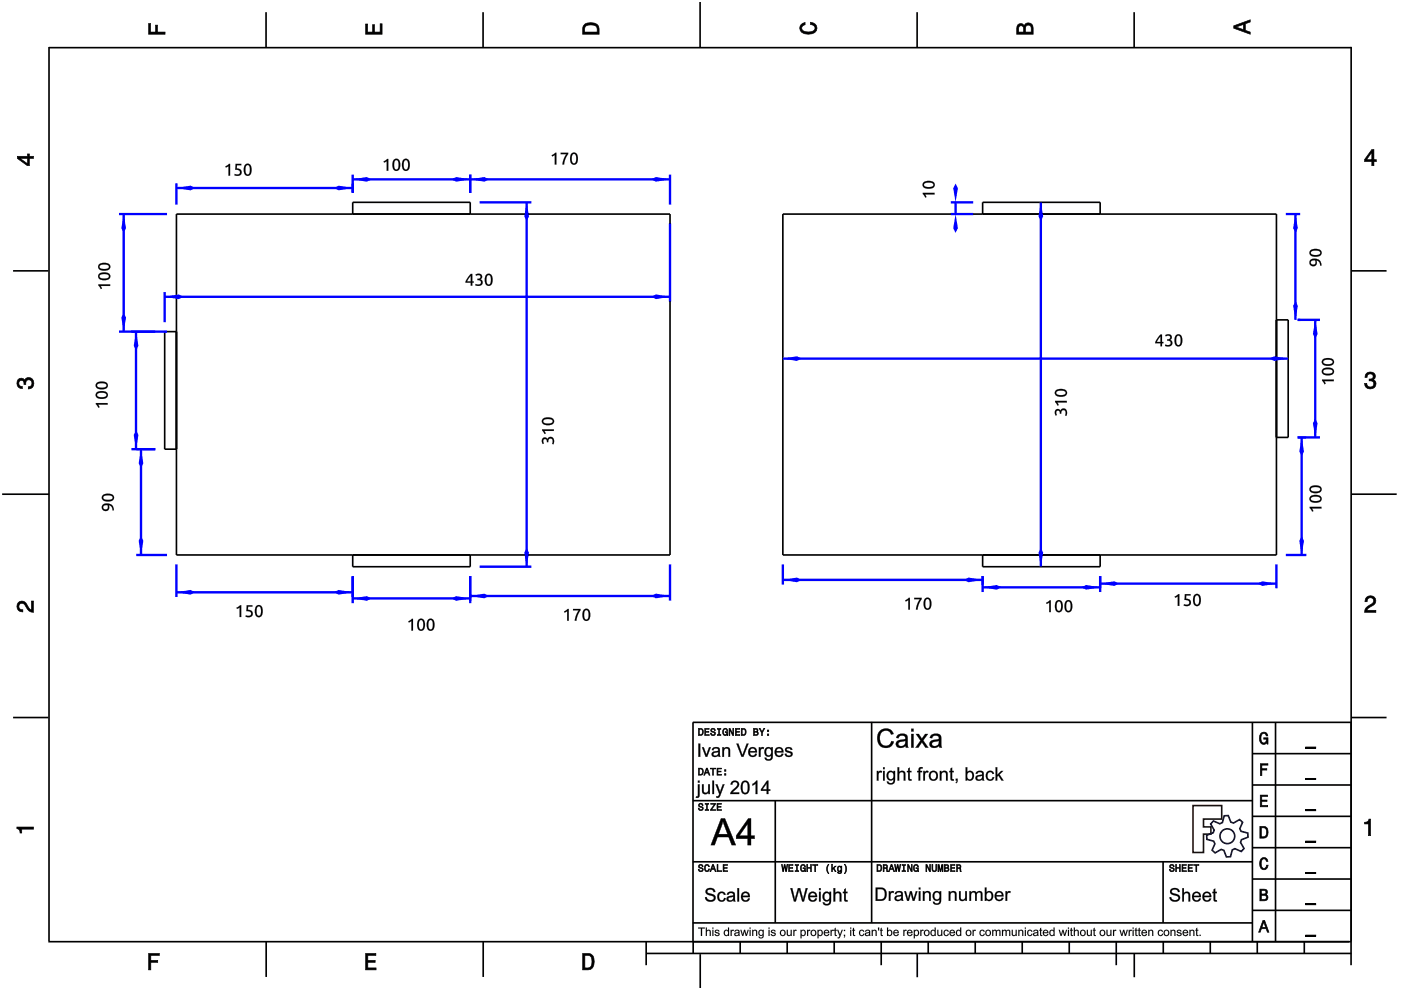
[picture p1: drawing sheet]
<svg xmlns="http://www.w3.org/2000/svg" width="297mm" height="210mm" viewBox="0 0 297 210" stroke-linecap="round" stroke-linejoin="round" font-family="sans-serif">
<g fill="none" stroke="#000" stroke-width=".35">
<path d="M10.4 10v189.5M10.4 10.1h276.1M56.4 2.6v7.5M102.4 2.6v7.5M148.4 .4v9.7M194.4 2.6v7.5M240.5 2.6v7.5M286.5 9.9v189.6M2.8 57.4h7.4M37.4 45.4h104.7v72.3h-104.7zM74.8 45.4v-2.5h24.9v2.5M166 45.4h104.6v72.3h-104.6z"/>
<path d="M208.3 45.4v-2.5h25v2.5M286.5 57.4h7.5M37.4 70.3h-2.5v24.9h2.5M270.6 67.8h2.5v24.9h-2.5M.5 104.8h9.9M74.8 117.7v2.5h24.9v-2.5M208.3 117.7v2.5h25v-2.5M286.5 104.8h9.6M2.8 152.1h7.4M286.5 152.1h7.5M10.2 199.7h275.8M56.4 199.7v7.4"/>
<path d="M102.4 199.7v7.4M137 199.7v4.9M147 199.7v2.5M156.9 199.7v2.5M166.9 199.7v2.5M176.9 199.7v2.5M186.8 199.7v4.9M196.8 199.7v2.5M206.8 199.7v2.5M216.7 199.7v2.5M226.7 199.7v2.5M236.7 199.7v4.9"/>
<path d="M246.6 199.7v2.5M256.6 199.7v2.5M266.6 199.7v2.5M276.5 199.7v2.5M286.5 199.7v4.9M137 202.2h149.5M148.5 202.3v7.2M194.5 202.1v5.1M240.5 202.1v5.1"/>
</g>
<g fill="#000">
<path d="M31.5 5h.4v1.8h1.1v-1.5h.4v1.5h1.6v.5h-3.5z" fill-rule="evenodd"/>
<path d="M77.5 5.1h.4v1.7h1.1v-1.6h.4v1.6h1.2v-1.8h.4v2.3h-3.5z" fill-rule="evenodd"/>
<path d="M124 5.1a2.18 2.18 0 0 0-.5 2.2h3.5v-1.2a1.42 1.42 0 0 0-1.7-1.3zM124.3 5.5a2.13 2.13 0 0 1 2.2 .3l.1 1h-2.6v-1z" fill-rule="evenodd"/>
<path d="M169.9 5.2l.8-.4v.4a.7 .7 0 0 0-.7 .6 .7 .7 0 0 0 .3 .8 1.69 1.69 0 0 0 2.5-.6 .9 .9 0 0 0-1-.8v-.5a1.24 1.24 0 0 1 1.4 1.1 1.24 1.24 0 0 1-1 1.4 2.22 2.22 0 0 1-2.5-.7l-.2-.5z" fill-rule="evenodd"/>
<path d="M215.8 5.3l-.2 .7v1.3h3.5v-1.4a.98 .98 0 0 0-.8-1 .98 .98 0 0 0-1.1 .6 .83 .83 0 0 0-1.4-.2zM216.1 5.6a.54 .54 0 0 1 .6-.1 .54 .54 0 0 1 .3 .6v.7h-1zM217.6 5.5a.62 .62 0 0 1 .7-.1 .62 .62 0 0 1 .3 .6v.8h-1.2z" fill-rule="evenodd"/>
<path d="M261.6 5.5v.5l3.5 1.3v-.5l-1.1-.4v-1.4l1.1-.3v-.5zM262.1 5.7l1.5-.5v1.1z" fill-rule="evenodd"/>
<path d="M3.7 33.1v.5l2.1 1.5h.4v-1.5h.9v-.5h-.9v-.5h-.4v.5zM4.3 33.6h1.5v1.1z" fill-rule="evenodd"/>
<path d="M290.8 31.7l-1.5 2.1v.5h1.5v.8h.5v-.8h.5v-.4h-.5v-2.2zM290.8 32.3v1.6h-1.1z" fill-rule="evenodd"/>
<path d="M3.8 80.5a.85 .85 0 0 1 1.4 .1 1.05 1.05 0 0 1 1.3-.5 1.05 1.05 0 0 1 .7 1.2 1.1 1.1 0 0 1-1.2 1.2v-.5a.71 .71 0 0 0 .8-1 .71 .71 0 0 0-1.3 0v.5h-.4a.61 .61 0 0 0-.3-.8 .61 .61 0 0 0-.8 .3 .61 .61 0 0 0 .2 .8l.5 .1v.5a1.15 1.15 0 0 1-1.1-.7 1.15 1.15 0 0 1 .2-1.2z" fill-rule="evenodd"/>
<path d="M289.7 79.2a1.07 1.07 0 0 1 1.3-.2 1.07 1.07 0 0 1 .5 1.2l-.3 .3a1.05 1.05 0 0 1 .5 1.3 1.05 1.05 0 0 1-1.2 .7 1.1 1.1 0 0 1-1.2-1.2h.5a.71 .71 0 0 0 1 .7 .71 .71 0 0 0 0-1.2h-.5v-.4a.61 .61 0 0 0 .8-.3 .61 .61 0 0 0-.3-.8 .61 .61 0 0 0-.8 .2l-.2 .5h-.4z" fill-rule="evenodd"/>
<path d="M3.9 127.8a1.21 1.21 0 0 1 2 .7l.3 .5 .5 .3v-1.9h.4v2.4a1.8 1.8 0 0 1-1.7-1.4 .71 .71 0 0 0-.9-.5 .71 .71 0 0 0-.5 .9 .71 .71 0 0 0 .8 .5v.4a1.18 1.18 0 0 1-1.1-.6 1.18 1.18 0 0 1 .2-1.3z" fill-rule="evenodd"/>
<path d="M289.7 126.6a1.17 1.17 0 0 1 1.9 .3 1.17 1.17 0 0 1-.9 1.7l-.6 .4-.3 .4h1.9v.4h-2.4a1.8 1.8 0 0 1 1.4-1.7 .71 .71 0 0 0 .5-.9 .71 .71 0 0 0-.8-.5 .71 .71 0 0 0-.5 .9h-.5z" fill-rule="evenodd"/>
<path d="M3.6 175.3h3.5v.5h-2.5v.8h-.3a.77 .77 0 0 0-.7-.9z" fill-rule="evenodd"/>
<path d="M289.3 174.3a.77 .77 0 0 0 .9-.6h.4v3.5h-.5v-2.5h-.8z" fill-rule="evenodd"/>
</g>
<g fill="#000">
<path d="M31.5 5v2.3h3.5v-.5l-1.7 .1 .1-1.6h-.4v1.6h-1.1v-1.9zM31.4 4.9h.6l-.1 1.9h1.1l-.1-1.5h.6l-.1 1.5 1.7-.1v.6h-3.7z"/>
<path d="M77.5 5.1v2.2h3.5v-2.3h-.4l.1 1.9h-1.4v-1.7h-.3l.1 1.7h-1.2v-1.8zM77.5 5h.5l-.1 1.8h1.1l-.1-1.6h.6l-.1 1.6h1.2l-.1-1.8h.6v2.3h-3.6z"/>
<path d="M124 5.1l-.4 .7-.1 1.5h3.5l-.1-1.7-.3-.5-1.3-.3zM123.9 5.1l.6-.3 .8-.1 .7 .1 .6 .3 .4 .4 .1 1.8h-3.6v-1.5zM124.2 5.4l1.1-.2 1 .2 .3 .3 .1 1.2h-2.8l.1-1.2zM124.3 5.5l-.3 .3v1h2.6l-.1-1-.2-.3-1-.2z"/>
<path d="M169.9 5.2l-.4 .8 .2 .5 .3 .4 .6 .3h1.6l.6-.3 .3-.4 .1-.5-.1-.5-.7-.6-.6-.2v.5l.8 .2 .3 .6-.1 .3-.8 .5h-1.2l-.5-.2-.3-.3v-.6l.4-.4 .3-.1v-.4zM169.8 5.1l1-.4v.6l-.4 .1-.4 .3 .1 .6 .7 .4h1.2l.4-.1 .4-.6-.2-.5-.8-.3v-.6l.7 .2 .7 .7 .1 .5-.1 .5-.4 .5-.6 .2h-1.6l-.6-.2-.4-.5-.1-.5z"/>
<path d="M215.8 5.3l-.2 .7v1.3h3.5l-.1-1.8-.6-.6-.4-.1-.5 .2-.3 .6-.5-.6-.6 .1zM215.7 5.2l.3-.2h.7l.5 .5v-.3l.5-.4 .8 .1 .5 .6 .1 1.8h-3.6v-1.3zM216 5.6l.5-.2 .4 .2 .2 1.3h-1.2zM216.1 5.6l-.1 1.2h1l-.1-1.2-.4-.1zM217.5 5.5l.5-.2 .5 .1 .2 1.5h-1.3zM217.6 5.5l-.2 1.3h1.2l-.1-1.3-.5-.2z"/>
<path d="M261.6 5.5v.5l3.5 1.3v-.5l-1.1-.3v-1.5l1.1-.3v-.5zM261.5 5.4l3.6-1.3v.6l-1.1 .3v1.4l1.1 .4v.6l-3.6-1.4zM261.9 5.7l1.8-.6v1.3zM262.1 5.7l1.5 .6v-1.1l-1.5 .6z"/>
<path d="M3.7 33.1v.5l2.1 1.5h.4v-1.6l.9 .1v-.5l-.9 .1v-.6h-.4l.1 .6zM3.6 33.1h2.2v-.5h.5l-.1 .5h1v.6l-1-.1 .1 1.6h-.5l-2.2-1.6zM4.1 33.5h1.8v1.3zM4.3 33.5l1.5 1.2v-1.1l-1.5 .1z"/>
<path d="M290.8 31.7l-1.5 2.1v.5l1.6-.1-.1 .9h.5l-.1-.9 .6 .1v-.4h-.6l.1-2.2zM290.8 31.6h.6l-.1 2.3 .6-.1v.5h-.6l.1 .9h-.6v-.9h-1.5v-.5zM290.9 32.1v1.8h-1.3zM290.8 32.3h.1l-1.1 1.6-.1-.1 1.1 .1z"/>
<path d="M3.8 80.5l-.2 .8 .1 .4 .5 .6 .5 .1v-.5l-.6-.1-.2-.5 .2-.5 .4-.2 .5 .2 .1 .7h.4l-.1-.6 .4-.4h.6l.2 .2 .2 .2v.7l-.4 .4h-.4v.5l.5-.1 .6-.6v-1l-.6-.7h-.7l-.4 .3-.2 .3-.2-.4-.5-.1zM3.8 80.4l.7-.3 .5 .1 .2 .4 .1-.3 .5-.3 .8 .1 .6 .6v1.1l-.7 .7h-.6v-.5h.4l.4-.4-.1-.9-.8-.1-.3 .4v.6h-.5v-.8l-.5-.1-.4 .1-.1 .5 .2 .5 .6 .1v.6l-.6-.1-.6-.6-.1-.5z"/>
<path d="M289.7 79.2l-.3 .8h.4v-.3l.4-.4 .8 .1 .2 .7-.4 .3h-.5v.4l.8 .1 .2 .5-.2 .5-.2 .2h-.7l-.3-.2-.1-.6h-.5l.1 .5 .6 .6h1l.4-.2 .4-.8-.2-.6-.5-.3 .4-.3v-.8l-.5-.5h-.5zM289.7 79.1l.8-.3 .9 .3 .2 .3v.9l-.4 .2 .5 .3 .1 .6-.3 .8-.5 .3h-1l-.7-.7v-.6h.5l.2 .7 .5 .2 .6-.2 .2-.5-.2-.5-.6-.2-.3 .1v-.5h.6l.3-.2-.1-.7-.8-.1-.3 .4v.4h-.6l.1-.6z"/>
<path d="M3.9 127.8l-.3 .8 .3 .8 .9 .3v-.4l-.6-.1-.3-.6 .2-.5 .5-.3 .7 .4 .9 1.4 .9 .2v-2.4h-.4v2l-.5-.3-.9-1.5-.7-.2zM3.8 127.7l.8-.3 .7 .2 .9 1.4 .5 .3-.1-1.9h.6v2.5l-1.1-.3-.9-1.4-.6-.3-.4 .2-.2 .5 .2 .5 .7 .1v.6l-.6-.1-.4-.2-.4-.9z"/>
<path d="M289.7 126.6l-.3 1h.5l.1-.7 .5-.2 .6 .2 .2 .4-.3 .7-1.4 .9-.3 .9h2.4v-.4l-2 .1 .4-.6 1.2-.7 .4-.8-.1-.5-.6-.5h-.9zM289.7 126.6l.9-.4 .8 .4 .3 .3 .1 .5-.2 .6-1.5 1-.3 .4 2-.1v.6h-2.5l.2-1 1.4-1 .3-.6-.2-.4-.5-.2-.5 .2-.1 .7h-.6l.1-.6z"/>
<path d="M3.6 175.3v.4l.5 .2 .2 .7h.3l-.1-.9 2.6 .1v-.5zM3.5 175.3h3.7v.6l-2.6-.1 .1 .9h-.5l-.1-.7-.6-.3z"/>
<path d="M289.3 174.3v.4l.9-.1-.1 2.6h.5v-3.5h-.4l-.2 .5zM289.3 174.3l.7-.1 .2-.6h.5v3.6h-.6v-2.5l-.8 .1z"/>
</g>
<path d="M142.1 47.4v16.5M34.9 61.9v6.4M34.9 62.9h107.2" fill="none" stroke="#00f" stroke-width=".5"/>
<g fill="#00f">
<path d="M138.1 62.9l1-.5 3 .5-3 .5z"/>
<path d="M34.9 62.9l3-.5 1 .5-1 .5z"/>
</g>
<g fill="#000">
<path d="M99.8 58.1h.4l-.1 1.6 .3-.1v.4l-.3-.1 .1 .7h-.4v-.7l-1.1 .1 .3-.8zM99.8 58.1l-.8 1.1-.3 .7h1.1v.7h.3v-.7h.3v-.2h-.3v-1.6zM99.8 58.5l-.8 1.2h.8zM99.8 58.4v1.3h-.8zM100.8 58.2a.85 .85 0 0 1 .9-.1 .85 .85 0 0 1 .5 .8l-.4 .3a.72 .72 0 0 1 .6 .8 .72 .72 0 0 1-.8 .6l-.8-.1v-.3a.63 .63 0 0 0 .8 .1 .63 .63 0 0 0 .3-.7l-.7-.2v-.3a.45 .45 0 0 0 .6-.2 .45 .45 0 0 0-.1-.6 .45 .45 0 0 0-.6 .1l-.2 .1zM100.8 58.2l.2 .3a.47 .47 0 0 1 .7-.1 .47 .47 0 0 1-.2 .7h-.3v.3a.54 .54 0 0 1 .8 .5 .54 .54 0 0 1-.8 .4l-.4-.1v.3a1.2 1.2 0 0 0 1.5-.5l-.1-.5-.4-.3a.69 .69 0 0 0 .1-1 .69 .69 0 0 0-1 0zM103.2 58.2a.92 .92 0 0 1 1 .1 .92 .92 0 0 1 .3 1 .95 .95 0 0 1-.3 1 .95 .95 0 0 1-1 .2 1.92 1.92 0 0 1 0-2.3zM103.2 58.2a1.74 1.74 0 0 0 .2 2.4 .96 .96 0 0 0 1-1.3 .92 .92 0 0 0-.2-1 .92 .92 0 0 0-1-.1zM103.4 58.4l-.2 .7a.8 .8 0 0 0 .5 1.2 1.54 1.54 0 0 0 0-1.9zM103.4 58.4a.55 .55 0 0 1 .6 .1 .55 .55 0 0 1 .1 .6 .82 .82 0 0 1-.6 1.2 1.62 1.62 0 0 1-.1-1.9z"/>
<path d="M99.8 58.1h.3v1.6h.3v.2h-.3v.7h-.3v-.7h-1.1l.3-.7zM99.8 58.5l-.8 1.2h.8zM100.8 58.2a.78 .78 0 0 1 1-.1 .78 .78 0 0 1 .3 .9l-.3 .2a.77 .77 0 0 1 .5 1.1 .77 .77 0 0 1-1.1 .3l-.4-.1v-.3a.65 .65 0 0 0 .8 .1 .65 .65 0 0 0 .3-.7l-.7-.2v-.3a.46 .46 0 0 0 .6-.2 .46 .46 0 0 0-.1-.6 .46 .46 0 0 0-.7 .1zM103.2 58.2a.91 .91 0 0 1 1 .1 .91 .91 0 0 1 .2 1 .93 .93 0 0 1-.2 1 .93 .93 0 0 1-1 .2 1.9 1.9 0 0 1 0-2.3zM103.4 58.4l-.3 .7a.81 .81 0 0 0 .6 1.2 1.54 1.54 0 0 0 0-2z"/>
</g>
<path d="M101.7 42.9h11M111.7 42.9v77.3M101.7 120.2h11" fill="none" stroke="#00f" stroke-width=".5"/>
<g fill="#00f">
<path d="M111.7 116.2l.5 1-.5 3-.5-3z"/>
<path d="M111.7 42.9l.5 3-.5 1-.5-1z"/>
</g>
<g fill="#000">
<path d="M115.1 92.9a.61 .61 0 0 1 1 .2 .72 .72 0 0 1 .8-.5 .72 .72 0 0 1 .6 .7l-.1 .9-.4-.1a.63 .63 0 0 0 .2-.7 .63 .63 0 0 0-.7-.4l-.2 .8h-.4a.45 .45 0 0 0-.1-.6 .45 .45 0 0 0-.6 .1 .45 .45 0 0 0 .1 .6l.1 .1-.3 .2-.2-.4v-.5zM115.1 92.9l-.2 .8 .2 .4 .2-.1a.47 .47 0 0 1-.1-.8 .47 .47 0 0 1 .8 .2v.3h.2a.54 .54 0 0 1 .5-.7 .54 .54 0 0 1 .5 .8l-.1 .3 .2 .1a1.2 1.2 0 0 0-.4-1.5h-.5l-.3 .5a.59 .59 0 0 0-1-.3zM114.9 91h2.5v.4h-2l.3 .5-.3 .1-.5-.7zM114.9 91v.3l.6 .7 .2-.1-.3-.5h2v-.4zM115 88.9a1.76 1.76 0 0 1 2.5 .2 1 1 0 0 1-1.3 1.1 .95 .95 0 0 1-1-.3 .95 .95 0 0 1-.2-1zM115 88.9a.82 .82 0 0 0 .1 .9 .82 .82 0 0 0 .8 .3 1.11 1.11 0 0 0 1.5-1 1.69 1.69 0 0 0-2.4-.2zM115.3 89.1a.52 .52 0 0 0 .1 .6 .52 .52 0 0 0 .6 .1 .8 .8 0 0 0 1.1-.6 1.6 1.6 0 0 0-1.8-.1zM115.2 89.1l.8-.3a.82 .82 0 0 1 1.2 .7 1.55 1.55 0 0 1-2 0z"/>
<path d="M115.1 92.9a.61 .61 0 0 1 1 .2 .77 .77 0 0 1 1-.4 .77 .77 0 0 1 .4 1.1l-.2 .4-.2-.1a.65 .65 0 0 0 .1-.7 .65 .65 0 0 0-.7-.4l-.3 .7h-.2a.46 .46 0 0 0-.2-.6 .46 .46 0 0 0-.6 .2 .46 .46 0 0 0 .1 .6l-.2 .2-.2-.4zM114.9 91h2.5v.4h-2l.3 .5-.2 .1-.6-.7zM115 88.9a1.75 1.75 0 0 1 2.4 .2 .98 .98 0 0 1-1.2 1.1 .93 .93 0 0 1-1-.3 .93 .93 0 0 1-.2-1zM115.3 89.1a.53 .53 0 0 0 .1 .6 .53 .53 0 0 0 .6 .1 .81 .81 0 0 0 1.2-.6 1.61 1.61 0 0 0-1.9-.1z"/>
</g>
<path d="M99.7 37v3.9M99.7 38h42.4M142.1 37v6.4" fill="none" stroke="#00f" stroke-width=".5"/>
<g fill="#00f">
<path d="M138.1 38l1-.5 3 .5-3 .5z"/>
<path d="M99.7 38l3-.5 1 .5-1 .5z"/>
</g>
<g fill="#000">
<path d="M116.9 32.9l.8-.5h.3v2.5h-.4v-2l-.5 .3zM117 32.9l.1 .3 .5-.4v2.1h.4v-2.5h-.3zM118.9 32.4h1.6v.3a4.5 4.5 0 0 0-.9 2.2h-.4l.1-.4 .3-1 .5-.8h-1.2zM118.9 32.4v.3h1.2l-.7 1.6-.2 .6h.4l.2-1.1 .7-1.1v-.3zM121.2 32.5a.92 .92 0 0 1 1.1 .1 .92 .92 0 0 1 .2 1 .95 .95 0 0 1-.2 1.1 .95 .95 0 0 1-1.1 .1 1.92 1.92 0 0 1 0-2.3zM121.3 32.5a1.74 1.74 0 0 0 .2 2.4 .96 .96 0 0 0 1-1.3 .92 .92 0 0 0-.2-.9 .92 .92 0 0 0-1-.2zM121.5 32.7l-.3 .7a.8 .8 0 0 0 .6 1.2 1.54 1.54 0 0 0 0-1.9zM121.5 32.7a.55 .55 0 0 1 .6 .1 .55 .55 0 0 1 .1 .6 .82 .82 0 0 1-.6 1.2 1.62 1.62 0 0 1-.1-1.9z"/>
<path d="M117 32.9l.7-.5h.3v2.5h-.4v-2l-.5 .3zM118.9 32.4h1.6v.3l-.7 1.1-.2 1.1h-.4l.1-.4 .3-1 .5-.8h-1.2zM121.3 32.5a.91 .91 0 0 1 1 .1 .91 .91 0 0 1 .2 1 .93 .93 0 0 1-.2 1 .93 .93 0 0 1-1 .2 1.9 1.9 0 0 1 0-2.3zM121.5 32.7l-.3 .7a.81 .81 0 0 0 .6 1.2 1.54 1.54 0 0 0 0-1.9z"/>
</g>
<path d="M74.8 37v3.9M74.8 38h24.9M99.7 37v3.9" fill="none" stroke="#00f" stroke-width=".5"/>
<g fill="#00f">
<path d="M95.7 38l1-.5 3 .5-3 .5z"/>
<path d="M74.8 38l3-.5 1 .5-1 .5z"/>
</g>
<g fill="#000">
<path d="M81.3 34.2l.8-.5h.2v2.5h-.3v-2l-.6 .3zM81.3 34.2l.1 .3 .6-.4v2.1h.3v-2.5h-.2zM83.6 33.8a.92 .92 0 0 1 1 .1 .92 .92 0 0 1 .3 1 .95 .95 0 0 1-.3 1.1 .95 .95 0 0 1-1 .1 1.92 1.92 0 0 1 0-2.3zM83.6 33.8a1.74 1.74 0 0 0 .2 2.4 .96 .96 0 0 0 1-1.3 .92 .92 0 0 0-.2-.9 .92 .92 0 0 0-1-.2zM83.8 34l-.2 .7a.8 .8 0 0 0 .6 1.2 1.54 1.54 0 0 0 0-1.9zM83.8 34a.55 .55 0 0 1 .6 .1 .55 .55 0 0 1 .1 .6 .82 .82 0 0 1-.6 1.2 1.62 1.62 0 0 1-.1-1.9zM85.6 33.8a.92 .92 0 0 1 1.1 .1 .92 .92 0 0 1 .2 1 .95 .95 0 0 1-.3 1.1 .95 .95 0 0 1-1 .1 1.92 1.92 0 0 1 0-2.3zM85.6 33.8a1.74 1.74 0 0 0 .2 2.4 .96 .96 0 0 0 1.1-1.3 .92 .92 0 0 0-.3-.9 .92 .92 0 0 0-1-.2zM85.8 34l-.2 .7a.8 .8 0 0 0 .6 1.2 1.54 1.54 0 0 0 0-1.9zM85.8 34a.55 .55 0 0 1 .6 .1 .55 .55 0 0 1 .1 .6 .82 .82 0 0 1-.6 1.2 1.62 1.62 0 0 1-.1-1.9z"/>
<path d="M81.3 34.2l.8-.5h.2v2.5h-.3v-2l-.6 .3zM83.6 33.8a.91 .91 0 0 1 1 .1 .91 .91 0 0 1 .3 1 .93 .93 0 0 1-.3 1 .93 .93 0 0 1-1 .2 1.9 1.9 0 0 1 0-2.3zM83.8 34l-.2 .7a.81 .81 0 0 0 .6 1.2 1.54 1.54 0 0 0 0-1.9zM85.6 33.8a.91 .91 0 0 1 1.1 .1 .91 .91 0 0 1 .2 1 .93 .93 0 0 1-.3 1 .93 .93 0 0 1-1 .2 1.9 1.9 0 0 1 0-2.3zM85.8 34l-.2 .7a.81 .81 0 0 0 .6 1.2 1.54 1.54 0 0 0 0-1.9z"/>
</g>
<path d="M37.4 38.9v4.5M37.4 39.9h37.4M74.8 38.9v2" fill="none" stroke="#00f" stroke-width=".5"/>
<g fill="#00f">
<path d="M37.4 39.9l3-.5 1 .5-1 .5z"/>
<path d="M70.8 39.9l1-.5 3 .5-3 .5z"/>
</g>
<g fill="#000">
<path d="M47.8 35.3l.7-.6h.3v2.6h-.4l.1-2.1-.6 .3zM47.8 35.3l.1 .2 .6-.3-.1 2h.4v-2.4h-.3zM49.9 34.7h1.3v.4l-1-.1v.7a.86 .86 0 0 1 1 1 .86 .86 0 0 1-1.3 .5h-.2l.1-.4 .2 .1a.56 .56 0 0 0 .9-.4 .56 .56 0 0 0-.8-.5h-.3zM50 34.8l-.1 1.2a.71 .71 0 0 1 1 .7 .79 .79 0 0 1-1.1 .2l-.1 .3a1.16 1.16 0 0 0 1.5-.5 .85 .85 0 0 0-1-1v-.7h1v-.2zM52.1 34.8a.92 .92 0 0 1 1 .1 .92 .92 0 0 1 .3 1.1 .95 .95 0 0 1-.3 1 .95 .95 0 0 1-1 .2 1.92 1.92 0 0 1 0-2.4zM52.1 34.9a1.74 1.74 0 0 0 .2 2.3 .96 .96 0 0 0 1-1.2 .92 .92 0 0 0-.2-1 .92 .92 0 0 0-1-.1zM52.3 35.1l-.2 .7a.8 .8 0 0 0 .5 1.2 1.54 1.54 0 0 0 0-2zM52.3 35.1a.55 .55 0 0 1 .6 .1 .55 .55 0 0 1 .1 .6 .82 .82 0 0 1-.6 1.2 1.62 1.62 0 0 1-.1-1.9z"/>
<path d="M47.8 35.3l.7-.5h.3v2.4h-.4v-2l-.5 .3zM50 34.8h1.2v.2h-1v.7a.85 .85 0 0 1 1 1.1 .85 .85 0 0 1-1.4 .4v-.3h.2a.58 .58 0 0 0 .9-.4 .58 .58 0 0 0-.8-.5h-.2zM52.1 34.8a.91 .91 0 0 1 1 .2 .91 .91 0 0 1 .2 1 .93 .93 0 0 1-.2 1 .93 .93 0 0 1-1 .1 1.9 1.9 0 0 1 0-2.3zM52.3 35.1l-.3 .7a.81 .81 0 0 0 .6 1.2 1.54 1.54 0 0 0 0-2z"/>
</g>
<path d="M25.2 45.4h10.2M26.2 45.4v24.9M25.2 70.3h10.2" fill="none" stroke="#00f" stroke-width=".5"/>
<g fill="#00f">
<path d="M26.2 45.4l.5 3-.5 1-.5-1z"/>
<path d="M26.2 66.3l.5 1-.5 3-.5-3z"/>
</g>
<g fill="#000">
<path d="M20.8 60.3h2.6v.3h-2.1l.3 .6-.2 .1-.6-.8zM20.9 60.3v.2l.5 .8 .2-.1-.3-.6h2v-.3zM20.9 58.1a1.76 1.76 0 0 1 2.5 .2 1 1 0 0 1-1.3 1.1 .95 .95 0 0 1-1-.2 .95 .95 0 0 1-.2-1.1zM21 58.1a.82 .82 0 0 0 0 .9 .82 .82 0 0 0 .8 .4 1.11 1.11 0 0 0 1.5-1.1 1.69 1.69 0 0 0-2.3-.2zM21.2 58.4a.52 .52 0 0 0 .1 .6 .52 .52 0 0 0 .6 0 .8 .8 0 0 0 1.2-.5 1.6 1.6 0 0 0-1.9-.1zM21.2 58.3l.7-.2a.82 .82 0 0 1 1.2 .6 1.55 1.55 0 0 1-2 0zM20.9 56.1a1.76 1.76 0 0 1 2.5 .2 1 1 0 0 1-1.3 1.1 .95 .95 0 0 1-1-.3 .95 .95 0 0 1-.2-1zM21 56.1a.82 .82 0 0 0 0 .9 .82 .82 0 0 0 .8 .4 1.11 1.11 0 0 0 1.5-1.1 1.69 1.69 0 0 0-2.3-.2zM21.2 56.3a.52 .52 0 0 0 .1 .6 .52 .52 0 0 0 .6 .1 .8 .8 0 0 0 1.2-.6 1.6 1.6 0 0 0-1.9-.1zM21.2 56.3l.7-.2a.82 .82 0 0 1 1.2 .6 1.55 1.55 0 0 1-2 0z"/>
<path d="M20.9 60.3h2.4v.3h-2l.3 .6-.2 .1-.5-.8zM20.9 58.1a1.75 1.75 0 0 1 2.5 .2 .98 .98 0 0 1-1.3 1.1 .93 .93 0 0 1-1-.2 .93 .93 0 0 1-.2-1.1zM21.2 58.4a.53 .53 0 0 0 .1 .6 .53 .53 0 0 0 .6 .1 .81 .81 0 0 0 1.2-.6 1.61 1.61 0 0 0-1.9-.1zM20.9 56.1a1.75 1.75 0 0 1 2.5 .2 .98 .98 0 0 1-1.3 1.1 .93 .93 0 0 1-1-.3 .93 .93 0 0 1-.2-1zM21.2 56.3a.53 .53 0 0 0 .1 .6 .53 .53 0 0 0 .6 .1 .81 .81 0 0 0 1.2-.6 1.61 1.61 0 0 0-1.9-.1z"/>
</g>
<path d="M27.8 70.3h5.1M28.8 70.3v24.9M27.8 95.2h5.1" fill="none" stroke="#00f" stroke-width=".5"/>
<g fill="#00f">
<path d="M28.8 91.2l.5 1-.5 3-.5-3z"/>
<path d="M28.8 70.3l.5 3-.5 1-.5-1z"/>
</g>
<g fill="#000">
<path d="M20.3 85.4h2.5v.4h-2l.3 .6-.3 .1-.5-.8zM20.3 85.5v.2l.5 .7 .3-.1-.3-.5h2v-.3zM20.4 83.3a1.76 1.76 0 0 1 2.5 .2 1 1 0 0 1-1.3 1.1 .95 .95 0 0 1-1-.3 .95 .95 0 0 1-.2-1zM20.4 83.3a.82 .82 0 0 0 .1 .9 .82 .82 0 0 0 .8 .3 1.11 1.11 0 0 0 1.5-1 1.69 1.69 0 0 0-2.4-.2zM20.7 83.5a.52 .52 0 0 0 .1 .6 .52 .52 0 0 0 .6 .1 .8 .8 0 0 0 1.1-.6 1.6 1.6 0 0 0-1.8-.1zM20.6 83.5l.8-.2a.82 .82 0 0 1 1.2 .6 1.55 1.55 0 0 1-2 0zM20.4 81.3a1.76 1.76 0 0 1 2.5 .2 1 1 0 0 1-1.3 1.1 .95 .95 0 0 1-1-.3 .95 .95 0 0 1-.2-1zM20.4 81.3a.82 .82 0 0 0 .1 .9 .82 .82 0 0 0 .8 .3 1.11 1.11 0 0 0 1.5-1 1.69 1.69 0 0 0-2.4-.2zM20.7 81.5a.52 .52 0 0 0 .1 .6 .52 .52 0 0 0 .6 .1 .8 .8 0 0 0 1.1-.6 1.6 1.6 0 0 0-1.8-.1zM20.6 81.5l.8-.3a.82 .82 0 0 1 1.2 .7 1.55 1.55 0 0 1-2 0z"/>
<path d="M20.3 85.5h2.5v.3h-2l.3 .5-.3 .1-.5-.7zM20.4 83.3a1.75 1.75 0 0 1 2.4 .2 .98 .98 0 0 1-1.2 1.1 .93 .93 0 0 1-1-.3 .93 .93 0 0 1-.2-1zM20.6 83.5a.53 .53 0 0 0 .2 .6 .53 .53 0 0 0 .6 .1 .81 .81 0 0 0 1.2-.6 1.61 1.61 0 0 0-2-.1zM20.4 81.3a1.75 1.75 0 0 1 2.4 .2 .98 .98 0 0 1-1.2 1.1 .93 .93 0 0 1-1-.3 .93 .93 0 0 1-.2-1zM20.6 81.5a.53 .53 0 0 0 .2 .6 .53 .53 0 0 0 .6 .1 .81 .81 0 0 0 1.2-.6 1.61 1.61 0 0 0-2-.1z"/>
</g>
<path d="M28.9 95.2h4M29.9 95.2v22.5M28.9 117.7h6.5" fill="none" stroke="#00f" stroke-width=".5"/>
<g fill="#00f">
<path d="M29.9 113.7l.5 1-.5 3-.5-3z"/>
<path d="M29.9 95.2l.5 3-.5 1-.5-1z"/>
</g>
<g fill="#000">
<path d="M21.7 107.1a1.46 1.46 0 0 1 1.6-.2 1.46 1.46 0 0 1 .8 1.3h-.2a.95 .95 0 0 0-.8-1.1 .8 .8 0 0 1-.7 1.3 .8 .8 0 0 1-.7-1.3zM22 107.3a.49 .49 0 0 0 .2 .6 .49 .49 0 0 0 .6-.1 .49 .49 0 0 0-.2-.7zM21.7 105.1a1.75 1.75 0 0 1 2.4 .2 .98 .98 0 0 1-1.2 1 .93 .93 0 0 1-1-.2 .93 .93 0 0 1-.2-1zM22 105.3a.53 .53 0 0 0 .1 .6 .53 .53 0 0 0 .6 .1 .81 .81 0 0 0 1.2-.6 1.61 1.61 0 0 0-1.9-.1z"/>
<path d="M21.7 107.1a1.44 1.44 0 0 1 1.6-.3 1.44 1.44 0 0 1 .8 1.4h-.3a.96 .96 0 0 0-.7-1.1 .82 .82 0 0 1-.8 1.3 .82 .82 0 0 1-.6-1.3zM21.8 107.1a.79 .79 0 0 0 .1 1 .79 .79 0 0 0 1 0 .79 .79 0 0 0 .1-1 .94 .94 0 0 1 .9 1.1h.2a1.42 1.42 0 0 0-.8-1.3 1.42 1.42 0 0 0-1.5 .2zM22 107.3a.5 .5 0 0 0 .5 .7 .5 .5 0 0 0 .3-.8l-.3-.1zM21.8 107.5a.55 .55 0 0 1 1.1 0 .55 .55 0 0 1-1.1 0zM21.7 105a1.76 1.76 0 0 1 2.5 .3 1 1 0 0 1-1.3 1.1 .95 .95 0 0 1-1-.3 .95 .95 0 0 1-.2-1.1zM21.7 105.1a.82 .82 0 0 0 .1 .9 .82 .82 0 0 0 .8 .3 1.11 1.11 0 0 0 1.5-1 1.69 1.69 0 0 0-2.4-.2zM22 105.3a.52 .52 0 0 0 .1 .6 .52 .52 0 0 0 .6 .1 .8 .8 0 0 0 1.2-.6 1.6 1.6 0 0 0-1.9-.1zM21.9 105.3l.8-.3a.82 .82 0 0 1 1.2 .6 1.55 1.55 0 0 1-2 0z"/>
</g>
<path d="M37.4 119.7v6.9M37.4 125.6h37.4M74.8 122.2v4.4" fill="none" stroke="#00f" stroke-width=".5"/>
<g fill="#00f">
<path d="M37.4 125.6l3-.5 1 .5-1 .5z"/>
<path d="M70.8 125.6l1-.5 3 .5-3 .5z"/>
</g>
<g fill="#000">
<path d="M50.1 128.8l.8-.5h.3v2.5h-.4v-2l-.6 .3zM50.1 128.8l.1 .3 .6-.3v2h.3v-2.5h-.2zM52.3 128.3h1.2v.3h-.9l-.1 .7a.86 .86 0 0 1 1.1 1 .86 .86 0 0 1-1.4 .5h-.2l.1-.4 .2 .1a.56 .56 0 0 0 .9-.4 .56 .56 0 0 0-.8-.5h-.2zM52.3 128.3l-.1 1.2a.71 .71 0 0 1 1 .8 .79 .79 0 0 1-1.1 .2v.2a1.16 1.16 0 0 0 1.5-.4 .85 .85 0 0 0-1.1-1l.1-.7h.9v-.3zM54.4 128.4a.92 .92 0 0 1 1.1 .1 .92 .92 0 0 1 .2 1.1 .95 .95 0 0 1-.2 1 .95 .95 0 0 1-1.1 .1 1.92 1.92 0 0 1 0-2.3zM54.4 128.4a1.74 1.74 0 0 0 .2 2.4 .96 .96 0 0 0 1.1-1.2 .92 .92 0 0 0-.3-1 .92 .92 0 0 0-1-.2zM54.7 128.7l-.3 .7a.8 .8 0 0 0 .6 1.1 1.54 1.54 0 0 0 0-1.9zM54.6 128.6a.55 .55 0 0 1 .7 .1 .55 .55 0 0 1 .1 .7 .82 .82 0 0 1-.7 1.2 1.62 1.62 0 0 1-.1-2z"/>
<path d="M50.1 128.8l.8-.5h.2v2.5h-.3v-2l-.6 .3zM52.3 128.3h1.2v.3h-.9l-.1 .7a.85 .85 0 0 1 1 1 .85 .85 0 0 1-1.3 .5l-.1-.3h.2a.58 .58 0 0 0 1-.4 .58 .58 0 0 0-.9-.5h-.2zM54.4 128.4a.91 .91 0 0 1 1.1 .1 .91 .91 0 0 1 .2 1.1 .93 .93 0 0 1-.3 1 .93 .93 0 0 1-1 .1 1.9 1.9 0 0 1 0-2.3zM54.6 128.6l-.2 .8a.81 .81 0 0 0 .6 1.2 1.54 1.54 0 0 0 0-2z"/>
</g>
<path d="M74.8 122.2v5.7M74.8 126.9h24.9M99.7 122.2v5.7" fill="none" stroke="#00f" stroke-width=".5"/>
<g fill="#00f">
<path d="M95.7 126.9l1-.5 3 .5-3 .5z"/>
<path d="M74.8 126.9l3-.5 1 .5-1 .5z"/>
</g>
<g fill="#000">
<path d="M86.5 131.7l.8-.5h.3v2.5h-.4v-2l-.5 .3zM86.6 131.7l.1 .3 .5-.4v2.1h.4v-2.5h-.3zM88.8 131.3a.92 .92 0 0 1 1.1 .1 .92 .92 0 0 1 .2 1.1 .95 .95 0 0 1-.2 1 .95 .95 0 0 1-1.1 .1 1.92 1.92 0 0 1 0-2.3zM88.8 131.3a1.74 1.74 0 0 0 .2 2.4 .96 .96 0 0 0 1.1-1.2 .92 .92 0 0 0-.3-1 .92 .92 0 0 0-1-.2zM89.1 131.5l-.3 .8a.8 .8 0 0 0 .6 1.1 1.54 1.54 0 0 0 0-1.9zM89 131.5a.55 .55 0 0 1 .7 .1 .55 .55 0 0 1 .1 .7 .82 .82 0 0 1-.7 1.2 1.62 1.62 0 0 1-.1-2zM90.8 131.3a.92 .92 0 0 1 1.1 .1 .92 .92 0 0 1 .2 1.1 .95 .95 0 0 1-.2 1 .95 .95 0 0 1-1.1 .1 1.92 1.92 0 0 1 0-2.3zM90.9 131.3a1.74 1.74 0 0 0 .2 2.4 .96 .96 0 0 0 1-1.2 .92 .92 0 0 0-.2-1 .92 .92 0 0 0-1-.2zM91.1 131.5l-.3 .8a.8 .8 0 0 0 .6 1.1 1.54 1.54 0 0 0 0-1.9zM91.1 131.5a.55 .55 0 0 1 .6 .1 .55 .55 0 0 1 .1 .7 .82 .82 0 0 1-.6 1.2 1.62 1.62 0 0 1-.1-2z"/>
<path d="M86.6 131.7l.7-.5h.3v2.5h-.4v-2l-.5 .3zM88.8 131.3a.91 .91 0 0 1 1.1 .1 .91 .91 0 0 1 .2 1.1 .93 .93 0 0 1-.3 1 .93 .93 0 0 1-1 .1 1.9 1.9 0 0 1 0-2.3zM89 131.5l-.2 .8a.81 .81 0 0 0 .6 1.1 1.54 1.54 0 0 0 0-1.9zM90.9 131.3a.91 .91 0 0 1 1 .1 .91 .91 0 0 1 .2 1.1 .93 .93 0 0 1-.2 1 .93 .93 0 0 1-1 .1 1.9 1.9 0 0 1 0-2.3zM91.1 131.5l-.3 .8a.81 .81 0 0 0 .6 1.1 1.54 1.54 0 0 0 0-1.9z"/>
</g>
<path d="M142.1 119.7v7.7M99.7 122.2v5.2M99.7 126.4h42.4" fill="none" stroke="#00f" stroke-width=".5"/>
<g fill="#00f">
<path d="M138.1 126.4l1-.5 3 .5-3 .5z"/>
<path d="M99.7 126.4l3-.5 1 .5-1 .5z"/>
</g>
<g fill="#000">
<path d="M119.6 129.6l.7-.5h.3v2.5h-.4l.1-2-.6 .3zM119.6 129.6l.1 .3 .6-.4-.1 2.1h.4v-2.5h-.3zM121.5 129.1h1.6v.3a4.5 4.5 0 0 0-.9 2.2h-.4l.1-.4 .3-1 .5-.8h-1.2zM121.5 129.1v.3h1.2l-.7 1.6-.1 .6h.3l.2-1.1 .7-1.1v-.3zM123.9 129.2a.92 .92 0 0 1 1 .1 .92 .92 0 0 1 .3 1.1 .95 .95 0 0 1-.3 1 .95 .95 0 0 1-1 .1 1.92 1.92 0 0 1 0-2.3zM123.9 129.2a1.74 1.74 0 0 0 .2 2.4 .96 .96 0 0 0 1-1.2 .92 .92 0 0 0-.2-1 .92 .92 0 0 0-1-.2zM124.1 129.4l-.2 .8a.8 .8 0 0 0 .5 1.1 1.54 1.54 0 0 0 0-1.9zM124.1 129.4a.55 .55 0 0 1 .6 .1 .55 .55 0 0 1 .1 .7 .82 .82 0 0 1-.6 1.2 1.62 1.62 0 0 1-.1-2z"/>
<path d="M119.6 129.6l.7-.5h.3v2.5h-.4v-2l-.5 .3zM121.5 129.1h1.6v.3l-.6 1.1-.3 1.1h-.3v-.4l.4-1 .4-.8h-1.2zM123.9 129.2a.91 .91 0 0 1 1 .1 .91 .91 0 0 1 .3 1.1 .93 .93 0 0 1-.3 1 .93 .93 0 0 1-1 .1 1.9 1.9 0 0 1 0-2.3zM124.1 129.4l-.3 .8a.81 .81 0 0 0 .6 1.1 1.54 1.54 0 0 0 0-1.9z"/>
</g>
<path d="M166 119.7v4.3M166 123h42.3M208.3 122.2v1.8" fill="none" stroke="#00f" stroke-width=".5"/>
<g fill="#00f">
<path d="M204.4 123l.9-.5 3 .5-3 .5z"/>
<path d="M166 123l3-.5 1 .5-1 .5z"/>
</g>
<g fill="#000">
<path d="M191.9 127.3l.8-.6h.2v2.6h-.3v-2.1l-.6 .3zM191.9 127.3l.1 .2 .6-.3v2h.3v-2.4h-.2zM193.8 126.7h1.6v.3a4.5 4.5 0 0 0-.9 2.3h-.3v-.5l.4-1 .4-.8-1.2 .1zM193.8 126.8v.2h1.3l-.8 1.6-.1 .6h.3l.3-1.1 .6-1.1v-.2zM196.2 126.8a.92 .92 0 0 1 1.1 .1 .92 .92 0 0 1 .2 1.1 .95 .95 0 0 1-.3 1 .95 .95 0 0 1-1 .2 1.92 1.92 0 0 1 0-2.4zM196.2 126.9a1.74 1.74 0 0 0 .2 2.3 .96 .96 0 0 0 1.1-1.2 .92 .92 0 0 0-.3-1 .92 .92 0 0 0-1-.1zM196.4 127.1l-.2 .7a.8 .8 0 0 0 .6 1.2 1.54 1.54 0 0 0 0-2zM196.4 127.1a.55 .55 0 0 1 .6 .1 .55 .55 0 0 1 .1 .6 .82 .82 0 0 1-.6 1.2 1.62 1.62 0 0 1-.1-1.9z"/>
<path d="M191.9 127.3l.8-.5h.2v2.4h-.3v-2l-.6 .3zM193.8 126.8h1.6v.2l-.6 1.1-.3 1.1h-.3l.1-.4 .3-1 .4-.8h-1.2zM196.2 126.9a.91 .91 0 0 1 1.1 .1 .91 .91 0 0 1 .2 1 .93 .93 0 0 1-.3 1 .93 .93 0 0 1-1 .1 1.9 1.9 0 0 1 0-2.2zM196.4 127.1l-.2 .7a.81 .81 0 0 0 .6 1.2 1.54 1.54 0 0 0 0-2z"/>
</g>
<path d="M208.3 122.2v3.3M208.3 124.5h25M233.3 122.2v3.3" fill="none" stroke="#00f" stroke-width=".5"/>
<g fill="#00f">
<path d="M229.3 124.5l1-.5 3 .5-3 .5z"/>
<path d="M208.3 124.5l3-.5 1 .5-1 .5z"/>
</g>
<g fill="#000">
<path d="M221.8 127.8l.7-.5h.3v2.5h-.4l.1-2-.6 .3zM221.8 127.8l.1 .2 .6-.3v2.1h.3v-2.5h-.2zM224 127.4a.92 .92 0 0 1 1.1 .1 .92 .92 0 0 1 .3 1 .95 .95 0 0 1-.3 1 .95 .95 0 0 1-1.1 .2 1.92 1.92 0 0 1 0-2.3zM224.1 127.4a1.74 1.74 0 0 0 .2 2.4 .96 .96 0 0 0 1-1.3 .92 .92 0 0 0-.2-1 .92 .92 0 0 0-1-.1zM224.3 127.6l-.3 .7a.8 .8 0 0 0 .6 1.2 1.54 1.54 0 0 0 0-1.9zM224.3 127.6a.55 .55 0 0 1 .6 .1 .55 .55 0 0 1 .1 .6 .82 .82 0 0 1-.6 1.2 1.62 1.62 0 0 1-.1-1.9zM226.1 127.4a.92 .92 0 0 1 1 .1 .92 .92 0 0 1 .3 1 .95 .95 0 0 1-.3 1 .95 .95 0 0 1-1 .2 1.92 1.92 0 0 1 0-2.3zM226.1 127.4a1.74 1.74 0 0 0 .2 2.4 .96 .96 0 0 0 1-1.3 .92 .92 0 0 0-.2-1 .92 .92 0 0 0-1-.1zM226.3 127.6l-.2 .7a.8 .8 0 0 0 .5 1.2 1.54 1.54 0 0 0 0-1.9zM226.3 127.6a.55 .55 0 0 1 .6 .1 .55 .55 0 0 1 .1 .6 .82 .82 0 0 1-.6 1.2 1.62 1.62 0 0 1-.1-1.9z"/>
<path d="M221.8 127.8l.8-.5h.2v2.5h-.3v-2.1l-.6 .3zM224.1 127.4a.91 .91 0 0 1 1 .1 .91 .91 0 0 1 .2 1 .93 .93 0 0 1-.2 1 .93 .93 0 0 1-1 .2 1.9 1.9 0 0 1 0-2.3zM224.3 127.6l-.3 .7a.81 .81 0 0 0 .6 1.2 1.54 1.54 0 0 0 0-2zM226.1 127.4a.91 .91 0 0 1 1 .1 .91 .91 0 0 1 .3 1 .93 .93 0 0 1-.3 1 .93 .93 0 0 1-1 .2 1.9 1.9 0 0 1 0-2.3zM226.3 127.6l-.3 .7a.81 .81 0 0 0 .6 1.2 1.54 1.54 0 0 0 0-2z"/>
</g>
<path d="M270.6 119.7v5M233.3 122.2v2.5M233.3 123.7h37.3" fill="none" stroke="#00f" stroke-width=".5"/>
<g fill="#00f">
<path d="M266.6 123.7l1-.5 3 .5-3 .5z"/>
<path d="M233.3 123.7l2.9-.5 1 .5-1 .5z"/>
</g>
<g fill="#000">
<path d="M249 126.5l.8-.5h.3v2.5h-.4v-2.1l-.6 .4zM249.1 126.5l.1 .2 .5-.3v2.1h.3v-2.5h-.2zM251.2 126h1.2v.3h-.9v.6a.86 .86 0 0 1 1 1 .86 .86 0 0 1-1.4 .6l-.1-.1v-.3l.2 .1a.56 .56 0 0 0 .9-.4 .56 .56 0 0 0-.8-.6h-.2zM251.2 126l-.1 1.2a.71 .71 0 0 1 1 .7 .79 .79 0 0 1-1.1 .2v.3a1.16 1.16 0 0 0 1.5-.5 .85 .85 0 0 0-1.1-1l.1-.7 .9 .1v-.3zM253.3 126.1a.92 .92 0 0 1 1.1 .1 .92 .92 0 0 1 .2 1 .95 .95 0 0 1-.2 1 .95 .95 0 0 1-1.1 .2 1.92 1.92 0 0 1 0-2.3zM253.3 126.1a1.74 1.74 0 0 0 .2 2.4 .96 .96 0 0 0 1.1-1.3 .92 .92 0 0 0-.3-1 .92 .92 0 0 0-1-.1zM253.6 126.3l-.3 .7a.8 .8 0 0 0 .6 1.2 1.54 1.54 0 0 0 0-2zM253.5 126.3a.55 .55 0 0 1 .7 .1 .55 .55 0 0 1 .1 .6 .82 .82 0 0 1-.7 1.2 1.62 1.62 0 0 1-.1-1.9z"/>
<path d="M249.1 126.5l.7-.5h.2v2.5h-.3v-2.1l-.5 .3zM251.2 126h1.2v.3h-.9v.6a.85 .85 0 0 1 .9 1.1 .85 .85 0 0 1-1.3 .4l-.1-.3 .2 .1a.58 .58 0 0 0 1-.4 .58 .58 0 0 0-.9-.6h-.2zM253.3 126.1a.91 .91 0 0 1 1.1 .1 .91 .91 0 0 1 .2 1 .93 .93 0 0 1-.2 1 .93 .93 0 0 1-1.1 .2 1.9 1.9 0 0 1 0-2.3zM253.5 126.3l-.2 .7a.81 .81 0 0 0 .6 1.2 1.54 1.54 0 0 0 0-2z"/>
</g>
<path d="M275.1 92.7h1.9M276 92.7v25M272.6 117.7h4.4" fill="none" stroke="#00f" stroke-width=".5"/>
<g fill="#00f">
<path d="M276 113.7l.5 1-.5 3-.5-3z"/>
<path d="M276 92.7l.5 3-.5 1-.5-1z"/>
</g>
<g fill="#000">
<path d="M277.7 107.5h2.5v.3h-2l.3 .6-.3 .1-.5-.8zM277.7 107.5v.2l.5 .8 .2-.1-.3-.6h2.1v-.3zM277.8 105.3a1.76 1.76 0 0 1 2.4 .2 1 1 0 0 1-1.3 1.1 .95 .95 0 0 1-1-.3 .95 .95 0 0 1-.1-1zM277.8 105.3a.82 .82 0 0 0 0 .9 .82 .82 0 0 0 .8 .4 1.11 1.11 0 0 0 1.6-1.1 1.69 1.69 0 0 0-2.4-.2zM278 105.5a.52 .52 0 0 0 .1 .6 .52 .52 0 0 0 .6 .1 .8 .8 0 0 0 1.2-.6 1.6 1.6 0 0 0-1.9-.1zM278 105.5l.7-.2a.82 .82 0 0 1 1.2 .6 1.55 1.55 0 0 1-2 0zM277.8 103.3a1.76 1.76 0 0 1 2.4 .2 1 1 0 0 1-1.3 1.1 .95 .95 0 0 1-1-.3 .95 .95 0 0 1-.1-1zM277.8 103.3a.82 .82 0 0 0 0 .9 .82 .82 0 0 0 .8 .3 1.11 1.11 0 0 0 1.6-1 1.69 1.69 0 0 0-2.4-.2zM278 103.5a.52 .52 0 0 0 .1 .6 .52 .52 0 0 0 .6 .1 .8 .8 0 0 0 1.2-.6 1.6 1.6 0 0 0-1.9-.1zM278 103.5l.7-.3a.82 .82 0 0 1 1.2 .7 1.55 1.55 0 0 1-2 0z"/>
<path d="M277.7 107.5h2.5v.3h-2.1l.3 .6-.2 .1-.5-.8zM277.8 105.3a1.75 1.75 0 0 1 2.4 .2 .98 .98 0 0 1-1.3 1.1 .93 .93 0 0 1-1-.3 .93 .93 0 0 1-.1-1zM278 105.5a.53 .53 0 0 0 .1 .6 .53 .53 0 0 0 .6 .1 .81 .81 0 0 0 1.2-.6 1.61 1.61 0 0 0-1.9-.1zM277.8 103.3a1.75 1.75 0 0 1 2.4 .2 .98 .98 0 0 1-1.3 1.1 .93 .93 0 0 1-1-.3 .93 .93 0 0 1-.1-1zM278 103.5a.53 .53 0 0 0 .1 .6 .53 .53 0 0 0 .6 .1 .81 .81 0 0 0 1.2-.6 1.61 1.61 0 0 0-1.9-.1z"/>
</g>
<path d="M275.1 67.8h4.8M278.9 67.8v24.9M275.1 92.7h4.8" fill="none" stroke="#00f" stroke-width=".5"/>
<g fill="#00f">
<path d="M278.9 67.8l.5 3-.5 1-.5-1z"/>
<path d="M278.9 88.8l.5 1-.5 2.9-.5-2.9z"/>
</g>
<g fill="#000">
<path d="M280.3 80.5h2.5v.3h-2l.3 .6-.3 .1-.5-.8zM280.3 80.5v.2l.5 .8 .3-.1-.4-.6h2.1v-.3zM280.4 78.3a1.76 1.76 0 0 1 2.4 .2 1 1 0 0 1-1.3 1.1 .95 .95 0 0 1-1-.3 .95 .95 0 0 1-.1-1zM280.4 78.3a.82 .82 0 0 0 0 .9 .82 .82 0 0 0 .9 .4 1.11 1.11 0 0 0 1.5-1.1 1.69 1.69 0 0 0-2.4-.2zM280.6 78.5a.52 .52 0 0 0 .1 .6 .52 .52 0 0 0 .6 .1 .8 .8 0 0 0 1.2-.6 1.6 1.6 0 0 0-1.9-.1zM280.6 78.5l.7-.2a.82 .82 0 0 1 1.2 .6 1.55 1.55 0 0 1-2 0zM280.4 76.3a1.76 1.76 0 0 1 2.4 .2 1 1 0 0 1-1.3 1.1 .95 .95 0 0 1-1-.3 .95 .95 0 0 1-.1-1zM280.4 76.3a.82 .82 0 0 0 0 .9 .82 .82 0 0 0 .9 .3 1.11 1.11 0 0 0 1.5-1 1.69 1.69 0 0 0-2.4-.2zM280.6 76.5a.52 .52 0 0 0 .1 .6 .52 .52 0 0 0 .6 .1 .8 .8 0 0 0 1.2-.6 1.6 1.6 0 0 0-1.9-.1zM280.6 76.5l.7-.3a.82 .82 0 0 1 1.2 .7 1.55 1.55 0 0 1-2 0z"/>
<path d="M280.3 80.5h2.5v.3h-2l.3 .6-.3 .1-.5-.8zM280.4 78.3a1.75 1.75 0 0 1 2.4 .2 .98 .98 0 0 1-1.3 1.1 .93 .93 0 0 1-1-.3 .93 .93 0 0 1-.1-1zM280.6 78.5a.53 .53 0 0 0 .1 .6 .53 .53 0 0 0 .6 .1 .81 .81 0 0 0 1.2-.6 1.61 1.61 0 0 0-1.9-.1zM280.4 76.3a1.75 1.75 0 0 1 2.4 .2 .98 .98 0 0 1-1.3 1.1 .93 .93 0 0 1-1-.3 .93 .93 0 0 1-.1-1zM280.6 76.5a.53 .53 0 0 0 .1 .6 .53 .53 0 0 0 .6 .1 .81 .81 0 0 0 1.2-.6 1.61 1.61 0 0 0-1.9-.1z"/>
</g>
<path d="M272.6 45.4h3.1M274.7 45.4v22.4M275.1 67.8h.6" fill="none" stroke="#00f" stroke-width=".5"/>
<g fill="#00f">
<path d="M274.7 45.4l.5 3-.5 1-.5-1z"/>
<path d="M274.7 63.8l.5 1-.5 3-.5-3z"/>
</g>
<g fill="#000">
<path d="M277.8 55.2a1.46 1.46 0 0 1 1.5-.2 1.46 1.46 0 0 1 .9 1.3h-.3a.95 .95 0 0 0-.8-1.1 .8 .8 0 0 1-.7 1.3 .8 .8 0 0 1-.6-1.3zM278 55.4a.49 .49 0 0 0 .2 .6 .49 .49 0 0 0 .7-.1 .49 .49 0 0 0-.2-.7zM277.8 53.2a1.75 1.75 0 0 1 2.4 .2 .98 .98 0 0 1-1.3 1 .93 .93 0 0 1-1-.2 .93 .93 0 0 1-.1-1zM278 53.4a.53 .53 0 0 0 .1 .6 .53 .53 0 0 0 .6 .1 .81 .81 0 0 0 1.2-.6 1.61 1.61 0 0 0-1.9-.1z"/>
<path d="M277.8 55.2a1.44 1.44 0 0 1 1.6-.3 1.44 1.44 0 0 1 .8 1.4h-.3a.96 .96 0 0 0-.8-1.1 .82 .82 0 0 1-.7 1.3 .82 .82 0 0 1-.6-1.3zM277.8 55.2a.79 .79 0 0 0 .1 1 .79 .79 0 0 0 1 0 .79 .79 0 0 0 .2-1 .94 .94 0 0 1 .8 1.1h.3a1.42 1.42 0 0 0-.9-1.3 1.42 1.42 0 0 0-1.5 .2zM278 55.4a.5 .5 0 0 0 .5 .7 .5 .5 0 0 0 .4-.8l-.4-.1zM277.9 55.6a.53 .53 0 0 1 1 0 .53 .53 0 0 1-1 0zM277.8 53.1a1.76 1.76 0 0 1 2.4 .3 1 1 0 0 1-1.3 1.1 .95 .95 0 0 1-1-.3 .95 .95 0 0 1-.1-1.1zM277.8 53.2a.82 .82 0 0 0 0 .9 .82 .82 0 0 0 .8 .3 1.11 1.11 0 0 0 1.6-1 1.69 1.69 0 0 0-2.4-.2zM278 53.4a.52 .52 0 0 0 .1 .6 .52 .52 0 0 0 .6 .1 .8 .8 0 0 0 1.2-.6 1.6 1.6 0 0 0-1.9-.1zM278 53.4l.7-.3a.82 .82 0 0 1 1.2 .6 1.55 1.55 0 0 1-2 0z"/>
</g>
<path d="M220.7 42.9v77.3" fill="none" stroke="#00f" stroke-width=".5"/>
<g fill="#00f">
<path d="M220.7 42.9l.5 3-.5 1-.5-1z"/>
<path d="M220.7 116.2l.5 1-.5 3-.5-3z"/>
</g>
<g fill="#000">
<path d="M223.8 86.9a.61 .61 0 0 1 1 .2 .72 .72 0 0 1 .8-.5 .72 .72 0 0 1 .6 .7l-.1 .9-.3-.1a.63 .63 0 0 0 .1-.7 .63 .63 0 0 0-.6-.4l-.3 .7h-.3a.45 .45 0 0 0-.2-.6 .45 .45 0 0 0-.6 .2 .45 .45 0 0 0 .1 .6l.1 .1-.3 .1-.1-.3-.1-.5zM223.8 86.9l-.1 .8 .1 .4 .3-.1a.47 .47 0 0 1-.1-.8 .47 .47 0 0 1 .7 .2v.3h.3a.54 .54 0 0 1 .5-.8 .54 .54 0 0 1 .4 .8l-.1 .4 .3 .1a1.2 1.2 0 0 0-.5-1.6l-.5 .1-.3 .4a.59 .59 0 0 0-1-.2zM223.7 85h2.5v.4l-2-.1 .3 .6-.3 .1-.5-.7zM223.7 85v.2l.5 .8 .3-.1-.4-.6h2.1v-.3zM223.8 82.8a1.76 1.76 0 0 1 2.4 .2 1 1 0 0 1-1.3 1.1 .95 .95 0 0 1-1-.2 .95 .95 0 0 1-.1-1.1zM223.8 82.9a.82 .82 0 0 0 0 .9 .82 .82 0 0 0 .8 .3 1.11 1.11 0 0 0 1.6-1 1.69 1.69 0 0 0-2.4-.2zM224 83.1a.52 .52 0 0 0 .1 .6 .52 .52 0 0 0 .6 .1 .8 .8 0 0 0 1.2-.6 1.6 1.6 0 0 0-1.9-.1zM224 83.1l.7-.3a.82 .82 0 0 1 1.2 .6 1.55 1.55 0 0 1-2 0z"/>
<path d="M223.8 86.9a.61 .61 0 0 1 1 .2 .77 .77 0 0 1 1.1-.4 .77 .77 0 0 1 .3 1l-.1 .5-.3-.1a.65 .65 0 0 0 .1-.8 .65 .65 0 0 0-.7-.3l-.2 .7h-.3a.46 .46 0 0 0-.2-.6 .46 .46 0 0 0-.6 .2 .46 .46 0 0 0 .1 .6l-.2 .2-.1-.4zM223.7 85h2.5v.3h-2l.3 .6-.3 .1-.5-.8zM223.8 82.8a1.75 1.75 0 0 1 2.4 .3 .98 .98 0 0 1-1.3 1 .93 .93 0 0 1-1-.2 .93 .93 0 0 1-.1-1.1zM224 83.1a.53 .53 0 0 0 .1 .6 .53 .53 0 0 0 .6 .1 .81 .81 0 0 0 1.2-.6 1.61 1.61 0 0 0-1.9-.1z"/>
</g>
<path d="M166 76h107.1" fill="none" stroke="#00f" stroke-width=".5"/>
<g fill="#00f">
<path d="M166 76l3-.5 1 .5-1 .5z"/>
<path d="M269.1 76l1-.5 3 .5-3 .5z"/>
</g>
<g fill="#000">
<path d="M246 70.9h.4v1.6h.3v.3h-.3v.6h-.4v-.6h-1.1l.3-.8zM246 70.9l-.8 1.2-.3 .7h1.2l-.1 .6h.4l-.1-.6h.4v-.3h-.4l.1-1.6zM246 71.3l-.7 1.2h.7zM246.1 71.3v1.2h-.9zM247 71.1a.85 .85 0 0 1 .9-.2 .85 .85 0 0 1 .5 .8l-.3 .4a.72 .72 0 0 1 .5 .8 .72 .72 0 0 1-.7 .6l-.9-.2 .1-.3a.63 .63 0 0 0 .7 .1 .63 .63 0 0 0 .3-.6l-.7-.3v-.3a.45 .45 0 0 0 .6-.1 .45 .45 0 0 0-.1-.6 .45 .45 0 0 0-.6 .1h-.1zM247.1 71.1l.1 .2a.47 .47 0 0 1 .8-.1 .47 .47 0 0 1-.2 .8h-.3v.2a.54 .54 0 0 1 .7 .5 .54 .54 0 0 1-.8 .5l-.3-.2-.1 .3a1.2 1.2 0 0 0 1.5-.4v-.5l-.5-.3a.69 .69 0 0 0 .2-1.1 .69 .69 0 0 0-1.1 0zM249.4 71a.92 .92 0 0 1 1.1 .1 .92 .92 0 0 1 .2 1.1 .95 .95 0 0 1-.3 1 .95 .95 0 0 1-1 .1 1.92 1.92 0 0 1 0-2.3zM249.4 71a1.74 1.74 0 0 0 .2 2.4 .96 .96 0 0 0 1.1-1.2 .92 .92 0 0 0-.3-1 .92 .92 0 0 0-1-.2zM249.6 71.3l-.2 .7a.8 .8 0 0 0 .6 1.1 1.54 1.54 0 0 0 0-1.9zM249.6 71.2a.55 .55 0 0 1 .6 .1 .55 .55 0 0 1 .1 .7 .82 .82 0 0 1-.6 1.2 1.62 1.62 0 0 1-.1-2z"/>
<path d="M246 70.9h.4v1.6h.3v.3h-.3v.6h-.4v-.6h-1.1l.3-.8zM246 71.3l-.7 1.2h.7zM247.1 71.1a.78 .78 0 0 1 .9-.2 .78 .78 0 0 1 .3 1l-.2 .2a.77 .77 0 0 1 .4 1 .77 .77 0 0 1-1.1 .4l-.4-.2 .1-.3a.65 .65 0 0 0 .7 .2 .65 .65 0 0 0 .4-.7l-.7-.3v-.2a.46 .46 0 0 0 .6-.2 .46 .46 0 0 0-.2-.7 .46 .46 0 0 0-.6 .2zM249.4 71a.91 .91 0 0 1 1.1 .1 .91 .91 0 0 1 .2 1.1 .93 .93 0 0 1-.3 1 .93 .93 0 0 1-1 .1 1.9 1.9 0 0 1 0-2.3zM249.6 71.2l-.2 .8a.81 .81 0 0 0 .6 1.2 1.54 1.54 0 0 0 0-2z"/>
</g>
<path d="M201.6 42.9h4.7M201.6 45.4h4.7M202.6 42.9v2.5" fill="none" stroke="#00f" stroke-width=".5"/>
<g fill="#00f">
<path d="M202.6 45.4l.5 3-.5 1-.5-1z"/>
<path d="M202.6 38.9l.5 1-.5 3-.5-3z"/>
</g>
<g fill="#000">
<path d="M195.6 40.9h2.6v.3h-2.1l.3 .6-.2 .1-.6-.8zM195.7 40.9v.2l.5 .8 .2-.1-.3-.6h2v-.3zM195.7 38.7a1.76 1.76 0 0 1 2.5 .2 1 1 0 0 1-1.3 1.1 .95 .95 0 0 1-1-.2 .95 .95 0 0 1-.2-1.1zM195.8 38.8a.82 .82 0 0 0 0 .8 .82 .82 0 0 0 .8 .4 1.11 1.11 0 0 0 1.5-1.1 1.69 1.69 0 0 0-2.3-.1zM196 39a.52 .52 0 0 0 .1 .6 .52 .52 0 0 0 .6 0 .8 .8 0 0 0 1.2-.5 1.6 1.6 0 0 0-1.9-.1zM196 38.9l.7-.2a.82 .82 0 0 1 1.2 .6 1.55 1.55 0 0 1-2 0z"/>
<path d="M195.7 40.9h2.4v.3h-2l.3 .6-.2 .1-.5-.8zM195.7 38.7a1.75 1.75 0 0 1 2.5 .2 .98 .98 0 0 1-1.3 1.1 .93 .93 0 0 1-1-.2 .93 .93 0 0 1-.2-1.1zM196 39a.53 .53 0 0 0 .1 .6 .53 .53 0 0 0 .6 .1 .81 .81 0 0 0 1.2-.6 1.61 1.61 0 0 0-1.9-.1z"/>
<path d="M148.1 154.4v1.5h.7l.3-.4v-.8l-.4-.2zM148 154.4h.7l.4 .3 .1 .8-.4 .5h-.8zM148.2 154.6l.7 .1 .1 .8-.3 .3h-.5zM148.3 154.6v1.2l.4-.1 .2-.3-.1-.6zM149.4 154.4v1.5h1v-.1h-.8v-.6h.7v-.1h-.7v-.5h.8v-.2zM149.4 154.4h1v.3l-.8-.1v.5l.8-.1v.3l-.8-.1v.6l.8-.1v.3h-1zM150.8 154.5l-.1 .3 .1 .3 .6 .2 .2 .2-.3 .3h-.4l-.1-.4h-.2l.1 .3 .2 .2h.5l.3-.2v-.4l-.8-.3-.1-.2 .2-.3 .4 .1 .1 .3h.2l-.1-.2-.2-.3zM150.8 154.5l.6-.1 .3 .3v.3h-.3v-.3l-.2-.1-.3 .2 .1 .2 .7 .3v.4l-.3 .3h-.5l-.3-.3v-.3h.3v.3l.3 .1 .3-.3-.9-.5zM152.1 154.4v.2h.3v1.2h-.3v.1h.7v-.1h-.3v-1.2h.3v-.2zM152 154.4h.9v.3h-.3v1.1l.3-.1v.3h-.9v-.3h.4v-1.1l-.4 .1zM153.4 154.6l-.2 .6 .2 .6 .5 .2 .3-.4 .1 .3v-.8h-.5v.2l.4-.1-.3 .6h-.3l-.2-.3v-.8l.5-.2 .2 .4h.2l-.2-.4-.3-.1zM153.3 154.6l.5-.3 .4 .2 .2 .5h-.4v-.3l-.4-.1-.2 .3v.5l.2 .4h.3l.2-.5-.4 .1v-.3h.7v.9h-.3l.1-.3-.5 .3-.4-.2-.2-.6zM154.6 154.4v1.5h.1v-1.2h.1l.5 1.2h.3v-1.5h-.2v1.3h-.1l-.5-1.3zM154.5 154.4h.3l.6 1.3-.1-1.3h.3v1.6h-.3l-.6-1.3 .1 1.3h-.3zM155.9 154.4v1.5h1v-.1h-.9v-.6h.8v-.1h-.8v-.5h.8v-.2zM155.8 154.4h1.1v.3l-.8-.1v.5l.7-.1v.3l-.7-.1v.6l.8-.1v.3h-1.1zM157.2 154.4v1.5h.7l.3-.4-.1-.8-.3-.2zM157.1 154.4h.7l.4 .3v.8l-.3 .5h-.8zM157.3 154.6l.7 .1v.8l-.2 .3h-.5zM157.4 154.6v1.2l.4-.1 .2-.3-.1-.6zM159.8 154.4v1.5h.7l.3-.2v-.3l-.4-.3 .3-.1v-.3l-.2-.2zM159.7 154.4h.8l.3 .2-.1 .4-.2 .1 .3 .2-.1 .6-1 .1zM159.9 154.6h.5a.28 .28 0 0 1 .2 .3 .28 .28 0 0 1-.2 .2h-.5zM159.9 154.6v.5l.6-.2v-.2zM159.9 155.2l.6 .1 .1 .4-.7 .1zM159.9 155.2v.6l.6-.1v-.4zM160.9 154.4l.6 .9v.6h.2l-.1-.6 .5-.9h-.2l-.3 .9-.4-.9zM160.8 154.4h.4l.4 .7 .3-.7h.4l-.6 .9v.7h-.3l.1-.7zM162.7 155.6v.3h.3v-.3zM162.6 155.6h.5v.4h-.5zM162.7 154.8v.3h.3v-.3zM162.6 154.7h.5v.5h-.5z"/>
<path d="M186.5 155a1.75 1.75 0 0 1 2.9 .6l-.5 .1a1.26 1.26 0 0 0-1.5-.7 1.26 1.26 0 0 0-.9 1.5 1.27 1.27 0 0 0 .9 1.6 1.27 1.27 0 0 0 1.6-1l.5 .1a1.83 1.83 0 0 1-2.3 1.3 1.83 1.83 0 0 1-1.2-2.3zM190.4 155.8a1.4 1.4 0 0 1 2 .4l.2 2.3h-.5l-.1-.3a1.19 1.19 0 0 1-2.1-.4 1.18 1.18 0 0 1 1.5-1l.3-.1a.41 .41 0 0 0 .2-.4 .41 .41 0 0 0-.4-.3l-.8 .1-.2 .4-.5-.1zM190.6 157.4a.54 .54 0 0 0 .1 .7 .54 .54 0 0 0 .7 0 .89 .89 0 0 0 .5-1zM193.2 154.5h.5v.6h-.5zM193.2 155.6h.5v2.9h-.5zM194.2 155.6h.6l.6 1 .8-1h.5l-1 1.4 1.1 1.5h-.6l-.7-1.1-.8 1.1h-.6l1.1-1.5zM197.5 155.8a1.4 1.4 0 0 1 2 .4l.2 2.3h-.5l-.1-.3a1.19 1.19 0 0 1-2-.4 1.18 1.18 0 0 1 1.5-1l.2-.1a.41 .41 0 0 0 .2-.4 .41 .41 0 0 0-.4-.3l-.7 .1-.3 .4-.5-.1zM197.7 157.4a.54 .54 0 0 0 .1 .7 .54 .54 0 0 0 .7 0 .89 .89 0 0 0 .6-1z"/>
<path d="M186.5 155a1.77 1.77 0 0 1 3 .6l-.6 .2a1.24 1.24 0 0 0-1.5-.8 1.24 1.24 0 0 0-.8 1.5 1.24 1.24 0 0 0 .9 1.6 1.24 1.24 0 0 0 1.5-1l.5 .1a1.82 1.82 0 0 1-2.1 1.4 1.82 1.82 0 0 1-1.4-2.1l.1-.9zM186.7 154.9a2.16 2.16 0 0 0 .9 3.6 1.63 1.63 0 0 0 1.9-1.3l-.5-.1a1.28 1.28 0 0 1-1.6 1 1.28 1.28 0 0 1-.9-1.6 1.28 1.28 0 0 1 .9-1.5 1.28 1.28 0 0 1 1.6 .7l.4-.1a1.72 1.72 0 0 0-2.7-.7zM190.3 155.8a1.31 1.31 0 0 1 2.2 .5v1.7l.1 .5h-.5l-.1-.3a1.27 1.27 0 0 1-2.1-.2 1.21 1.21 0 0 1 1.5-1.2l.5-.1-.1-.6a.82 .82 0 0 0-1.3 .4h-.5zM190.4 155.9l-.4 .5 .5 .1a.74 .74 0 0 1 .8-.6 .74 .74 0 0 1 .7 .8l-1.4 .2a.86 .86 0 0 0-.6 1.2 .86 .86 0 0 0 1.3 .4l.7-.4 .1 .4h.5l-.2-.5v-1.8a1.35 1.35 0 0 0-2-.3zM190.6 157.4a.51 .51 0 0 0 .1 .7 .51 .51 0 0 0 .7 0l.5-.4v-.6zM190.6 157.4l1.4-.4a.9 .9 0 0 1-.4 1.1 .9 .9 0 0 1-1.1-.2zM193.2 154.5h.5v.6h-.5zM193.2 154.5v.6h.5v-.6zM193.2 155.6h.5v2.9h-.5zM193.2 155.6v2.9h.5v-2.9zM194.1 155.6h.7l.6 1 .7-1h.7l-1.1 1.4 1.2 1.5h-.7l-.7-1.1-.8 1.1h-.6l1.1-1.5zM194.2 155.6l1 1.4-1.1 1.5h.6l.8-1.2 .7 1.2h.6l-1.1-1.5 1-1.4h-.5l-.8 1.1-.6-1.1zM197.5 155.8a1.31 1.31 0 0 1 2.1 .5v1.7l.2 .5h-.6l-.1-.3a1.27 1.27 0 0 1-2-.2 1.21 1.21 0 0 1 1.4-1.2l.6-.1-.2-.6a.82 .82 0 0 0-1.3 .4h-.5zM197.5 155.9l-.4 .5 .5 .1a.74 .74 0 0 1 .8-.6 .74 .74 0 0 1 .7 .8l-1.3 .2a.86 .86 0 0 0-.6 1.2 .86 .86 0 0 0 1.2 .4l.7-.4 .1 .4h.5l-.2-.5v-1.8a1.35 1.35 0 0 0-2-.3zM197.7 157.4a.51 .51 0 0 0 .1 .7 .51 .51 0 0 0 .7 0l.5-.4 .1-.6zM197.7 157.4l1.4-.4a.9 .9 0 0 1-.4 1.1 .9 .9 0 0 1-1.1-.2z"/>
<path d="M267.3 155.6l-.3 .9 .3 1 .3 .3h.5l.4-.2 .1-.3 .1 .5h.1v-1.4h-.9v.3h.7l-.1 .4-.3 .4h-.5l-.4-.5 .1-1.3 .3-.2h.5l.3 .3v.2h.3l-.3-.6-.5-.2zM267.2 155.5l.3-.3 .5-.1 .6 .3 .3 .7h-.5v-.3l-.3-.3-.4 .1-.3 .5v.9l.3 .5h.5l.3-.8-.6 .1v-.4h1v1.4h-.3v-.4l-.3 .4-.4 .1-.7-.4-.3-1z"/>
<path d="M276.8 158.4v.2h2.2v-.2zM276.8 158.3h2.2v.4h-2.2z"/>
<path d="M147.9 165.5h.5v.5h-.5zM148 165.5v.4h.3v-.4zM147.9 166.3h.5l-.1 2.4-.2 .4-.4 .1h-.2l.1-.4h.2l.1-.1zM148 166.3v2.4l-.1 .2-.3-.1-.1 .3a.54 .54 0 0 0 .6-.1 .54 .54 0 0 0 .2-.5v-2.2zM148.8 166.3h.4v1.5a.5 .5 0 0 0 .7 .2 .5 .5 0 0 0 .2-.6v-1.1h.4v2.1h-.3v-.4a.74 .74 0 0 1-.7 .4 .74 .74 0 0 1-.7-.5zM148.8 166.3l.1 1.3a.7 .7 0 0 0 .5 .8 .7 .7 0 0 0 .8-.4v.3h.3v-2h-.3v1.1a.54 .54 0 0 1-.5 .7 .54 .54 0 0 1-.5-.7v-1.1zM151 165.5h.4v2.9h-.4zM151 165.5v2.8h.4v-2.8zM151.7 166.3h.4l.6 1.7 .5-1.7h.4l-1 2.5a.51 .51 0 0 1-.7 .3l-.1-.3h.4l.3-.4zM151.7 166.3l.8 2.1-.2 .4h-.4v.3a.73 .73 0 0 0 .9-.7l.8-2.1h-.4l-.5 1.8-.6-1.8zM155.2 165.7a.95 .95 0 0 1 1.4 .2 .95 .95 0 0 1-.5 1.4l-.8 .7h1.4v.4h-1.9l.4-.8a1.9 1.9 0 0 0 1.1-1.5 .52 .52 0 0 0-.6-.3 .52 .52 0 0 0-.4 .6h-.4zM155.2 165.7l-.3 .6 .4 .1a.58 .58 0 0 1 .9-.5 .58 .58 0 0 1-.1 1l-1 .9-.3 .5h1.9v-.3h-1.4l.5-.5a1.06 1.06 0 0 0 .5-1.9h-.7zM157.5 165.7a1.04 1.04 0 0 1 1.2 .1 1.04 1.04 0 0 1 .2 1.2 1.06 1.06 0 0 1-.2 1.1 1.06 1.06 0 0 1-1.2 .2 2.17 2.17 0 0 1 0-2.6zM157.5 165.7a2.29 2.29 0 0 0-.1 2.4 .9 .9 0 0 0 1 .2 .9 .9 0 0 0 .5-1 1.2 1.2 0 0 0-1.1-1.7zM157.6 166a2.16 2.16 0 0 0 .3 2.1h.2a1.74 1.74 0 0 0 0-2.2zM157.7 165.9l.5-.1a1.75 1.75 0 0 1 0 2.3h-.4a1.9 1.9 0 0 1-.1-2.2zM159.5 166.2l.5-.3a.4 .4 0 0 1 .6-.4v2.9h-.4v-2.2l-.7 .4zM159.5 166.2l.1 .4 .6-.5v2.2h.4v-2.8h-.3l-.2 .4zM162.6 165.5h.3v1.9l.4-.1v.4h-.4v.7h-.4l.1-.7h-1.3v-.4zM162.6 165.5l-1.3 1.9v.3l1.3-.1v.7h.3v-.7l.4 .1v-.3h-.4v-1.9zM162.5 166.1l-.8 1.3h.9zM162.6 166v1.4h-1z"/>
<path d="M148 165.5h.3v.4h-.3zM148 166.3h.3v2.2a.56 .56 0 0 1-.1 .6 .56 .56 0 0 1-.7 0l.1-.3 .3 .1 .1-.2zM148.8 166.3h.4v1.1a.51 .51 0 0 0 .5 .7 .51 .51 0 0 0 .5-.7v-1.1h.3v2h-.3v-.3a.72 .72 0 0 1-.9 .4 .72 .72 0 0 1-.5-.8zM151 165.5h.4v2.8h-.4zM151.7 166.3h.4l.6 1.7 .5-1.7h.4l-.8 2.1a.75 .75 0 0 1-.9 .7v-.3a.46 .46 0 0 0 .6-.4zM155.2 165.7a.92 .92 0 0 1 1.4 .2 .92 .92 0 0 1-.5 1.4l-.8 .7h1.4v.3h-1.9a3.2 3.2 0 0 1 1.4-1.6 .54 .54 0 0 0-.2-.9 .54 .54 0 0 0-.7 .6l-.4-.1zM157.5 165.7a.94 .94 0 0 1 1 0 .94 .94 0 0 1 .4 1 1.18 1.18 0 0 1-1.2 1.7 1.93 1.93 0 0 1-.3-2.6zM157.7 165.9a1.91 1.91 0 0 0 .1 2.2h.3a1.74 1.74 0 0 0 0-2.3zM159.5 166.2l.8-.7h.3v2.8h-.4v-2.2l-.7 .5zM162.6 165.5h.3v1.9h.4v.3h-.4v.6h-.3v-.6h-1.3v-.3zM162.6 166.1l-.9 1.3h.9z"/>
<path d="M148.1 157.6h.4v2.9h-.4zM148.1 157.7v2.8h.3v-2.8zM148.8 158.4h.4l.6 1.7 .5-1.7h.4l-.8 2.1h-.3zM148.8 158.4l.8 2.1h.3l.8-2.1h-.4l-.5 1.8-.6-1.8zM151.1 158.7a.87 .87 0 0 1 .9-.4 .87 .87 0 0 1 .7 .9l.1 1.3h-.4l-.1-.3a.74 .74 0 0 1-1 .3 .74 .74 0 0 1-.3-1l1.3-.3-.1-.4a.59 .59 0 0 0-.9 .3l-.4-.1zM151.1 158.7l-.2 .3 .4 .1a.51 .51 0 0 1 .6-.5 .51 .51 0 0 1 .4 .6l-.9 .1a.62 .62 0 0 0-.5 .8 .86 .86 0 0 0 1.4 .1l.1 .3h.3l-.1-1.7a.96 .96 0 0 0-1.5-.1zM151.4 159.7l-.1 .1a.45 .45 0 0 0 .4 .5 .45 .45 0 0 0 .5-.4l.1-.5zM151.3 159.7l1-.3a.6 .6 0 0 1-.3 .8 .6 .6 0 0 1-.8-.3zM153.1 158.4h.4v.3a.73 .73 0 0 1 .7-.3 .73 .73 0 0 1 .6 .5v1.6h-.4v-1.3a.47 .47 0 0 0-.5-.5 .47 .47 0 0 0-.4 .7v1.1h-.4zM153.2 158.4v2.1h.3v-1.1a.52 .52 0 0 1 .4-.7 .52 .52 0 0 1 .6 .5l-.1 1.3h.4v-1.3a.7 .7 0 0 0-.5-.8 .7 .7 0 0 0-.9 .4l.1-.4zM156.1 157.6h.5l.8 2.5 .9-2.5h.4l-1.1 2.9h-.4zM156.1 157.7l1.1 2.8h.4l1.1-2.8h-.4l-.9 2.6-.9-2.6zM158.9 158.7a.95 .95 0 0 1 1.1-.2 .95 .95 0 0 1 .5 1.1l-1.5-.1a.57 .57 0 0 0 .5 .7 .57 .57 0 0 0 .6-.4h.4a.84 .84 0 0 1-1.2 .7 1.15 1.15 0 0 1-.4-1.8zM158.9 158.7a1.01 1.01 0 0 0-.1 1.4 1.01 1.01 0 0 0 1.5 .1l.2-.4h-.4a.59 .59 0 0 1-.7 .4 .59 .59 0 0 1-.4-.7h1.5a.91 .91 0 0 0-.5-1 .91 .91 0 0 0-1.1 .2zM159.2 158.9l-.2 .4h1.1a.53 .53 0 0 0-.3-.6 .53 .53 0 0 0-.6 .2zM159.2 158.8l.4-.2 .3 .1 .3 .6h-1.2zM160.9 158.4h.3v.3a.47 .47 0 0 1 .3-.3 .47 .47 0 0 1 .5 .1l-.1 .4-.4-.1-.2 .2v1.5h-.4zM160.9 158.4v2.1h.3v-1.1a.45 .45 0 0 1 .1-.5 .45 .45 0 0 1 .6-.1l.1-.3-.5-.1-.3 .5v-.5zM162.3 158.6a.78 .78 0 0 1 1.2 .1v-.3h.4v1.8a.9 .9 0 0 1-.7 1.1 .9 .9 0 0 1-1.1-.7h.4a.53 .53 0 0 0 .5 .4 .53 .53 0 0 0 .5-.4v-.4a.81 .81 0 0 1-.9 .2 .81 .81 0 0 1-.5-.7v-.6zM162.4 158.6a.94 .94 0 0 0-.2 1.3 .94 .94 0 0 0 1.3 .3 .61 .61 0 0 1-.2 .7 .61 .61 0 0 1-.7 0l-.1-.2-.4-.1a.87 .87 0 0 0 1.1 .6 .87 .87 0 0 0 .6-1v-1.8h-.3l.1 .4a.77 .77 0 0 0-1.2-.2zM162.6 158.9a.66 .66 0 0 0-.1 .9 .66 .66 0 0 0 .8 .2 .66 .66 0 0 0 .2-.9 .66 .66 0 0 0-.9-.2zM162.6 158.8a.73 .73 0 0 1 1 .5 .73 .73 0 0 1-.6 .9 .81 .81 0 0 1-.4-1.4zM164.5 158.7a.95 .95 0 0 1 1.1-.2 .95 .95 0 0 1 .5 1.1l-1.5-.1a.57 .57 0 0 0 .5 .7 .57 .57 0 0 0 .6-.4h.4a.84 .84 0 0 1-1.2 .7 1.15 1.15 0 0 1-.4-1.8zM164.5 158.7a1.01 1.01 0 0 0 0 1.4 1.01 1.01 0 0 0 1.4 .1l.2-.4h-.4a.59 .59 0 0 1-.7 .4 .59 .59 0 0 1-.4-.7h1.5a.91 .91 0 0 0-.5-1 .91 .91 0 0 0-1.1 .2zM164.8 158.9l-.2 .4h1.1a.53 .53 0 0 0-.3-.6 .53 .53 0 0 0-.6 .2zM164.8 158.8l.4-.2 .3 .1 .3 .6h-1.2zM166.6 158.6v-.1a.88 .88 0 0 1 1.4 .5h-.4a.43 .43 0 0 0-.4-.3 .43 .43 0 0 0-.4 .4l.4 .1a.67 .67 0 0 1 .9 .7 .67 .67 0 0 1-.9 .6 .72 .72 0 0 1-.8-.7h.3a.51 .51 0 0 0 .4 .4 .51 .51 0 0 0 .6-.3l-.2-.2a.91 .91 0 0 1-1.1-.9zM166.6 158.6a.61 .61 0 0 0 0 .7 .61 .61 0 0 0 .7 .3l.4 .2a.49 .49 0 0 1-.5 .4 .49 .49 0 0 1-.5-.4l-.3 .1a.83 .83 0 0 0 .9 .6 .83 .83 0 0 0 .7-.8l-.3-.3-.9-.4a.47 .47 0 0 1 .4-.4 .47 .47 0 0 1 .5 .4h.3a.87 .87 0 0 0-1.4-.4z"/>
<path d="M148.1 157.7h.3v2.8h-.3zM148.8 158.4h.4l.6 1.7 .5-1.7h.4l-.8 2.1h-.3zM151.1 158.7a.87 .87 0 0 1 .9-.3 .87 .87 0 0 1 .6 .8l.1 1.3h-.3l-.1-.3a.74 .74 0 0 1-.9 .3 .74 .74 0 0 1-.5-.8l.5-.4 .9-.1a.51 .51 0 0 0-.5-.6 .51 .51 0 0 0-.5 .5l-.4-.1zM151.3 159.7a.36 .36 0 0 0 0 .5 .36 .36 0 0 0 .5 0l.4-.3 .1-.5zM153.2 158.4h.3v.3a.72 .72 0 0 1 .8-.3 .72 .72 0 0 1 .5 .8v1.3h-.4v-1.3a.5 .5 0 0 0-.5-.5 .5 .5 0 0 0-.4 .7v1.1h-.3zM156.1 157.7h.4l.9 2.4 .9-2.4h.4l-1.1 2.8h-.4zM158.9 158.7a.94 .94 0 0 1 1.1-.2 .94 .94 0 0 1 .5 1h-1.5a.59 .59 0 0 0 .4 .7 .59 .59 0 0 0 .7-.4h.4a1 1 0 0 1-1.4 .6 1 1 0 0 1-.3-1.5zM159.2 158.8l-.2 .5h1.1a.56 .56 0 0 0-.3-.6 .56 .56 0 0 0-.6 .1zM160.9 158.4h.3v.3l.2-.2 .4-.1 .2 .1-.1 .3a.45 .45 0 0 0-.6 .1 .45 .45 0 0 0-.1 .5v1.1h-.3zM162.4 158.6l.5-.2 .6 .3v-.3h.3v1.8a.88 .88 0 0 1-.6 1 .88 .88 0 0 1-1.1-.6l.4 .1a.57 .57 0 0 0 .7 .2 .57 .57 0 0 0 .3-.7 .97 .97 0 0 1-1.3-.2 .97 .97 0 0 1 .2-1.4zM162.6 158.9a.72 .72 0 0 0-.2 .8 .72 .72 0 0 0 .9 .4 .7 .7 0 0 0 .2-1 .7 .7 0 0 0-.9-.2zM164.5 158.7a.94 .94 0 0 1 1.1-.2 .94 .94 0 0 1 .5 1h-1.5a.59 .59 0 0 0 .4 .7 .59 .59 0 0 0 .7-.4h.4a1 1 0 0 1-1.4 .6 1 1 0 0 1-.3-1.5zM164.8 158.8l-.2 .5h1.1a.56 .56 0 0 0-.3-.6 .56 .56 0 0 0-.6 .1zM166.6 158.6a.87 .87 0 0 1 1.4 .4h-.4a.4 .4 0 0 0-.4-.4 .4 .4 0 0 0-.3 .5l.1 .1a.86 .86 0 0 1 1 .8 .89 .89 0 0 1-.9 .5 .89 .89 0 0 1-.7-.6l.3-.1a.45 .45 0 0 0 .5 .5 .45 .45 0 0 0 .4-.6h-.1a.89 .89 0 0 1-1-.9z"/>
<path d="M148.2 170.4l-.1 .3 .1 .3 .6 .2 .2 .2-.3 .3-.4-.1-.1-.3h-.2l.1 .3 .3 .2h.4l.3-.2v-.4l-.8-.3-.1-.2 .2-.3 .4 .1 .1 .3h.2l-.1-.2-.2-.3zM148.2 170.4l.6-.1 .3 .3v.3h-.3l-.1-.4-.4 .1 .1 .3 .7 .3v.4l-.3 .3h-.5l-.3-.3v-.3h.3v.3l.3 .1 .3-.3-.8-.5zM149.5 170.3v.2h.3v1.2h-.3v.1h.7v-.1h-.3v-1.2h.3v-.2zM149.4 170.3h.9v.3h-.3v1.1l.3-.1v.3h-.9v-.3h.4v-1.1l-.4 .1zM150.7 170.3v.2h.9l-1 1.3h1.1v-.1h-1l1-1.4zM150.6 170.3h1.2v.2l-.9 1.2 .9-.1v.3h-1.2v-.3l.8-1.1 .1 .1h-.9zM152 170.3v1.5h1v-.1h-.9v-.6h.8v-.1h-.8v-.5h.8v-.2zM151.9 170.3h1.1v.3l-.8-.1v.5l.7-.1v.3l-.7-.1v.6l.8-.1v.3h-1.1z"/>
<path d="M148.1 162.9v1.5l.7-.1 .3-.4v-.7l-.4-.3zM148 162.8h.7l.4 .3 .1 .8-.4 .5h-.8zM148.2 163l.7 .1 .1 .8-.3 .3h-.5zM148.3 163v1.2l.4-.1 .2-.2-.1-.7zM149.8 162.9l-.6 1.5h.2l.1-.5h.7l.1 .5h.2l-.5-1.5zM149.7 162.8h.3l.6 1.6h-.3l-.1-.5h-.6l-.1 .5h-.4zM149.9 162.9l.3 .9h-.6zM149.8 163.1h.1l-.3 .6h.5zM150.6 162.9v.1h.5v1.4h.2l-.1-1.4h.5v-.1zM150.6 162.8h1.2v.3l-.5-.1v1.4h-.3l.1-1.4-.5 .1zM152 162.9v1.5h1v-.2h-.9v-.6h.8v-.1l-.8 .1v-.6h.8v-.1zM151.9 162.8h1.1v.3l-.8-.1v.5l.7-.1v.3h-.7v.5l.8-.1v.3h-1.1zM153.6 164v.4h.3v-.4zM153.5 164h.5v.4h-.5zM153.6 163.2v.3h.3v-.3zM153.5 163.1h.5v.5h-.5z"/>
<path d="M152.9 173.5h.8l2.4 5.7h-1l-.6-1.7h-2.4l-.6 1.7h-.8zM152.9 173.5l-2.2 5.7h.8l.6-1.8h2.4l.6 1.8h.9l-2.3-5.7zM153.2 174.1l-.1 .9-.8 1.9h1.9zM153.3 174l1 2.9h-2l.7-1.7zM158.6 173.5h.7l-.1 3.7h.8v.7l-.8-.1 .1 1.4h-.8v-1.4l-2.5 .1v-.7zM158.7 173.5l-2.6 3.7v.6h2.5l-.1 1.4h.7v-1.4h.8v-.6h-.8v-3.7zM158.5 174.6l-1.7 2.6h1.7zM158.6 174.5v2.7h-1.9z"/>
<path d="M152.9 173.5h.8l2.3 5.7h-.9l-.6-1.7h-2.4l-.6 1.7h-.8zM153.3 174.1l-1 2.8h2zM158.7 173.5h.5v3.7h.8v.6h-.8v1.4h-.7v-1.4h-2.4v-.6zM158.5 174.6l-1.7 2.6h1.7z"/>
<path d="M185.9 163.4h.3v.4a.48 .48 0 0 1 .8-.3l-.1 .4-.4-.1-.2 .2v1.5h-.4zM185.9 163.5v2h.4l-.1-1.1a.46 .46 0 0 1 .1-.5 .46 .46 0 0 1 .6-.1l.1-.3-.4-.1-.4 .4v-.3zM187.2 162.7h.4v.4h-.4zM187.2 162.7v.4h.4v-.4zM187.2 163.4h.4v2.1h-.4zM187.2 163.5v2h.4v-2zM188.2 163.6a.8 .8 0 0 1 1.2 .1v-.3h.4v1.8a.91 .91 0 0 1-.7 1.1 .91 .91 0 0 1-1.1-.7l.4 .1 .1 .2a.62 .62 0 0 0 .9-.2v-.5a.82 .82 0 0 1-.9 .3 .82 .82 0 0 1-.5-.8v-.6zM188.3 163.7a1.05 1.05 0 0 0-.3 1.1 1.05 1.05 0 0 0 1.1 .7l.3-.3a.6 .6 0 0 1-.2 .8 .6 .6 0 0 1-.8-.3h-.4a.88 .88 0 0 0 1.1 .6 .88 .88 0 0 0 .6-1.1l.1-1.7h-.4l.1 .3a.79 .79 0 0 0-1.2-.1zM188.5 163.9a.71 .71 0 0 0-.2 .9 .71 .71 0 0 0 .9 .3 .69 .69 0 0 0 .2-.9 .69 .69 0 0 0-.9-.3zM188.5 163.9a.73 .73 0 0 1 1 .4 .73 .73 0 0 1-.6 .9 .81 .81 0 0 1-.4-1.3zM190.3 162.7h.4l-.1 1a.74 .74 0 0 1 .9-.3 .74 .74 0 0 1 .5 .8v1.3h-.4v-1.3a.48 .48 0 0 0-.6-.4 .48 .48 0 0 0-.3 .6v1.1h-.4zM190.3 162.7v2.8h.3v-1.1a.52 .52 0 0 1 .4-.7 .52 .52 0 0 1 .6 .5v1.3h.4l-.1-1.3a.71 .71 0 0 0-.4-.8 .71 .71 0 0 0-.9 .3v-1zM192.5 162.9l.4-.2v.8l.4-.1v.3h-.4v1.2l.1 .3h.3v.3a.55 .55 0 0 1-.6 0 .55 .55 0 0 1-.2-.6v-1.2h-.2v-.3l.2 .1zM192.5 163l.1 .5h-.3v.2h.3v1.2a.49 .49 0 0 0 .1 .5 .49 .49 0 0 0 .6 .1l-.1-.3a.25 .25 0 0 1-.2 0 .25 .25 0 0 1-.1-.3v-1.2h.3v-.2h-.3v-.8zM194.8 162.8l.3-.2 .6 .1-.1 .3a.35 .35 0 0 0-.4 0 .35 .35 0 0 0-.1 .5l.4-.1v.3h-.4v1.8h-.4l.1-1.8h-.4v-.3l.4 .1zM194.9 162.8l-.1 .7h-.4v.2h.4v1.8h.3v-1.8h.4v-.2h-.4a.36 .36 0 0 1 0-.5 .36 .36 0 0 1 .5 0v-.3zM195.7 163.4h.4v.4a.48 .48 0 0 1 .8-.3l-.1 .4-.4-.1-.2 .2-.1 1.5h-.4zM195.8 163.5v2h.3v-1.1a.46 .46 0 0 1 .1-.5 .46 .46 0 0 1 .5-.1l.2-.3-.5-.1-.3 .4v-.3zM197.2 163.6a1.04 1.04 0 0 1 1.5 .2 1.04 1.04 0 0 1-.2 1.5 1.04 1.04 0 0 1-1.5-.2v-1zM197.3 163.6a1.09 1.09 0 0 0-.3 1.3 1.09 1.09 0 0 0 1.1 .6 1.04 1.04 0 0 0 .7-1.4 1.04 1.04 0 0 0-1.5-.5zM197.5 163.9a.74 .74 0 0 0-.2 .9 .74 .74 0 0 0 .9 .4 .72 .72 0 0 0 .3-1 .72 .72 0 0 0-1-.3zM197.5 163.9a.76 .76 0 0 1 1.1 .4 .76 .76 0 0 1-.7 1 .83 .83 0 0 1-.4-1.4zM199.2 163.4h.4v.3a.74 .74 0 0 1 .9-.3 .74 .74 0 0 1 .4 .8v1.3h-.3v-1.2a.49 .49 0 0 0-.6-.6 .49 .49 0 0 0-.4 .7v1.1h-.4zM199.3 163.5v2h.3v-1.1a.52 .52 0 0 1 .4-.7 .52 .52 0 0 1 .6 .6v1.2h.3v-1.6a.73 .73 0 0 0-.6-.5 .73 .73 0 0 0-.7 .4v-.3zM201.5 162.9l.4-.2v.8l.3-.1v.3h-.3v1.2l.1 .3h.2l.1 .3a.55 .55 0 0 1-.6 0 .55 .55 0 0 1-.2-.6v-1.2h-.3v-.3l.3 .1zM201.5 163v.5h-.2v.2h.2v1.2a.49 .49 0 0 0 .2 .5 .49 .49 0 0 0 .6 .1l-.1-.3a.25 .25 0 0 1-.3 0 .25 .25 0 0 1-.1-.3v-1.2h.4v-.2h-.4l.1-.8zM202.6 165.1h.5l-.1 .6-.3 .4-.1-.2 .2-.4h-.2zM202.6 165.1v.4h.3l-.3 .4 .1 .2 .3-.4v-.6zM204.7 162.7h.4v1a.77 .77 0 0 1 1.3 .1 1.03 1.03 0 0 1 0 1.3 1.03 1.03 0 0 1-1.2 .3l-.1-.2v.3h-.4zM204.7 162.7v2.8h.4l-.1-.3a.86 .86 0 0 0 1.2 .2 .86 .86 0 0 0 .3-1.2 .79 .79 0 0 0-.6-.7 .79 .79 0 0 0-.8 .2v-1zM205.2 163.9l-.1 .6 .1 .5a.55 .55 0 0 0 .7 .2 .55 .55 0 0 0 .2-.7 .54 .54 0 0 0-.2-.7 .54 .54 0 0 0-.7 .1zM205.2 163.9a.64 .64 0 0 1 .9 0 .64 .64 0 0 1 .1 .8 .58 .58 0 0 1-.8 .6 .58 .58 0 0 1-.4-.8zM207 163.7a.87 .87 0 0 1 1-.4 .87 .87 0 0 1 .6 .9l.1 1.3h-.4v-.3a.74 .74 0 0 1-1 .3 .74 .74 0 0 1-.4-.9l1.3-.4a.51 .51 0 0 0-.5-.5 .51 .51 0 0 0-.5 .4h-.4zM207 163.7l-.1 .3 .3 .1a.55 .55 0 0 1 .9-.3l.1 .4-.9 .2a.62 .62 0 0 0-.4 .9 .62 .62 0 0 0 1 .2l.4-.3v.3h.4l-.1-1.6a.97 .97 0 0 0-1.6-.2zM207.3 164.7l-.1 .1a.46 .46 0 0 0 .4 .5 .46 .46 0 0 0 .6-.4v-.4zM207.3 164.7l.9-.3a.6 .6 0 0 1-.3 .8 .6 .6 0 0 1-.7-.2zM209.3 163.6a.89 .89 0 0 1 1.5 .5h-.4a.55 .55 0 0 0-.7-.4 .55 .55 0 0 0-.3 .8 .55 .55 0 0 0 .4 .7 .55 .55 0 0 0 .6-.5l.4 .1a.91 .91 0 0 1-1.1 .8 .91 .91 0 0 1-.7-1.1zM209.3 163.6a1.01 1.01 0 0 0-.1 1.5 1.01 1.01 0 0 0 1.4 .1l.2-.4h-.4a.58 .58 0 0 1-.7 .5 .58 .58 0 0 1-.4-.8 .58 .58 0 0 1 .4-.8 .58 .58 0 0 1 .7 .4h.4a.86 .86 0 0 0-1.5-.5zM211.1 162.7h.4l-.1 1.6 .8-.9h.5l-.8 .8 .9 1.3h-.5l-.6-1-.3 .2 .1 .8h-.4zM211.1 162.7v2.8h.3v-.8l.3-.3 .7 1.1h.4l-.9-1.3 .8-.7h-.4l-.9 .8v-1.6z"/>
<path d="M185.9 163.5h.3v.3l.2-.3 .4-.1 .2 .1-.1 .3a.45 .45 0 0 0-.5 .1 .45 .45 0 0 0-.1 .5v1.1h-.4zM187.2 162.7h.4v.4h-.4zM187.2 163.5h.4v2h-.4zM188.3 163.6l.6-.2 .5 .3v-.2h.4v1.7a.89 .89 0 0 1-.7 1.1 .89 .89 0 0 1-1.1-.6h.4a.57 .57 0 0 0 .7 .3 .57 .57 0 0 0 .3-.8 .97 .97 0 0 1-1.3-.1 .97 .97 0 0 1 .1-1.3zM188.5 163.9a.73 .73 0 0 0-.2 .9 .73 .73 0 0 0 .9 .3 .71 .71 0 0 0 .3-.9 .71 .71 0 0 0-1-.3zM190.3 162.7h.3v1a.73 .73 0 0 1 .9-.3 .73 .73 0 0 1 .5 .8v1.3h-.4v-1.3a.5 .5 0 0 0-.6-.5 .5 .5 0 0 0-.4 .7v1.1h-.3zM192.5 163l.4-.3v.8h.3v.2h-.3v1.2l.1 .3h.2l.1 .3a.51 .51 0 0 1-.6 0 .51 .51 0 0 1-.2-.6v-1.2h-.2v-.2h.2zM194.9 162.8l.2-.1h.5v.3l-.5 .1v.4h.4v.2h-.4v1.8h-.3v-1.8h-.4v-.2h.4zM195.8 163.5h.3v.3l.2-.3 .4-.1 .2 .1-.2 .3a.45 .45 0 0 0-.5 .1 .45 .45 0 0 0-.1 .5v1.1h-.3zM197.3 163.6a1.02 1.02 0 0 1 1.4 .2 1.02 1.02 0 0 1-.2 1.5 1.02 1.02 0 0 1-1.4-.2l-.1-1zM197.5 163.9a.76 .76 0 0 0-.2 .9 .76 .76 0 0 0 .9 .4 .74 .74 0 0 0 .3-1 .74 .74 0 0 0-1-.3zM199.3 163.5h.3v.2a.73 .73 0 0 1 .9-.3 .73 .73 0 0 1 .4 .8v1.3h-.3v-1.2a.51 .51 0 0 0-.6-.6 .51 .51 0 0 0-.4 .7v1.1h-.3zM201.5 163l.4-.3v.8h.3v.2h-.3v1.2v.3h.3l.1 .3a.51 .51 0 0 1-.6 0 .51 .51 0 0 1-.2-.6v-1.2h-.2v-.2h.2zM202.6 165.1h.4v.6l-.3 .4-.1-.2 .2-.4h-.2zM204.7 162.7h.4v1a.9 .9 0 0 1 1.1-.1 .9 .9 0 0 1 .3 1.2 .8 .8 0 0 1-.6 .7 .8 .8 0 0 1-.8-.3v.3h-.4zM205.2 163.9a.74 .74 0 0 0-.1 .9 .74 .74 0 0 0 .8 .4 .75 .75 0 0 0 .3-1 .75 .75 0 0 0-.9-.4zM207 163.7a.88 .88 0 0 1 1-.3 .88 .88 0 0 1 .6 .8l.1 1.3h-.4v-.3a.75 .75 0 0 1-1 .4 .75 .75 0 0 1-.4-.9l.4-.3 .9-.2a.52 .52 0 0 0-.4-.5 .52 .52 0 0 0-.6 .4l-.3-.1zM207.3 164.7a.36 .36 0 0 0 0 .5 .36 .36 0 0 0 .5 .1l.4-.4v-.4zM209.3 163.6a.87 .87 0 0 1 1.5 .5h-.4a.56 .56 0 0 0-.7-.4 .56 .56 0 0 0-.3 .8 .56 .56 0 0 0 .3 .7 .56 .56 0 0 0 .7-.4h.4a.95 .95 0 0 1-1.3 .7 .95 .95 0 0 1-.4-1.4zM211.1 162.7h.3v1.6l.9-.8h.4l-.8 .7 .9 1.3h-.4l-.7-1-.3 .2v.8h-.3z"/>
<path d="M267.2 168.6v2.5h1.6v-.3h-1.3v-.9h1.1v-.3l-1.1 .1v-.9l1.2 .1v-.3zM267.1 168.5h1.7v.4h-1.3v.7h1.2v.4l-1.2-.1v.9l1.3-.1v.4h-1.7z"/>
<path d="M267.2 161.9v2.5h.3v-1.2l1.1 .1v-.3h-1.1v-.8h1.3v-.3zM267.1 161.9h1.8v.4l-1.4-.1v.8l1.2-.1v.4h-1.2l.1 1.2h-.5z"/>
<path d="M267.1 175.2v2.5l1.2-.1 .5-.6-.1-1.3-.5-.5zM267 175.2h1.2l.6 .5 .1 1.3-.5 .7-1.4 .1zM267.4 175.5h.8l.2 .2 .1 1.2-.3 .5-.8 .1zM267.4 175.5v1.9h.8l.3-.5-.1-1.2-.2-.1z"/>
<path d="M276.8 178.3v.3h2.2v-.3zM276.8 178.2h2.2v.4h-2.2z"/>
<path d="M276.8 171.7v.2h2.2v-.2zM276.8 171.6h2.2v.4h-2.2z"/>
<path d="M276.8 165v.3h2.2v-.3zM276.8 165h2.2v.3h-2.2z"/>
<path d="M148.2 183.4l-.1 .3 .1 .3 .6 .1 .2 .3-.3 .3-.4-.1-.1-.3h-.2l.1 .2 .3 .3h.4l.3-.2v-.4l-.8-.3-.1-.2 .2-.3 .4 .1 .1 .2h.2l-.1-.2-.2-.2zM148.2 183.3l.6-.1 .3 .3v.3h-.3l-.1-.3-.4 .1 .1 .3 .7 .3v.4l-.3 .3h-.5l-.3-.3v-.4h.3v.4l.3 .1 .3-.3-.8-.5zM149.5 183.5l-.2 .5 .2 .6 .6 .2 .3-.6h-.2l-.2 .5h-.3l-.2-.4v-.5l.4-.4 .2 .1 .1 .2h.2l-.3-.4zM149.4 183.4l.5-.2 .5 .3 .1 .3h-.3v-.2l-.3-.2-.3 .4v.5l.2 .3 .3-.1 .1-.3h.3l-.4 .7-.5-.1-.2-.1-.1-.7zM151.1 183.3l-.6 1.5h.2l.1-.5h.7l.1 .5h.2l-.5-1.5zM151 183.2h.3l.6 1.7h-.3l-.1-.5h-.6l-.1 .5h-.4zM151.2 183.3l.3 .9h-.7zM151.1 183.5h.1l-.3 .7h.5zM152 183.3v1.5h1v-.2l-.8 .1v-1.4zM152 183.2h.3l-.1 1.4 .9-.1v.4h-1.1zM153.3 183.3v1.5h1v-.2l-.9 .1v-.7h.8v-.1l-.8 .1v-.6l.8 .1v-.2zM153.2 183.2h1.1v.3h-.8v.4h.7v.3l-.7-.1v.5l.8-.1v.4h-1.1z"/>
<path d="M148 196.6h1.4v.3h-.6l.1 1.6h-.3v-1.6h-.6zM148 196.7v.2h.6v1.5h.2v-1.5h.6v-.2zM149.6 196.6h.3v.7a.47 .47 0 0 1 .5-.2 .47 .47 0 0 1 .3 .5v.9h-.2v-.9a.3 .3 0 0 0-.4-.3 .3 .3 0 0 0-.2 .4v.8h-.3zM149.7 196.7v1.7h.2v-.7a.33 .33 0 0 1 .2-.4 .33 .33 0 0 1 .4 .3v.8h.2v-.8a.45 .45 0 0 0-.3-.5 .45 .45 0 0 0-.5 .2v-.6zM151 196.6h.3v.3h-.3zM151 196.7v.2h.3v-.2zM151 197.1h.3v1.4h-.3zM151 197.2v1.2h.3v-1.2zM151.6 197.3l.2-.2a.47 .47 0 0 1 .7 .4h-.2a.24 .24 0 0 0-.3-.2 .24 .24 0 0 0-.2 .3l.3 .1a.46 .46 0 0 1 .5 .5 .46 .46 0 0 1-.8 .3l-.3-.4 .2-.1a.33 .33 0 0 0 .3 .3 .33 .33 0 0 0 .3-.2v-.1a.53 .53 0 0 1-.6-.2 .53 .53 0 0 1-.1-.5zM151.6 197.3a.39 .39 0 0 0 0 .4 .39 .39 0 0 0 .5 .2l.2 .1a.31 .31 0 0 1-.3 .3 .31 .31 0 0 1-.3-.3l-.2 .1a.53 .53 0 0 0 .6 .4 .53 .53 0 0 0 .4-.5l-.8-.5a.29 .29 0 0 1 .3-.2 .29 .29 0 0 1 .3 .2h.2a.54 .54 0 0 0-.9-.2zM153.6 197.3a.47 .47 0 0 1 .8 0l-.1-.7h.3v1.9h-.2v-.2a.63 .63 0 0 1-.9-.1 .63 .63 0 0 1 .1-.9zM153.6 197.3a.6 .6 0 0 0-.1 .9 .6 .6 0 0 0 .9 0v.2h.2v-1.7h-.2v.6a.46 .46 0 0 0-.8 0zM153.8 197.4l-.1 .6 .2 .3a.42 .42 0 0 0 .5-.5 .42 .42 0 0 0-.6-.4zM153.8 197.4l.1-.1a.48 .48 0 0 1 .5 .5 .48 .48 0 0 1-.5 .5l-.2-.3zM154.9 197.1h.2v.2l.2-.2 .3 .1-.1 .2-.3 .1-.1 1h-.2zM154.9 197.2v1.2h.2v-.6a.29 .29 0 0 1 .1-.4 .29 .29 0 0 1 .3 0l.1-.2-.3-.1-.2 .3v-.2zM155.8 197.3a.54 .54 0 0 1 .6-.2 .54 .54 0 0 1 .4 .5l.1 .9h-.3v-.2a.45 .45 0 0 1-.8 .2 .45 .45 0 0 1 .2-.8l.6-.1a.32 .32 0 0 0-.3-.3 .32 .32 0 0 0-.4 .3l-.2-.1zM155.8 197.3l-.1 .2h.2a.35 .35 0 0 1 .6-.1l.1 .2-.6 .1a.4 .4 0 0 0-.3 .6 .4 .4 0 0 0 .6 .1l.3-.1v.1h.3l-.1-1a.6 .6 0 0 0-1-.1zM156 198h-.1a.29 .29 0 0 0 .3 .3 .29 .29 0 0 0 .3-.2l.1-.3zM156 197.9l.6-.1a.35 .35 0 0 1-.2 .5 .35 .35 0 0 1-.5-.3zM157 197.1h.2l.3 1.1 .2-1.1h.3l.2 1 .3-1h.3l-.5 1.4h-.2l-.2-1.1-.3 1.1h-.2zM157 197.2l.4 1.2h.2l.3-1 .2 1h.2l.4-1.2h-.2l-.3 1-.2-1h-.2l-.3 1-.3-1zM158.9 196.6h.3v.3h-.3zM158.9 196.7v.2h.2v-.2zM158.9 197.1h.3v1.4h-.3zM158.9 197.2v1.2h.2v-1.2zM159.5 197.1h.2v.2a.47 .47 0 0 1 .5-.2 .47 .47 0 0 1 .3 .5v.9h-.2v-.8a.29 .29 0 0 0-.2-.4 .29 .29 0 0 0-.4 .2v1h-.2zM159.5 197.2v1.2h.2v-.9a.31 .31 0 0 1 .4-.2 .31 .31 0 0 1 .2 .4v.7h.2v-1a.46 .46 0 0 0-.4-.3 .46 .46 0 0 0-.4 .3v-.2zM160.9 197.3l.4-.2 .4 .2v-.2h.2v1.2a.58 .58 0 0 1-.4 .7 .58 .58 0 0 1-.7-.5l.7 .3 .2-.5a.63 .63 0 0 1-.9-.1 .63 .63 0 0 1 .1-.9zM160.9 197.3a.6 .6 0 0 0 0 .9 .6 .6 0 0 0 .8 0 .38 .38 0 0 1-.2 .6 .38 .38 0 0 1-.5-.2h-.2a.56 .56 0 0 0 .7 .3 .56 .56 0 0 0 .4-.6v-1.1h-.2v.1l-.4-.2zM161.1 197.4v.7a.4 .4 0 0 0 .6-.3 .4 .4 0 0 0-.6-.4zM161.1 197.4a.42 .42 0 0 1 .6 .4 .42 .42 0 0 1-.6 .4zM162.9 196.6h.3v.3h-.3zM162.9 196.7v.2h.3v-.2zM162.9 197.1h.3v1.4h-.3zM162.9 197.2v1.2h.3v-1.2zM163.5 197.3l.2-.2a.47 .47 0 0 1 .7 .4h-.2a.24 .24 0 0 0-.3-.2 .24 .24 0 0 0-.2 .3l.3 .1a.46 .46 0 0 1 .5 .5 .46 .46 0 0 1-.8 .3l-.3-.4 .2-.1a.33 .33 0 0 0 .3 .3 .33 .33 0 0 0 .3-.2v-.1a.53 .53 0 0 1-.6-.2 .53 .53 0 0 1-.1-.5zM163.5 197.3a.39 .39 0 0 0 0 .4 .39 .39 0 0 0 .5 .2l.3 .1a.31 .31 0 0 1-.4 .3 .31 .31 0 0 1-.3-.3l-.2 .1a.53 .53 0 0 0 .6 .4 .53 .53 0 0 0 .5-.5l-.8-.5a.29 .29 0 0 1 .2-.2 .29 .29 0 0 1 .3 .2h.2a.54 .54 0 0 0-.9-.2zM165.3 197.8a.7 .7 0 0 1 1.4 0 .7 .7 0 0 1-1.4 0zM165.4 197.8a.64 .64 0 0 0 1.2 0 .64 .64 0 0 0-1.2 0zM165.7 197.4a.45 .45 0 0 0-.1 .7 .45 .45 0 0 0 .6 .1 .45 .45 0 0 0 .1-.7 .45 .45 0 0 0-.6-.1zM165.7 197.4a.44 .44 0 0 1 .7 .4 .44 .44 0 0 1-.7 .4l-.1-.4zM166.8 197.1h.2l.1 1a.31 .31 0 0 0 .4 .1 .31 .31 0 0 0 .1-.4v-.7h.3v1.4h-.2v-.2a.47 .47 0 0 1-.5 .2 .47 .47 0 0 1-.4-.3zM166.8 197.2v.8a.45 .45 0 0 0 .3 .5 .45 .45 0 0 0 .6-.3v.2h.2v-1.2h-.3l.1 .6a.34 .34 0 0 1-.3 .5 .34 .34 0 0 1-.4-.4v-.7zM168.2 197.1h.2v.2l.2-.2 .3 .1-.1 .2-.3 .1-.1 1h-.2zM168.2 197.2v1.2h.2v-.6a.29 .29 0 0 1 .1-.4 .29 .29 0 0 1 .3 0l.1-.2-.3-.1-.2 .3v-.2zM169.7 197.1h.2v.2a.48 .48 0 0 1 .5-.2 .48 .48 0 0 1 .4 .3 .62 .62 0 0 1 0 .9 .62 .62 0 0 1-.9 0l.1 .7h-.3zM169.7 197.2v1.7h.2v-.6a.58 .58 0 0 0 .9-.5 .58 .58 0 0 0-.9-.5v-.1zM170 197.4v.6l.1 .3a.46 .46 0 0 0 .5-.5 .46 .46 0 0 0-.4-.5zM170 197.4l.1-.1a.45 .45 0 0 1 .5 .5 .45 .45 0 0 1-.6 .4l-.1-.4zM171.1 197.1h.2v.2l.2-.2 .3 .1-.1 .2-.3 .1-.1 1h-.2zM171.1 197.2v1.2h.2v-.6a.29 .29 0 0 1 .1-.4 .29 .29 0 0 1 .3 0l.1-.2-.3-.1-.2 .3v-.2zM171.8 197.8a.7 .7 0 0 1 1.4 0 .7 .7 0 0 1-1.4 0zM171.9 197.8a.65 .65 0 0 0 1.3 0 .65 .65 0 0 0-1.3 0zM172.2 197.4a.45 .45 0 0 0-.1 .7 .45 .45 0 0 0 .6 .1 .45 .45 0 0 0 .1-.7 .45 .45 0 0 0-.6-.1zM172.2 197.4a.44 .44 0 0 1 .7 .4 .44 .44 0 0 1-.7 .4l-.1-.4zM173.3 197.1h.2v.2a.48 .48 0 0 1 .5-.2 .48 .48 0 0 1 .4 .3 .62 .62 0 0 1 0 .9 .62 .62 0 0 1-.9 0l.1 .7h-.3zM173.3 197.2v1.7h.2v-.6a.58 .58 0 0 0 .9-.5 .58 .58 0 0 0-.9-.5v-.1zM173.6 197.4v.6l.1 .3a.46 .46 0 0 0 .5-.5 .46 .46 0 0 0-.4-.5zM173.6 197.4l.1-.1a.45 .45 0 0 1 .5 .5 .45 .45 0 0 1-.6 .4l-.1-.4zM174.8 197.3a.61 .61 0 0 1 .7-.1 .61 .61 0 0 1 .3 .7h-.9a.37 .37 0 0 0 .3 .4 .37 .37 0 0 0 .4-.3h.2a.66 .66 0 0 1-1 .3 .66 .66 0 0 1 0-1zM174.8 197.3a.65 .65 0 0 0 0 1 .65 .65 0 0 0 1-.2l-.2-.1a.38 .38 0 0 1-.5 .3 .38 .38 0 0 1-.2-.5l.9 .1a.59 .59 0 0 0-.3-.7 .59 .59 0 0 0-.7 .1zM175 197.4l-.1 .3h.7l-.2-.4zM175 197.4l.4-.1 .2 .4h-.7zM176.1 197.1h.2v.2l.2-.2 .3 .1-.1 .2-.3 .1-.1 1h-.2zM176.1 197.2v1.2h.2v-.6a.29 .29 0 0 1 .1-.4 .29 .29 0 0 1 .3 0l.1-.2-.3-.1-.2 .3v-.2zM177 196.8l.2-.1v.5l.2-.1v.2h-.2v.9h.2v.3a.33 .33 0 0 1-.3-.1 .33 .33 0 0 1-.1-.3v-.8h-.2v-.2l.2 .1zM177 196.8v.4h-.2v.1h.2v.8a.31 .31 0 0 0 .1 .3 .31 .31 0 0 0 .3 0l-.2-.3v-.8h.2v-.1h-.2v-.5zM177.5 197.1h.2l.4 1.1 .4-1.1h.2l-.6 1.6-.2 .3h-.3v-.3h.2l.2-.3zM177.5 197.2l.5 1.2-.2 .3h-.2v.2a.44 .44 0 0 0 .6-.4l.5-1.3h-.2l-.4 1-.4-1zM178.9 197.1h.3v.3h-.3zM178.9 197.2v.2h.3v-.2zM178.9 198.2h.3v.4l-.2 .2v-.4l-.1 .1zM178.9 198.2v.2h.2l-.1 .4 .2-.6zM180.2 196.6h.3v.3h-.3zM180.3 196.7v.2h.2v-.2zM180.2 197.1h.3v1.4h-.3zM180.3 197.2v1.2h.2v-1.2zM180.8 196.8l.3-.1v.5l.2-.1v.2h-.2v.9h.2v.3a.33 .33 0 0 1-.4-.1 .33 .33 0 0 1-.1-.3v-.8h-.1v-.2l.1 .1zM180.8 196.8l.1 .4h-.2v.1h.2v.8a.31 .31 0 0 0 .1 .3 .31 .31 0 0 0 .3 0l-.2-.3v-.8h.2v-.1h-.2v-.5zM182.3 197.3a.56 .56 0 0 1 .5-.2 .56 .56 0 0 1 .4 .4l-.2 .1a.32 .32 0 0 0-.3-.3 .32 .32 0 0 0-.3 .3v.4a.32 .32 0 0 0 .3 .3 .32 .32 0 0 0 .3-.3h.3a.56 .56 0 0 1-.6 .5 .56 .56 0 0 1-.6-.5zM182.3 197.3a.62 .62 0 0 0 0 1 .62 .62 0 0 0 .9-.3h-.2a.34 .34 0 0 1-.3 .3 .34 .34 0 0 1-.3-.3v-.4a.33 .33 0 0 1 .3-.3 .33 .33 0 0 1 .3 .3l.2-.1a.55 .55 0 0 0-.9-.2zM183.5 197.3a.54 .54 0 0 1 .6-.2 .54 .54 0 0 1 .4 .5l.1 .9h-.3v-.2a.45 .45 0 0 1-.8 .2 .45 .45 0 0 1 .2-.8l.5-.1a.32 .32 0 0 0-.2-.3 .32 .32 0 0 0-.4 .3l-.2-.1zM183.5 197.3l-.1 .2h.2a.35 .35 0 0 1 .6-.1l.1 .2-.6 .1a.4 .4 0 0 0-.3 .6 .4 .4 0 0 0 .6 .1l.3-.1v.1h.3l-.1-1a.6 .6 0 0 0-1-.1zM183.7 198h-.1a.29 .29 0 0 0 .3 .3 .29 .29 0 0 0 .3-.2l.1-.3zM183.7 197.9l.6-.1a.35 .35 0 0 1-.2 .5 .35 .35 0 0 1-.5-.3zM184.8 197.1h.2v.2a.47 .47 0 0 1 .6-.2 .47 .47 0 0 1 .3 .5v.9h-.3v-.8a.29 .29 0 0 0-.2-.4 .29 .29 0 0 0-.3 .2v1h-.3zM184.8 197.2v1.2h.2l.1-.9a.31 .31 0 0 1 .3-.2 .31 .31 0 0 1 .3 .4v.7h.2l-.1-1a.46 .46 0 0 0-.4-.3 .46 .46 0 0 0-.4 .3v-.2zM186.1 196.6h.3v.7h-.2zM186.2 196.7v.6h.1l.1-.6zM186.7 196.8l.3-.1-.1 .5 .3-.1v.2h-.3l.1 .9h.2v.3a.33 .33 0 0 1-.4-.1 .33 .33 0 0 1-.1-.3v-.8h-.2v-.2l.2 .1zM186.7 196.8v.4h-.1v.1h.1v.8a.31 .31 0 0 0 .1 .3 .31 .31 0 0 0 .4 0l-.3-.3v-.8h.3v-.1h-.3v-.5zM188.1 196.6h.2v.7a.6 .6 0 0 1 .9 .5 .6 .6 0 0 1-.9 .5v.2h-.2zM188.1 196.7v1.7h.2v-.2a.57 .57 0 0 0 .7 0 .57 .57 0 0 0 0-.8 .57 .57 0 0 0-.7-.1v-.6zM188.4 197.4l-.1 .6 .2 .2a.45 .45 0 0 0 .4-.4 .45 .45 0 0 0-.4-.5zM188.4 197.4a.42 .42 0 0 1 .6 .4 .42 .42 0 0 1-.7 .3zM189.5 197.3a.61 .61 0 0 1 .8-.1 .61 .61 0 0 1 .3 .7h-1a.37 .37 0 0 0 .3 .4 .37 .37 0 0 0 .4-.3h.3a.66 .66 0 0 1-1 .3 .66 .66 0 0 1-.1-1zM189.6 197.3a.65 .65 0 0 0 0 1 .65 .65 0 0 0 1-.2l-.3-.1a.38 .38 0 0 1-.4 .3 .38 .38 0 0 1-.3-.5l1 .1a.59 .59 0 0 0-.3-.7 .59 .59 0 0 0-.7 .1zM189.7 197.4l-.1 .3h.7l-.2-.4zM189.7 197.4l.4-.1 .3 .4h-.8zM191.5 197.1h.2v.2l.2-.2 .3 .1v.2l-.4 .1v1h-.3zM191.5 197.2v1.2h.2v-.6a.29 .29 0 0 1 .1-.4 .29 .29 0 0 1 .4 0v-.2l-.3-.1-.2 .3v-.2zM192.4 197.3a.61 .61 0 0 1 .8-.1 .61 .61 0 0 1 .3 .7h-1a.37 .37 0 0 0 .3 .4 .37 .37 0 0 0 .4-.3h.3a.66 .66 0 0 1-1 .3 .66 .66 0 0 1-.1-1zM192.5 197.3a.65 .65 0 0 0 0 1 .65 .65 0 0 0 1-.2l-.3-.1a.38 .38 0 0 1-.4 .3 .38 .38 0 0 1-.3-.5l1 .1a.59 .59 0 0 0-.3-.7 .59 .59 0 0 0-.7 .1zM192.6 197.4l-.1 .3h.7l-.2-.4zM192.6 197.4l.4-.1 .3 .4h-.8zM193.7 197.1h.3l-.1 .2a.51 .51 0 0 1 .6-.2 .51 .51 0 0 1 .4 .5 .59 .59 0 0 1-.2 .7 .59 .59 0 0 1-.7 0v.7h-.3zM193.7 197.2v1.7h.3v-.6a.58 .58 0 0 0 .9-.5 .58 .58 0 0 0-.9-.5l-.1-.1zM194.1 197.4l-.1 .6 .2 .3a.46 .46 0 0 0 .4-.5 .46 .46 0 0 0-.4-.5zM194 197.4l.2-.1a.45 .45 0 0 1 .5 .5 .45 .45 0 0 1-.7 .4l-.1-.4zM195.1 197.1h.2v.2l.2-.2 .3 .1v.2l-.4 .1v1h-.3zM195.1 197.2v1.2h.2v-.6a.29 .29 0 0 1 .1-.4 .29 .29 0 0 1 .4 0v-.2l-.3-.1-.2 .3v-.2zM195.9 197.8a.67 .67 0 0 1 1.3 0 .67 .67 0 0 1-1.3 0zM195.9 197.8a.65 .65 0 0 0 1.3 0 .65 .65 0 0 0-1.3 0zM196.2 197.4a.45 .45 0 0 0-.1 .7 .45 .45 0 0 0 .6 .1 .45 .45 0 0 0 .1-.7 .45 .45 0 0 0-.6-.1zM196.2 197.4a.44 .44 0 0 1 .7 .4 .44 .44 0 0 1-.7 .4l-.1-.4zM197.4 197.3a.47 .47 0 0 1 .8 0v-.7h.2v1.9h-.2v-.2a.63 .63 0 0 1-.9-.1 .63 .63 0 0 1 .1-.9zM197.4 197.3a.6 .6 0 0 0-.1 .9 .6 .6 0 0 0 .9 0v.2h.2v-1.7h-.2v.6a.46 .46 0 0 0-.8 0zM197.6 197.4l-.1 .6 .2 .3a.42 .42 0 0 0 .5-.5 .42 .42 0 0 0-.6-.4zM197.6 197.4l.1-.1a.48 .48 0 0 1 .5 .5 .48 .48 0 0 1-.5 .5l-.2-.3zM198.7 197.1h.3v1a.31 .31 0 0 0 .4 .1 .31 .31 0 0 0 .1-.4v-.7h.3v1.4h-.2v-.2a.47 .47 0 0 1-.5 .2 .47 .47 0 0 1-.4-.3zM198.7 197.2v.8a.45 .45 0 0 0 .4 .5 .45 .45 0 0 0 .5-.3v.2h.2v-1.2h-.2v.6a.34 .34 0 0 1-.3 .5 .34 .34 0 0 1-.4-.4v-.7zM200.2 197.3a.56 .56 0 0 1 .6-.2 .56 .56 0 0 1 .4 .4l-.3 .1a.32 .32 0 0 0-.3-.3 .32 .32 0 0 0-.3 .3v.4a.32 .32 0 0 0 .4 .3 .32 .32 0 0 0 .3-.3h.2a.56 .56 0 0 1-.6 .5 .56 .56 0 0 1-.5-.5zM200.2 197.3a.62 .62 0 0 0 0 1 .62 .62 0 0 0 1-.3h-.2a.34 .34 0 0 1-.3 .3 .34 .34 0 0 1-.4-.3v-.4a.33 .33 0 0 1 .3-.3 .33 .33 0 0 1 .3 .3l.3-.1a.55 .55 0 0 0-1-.2zM201.4 197.3a.61 .61 0 0 1 .8-.1 .61 .61 0 0 1 .3 .7h-1a.37 .37 0 0 0 .3 .4 .37 .37 0 0 0 .4-.3h.3a.66 .66 0 0 1-1 .3 .66 .66 0 0 1-.1-1zM201.5 197.3a.65 .65 0 0 0 0 1 .65 .65 0 0 0 1-.2l-.3-.1a.38 .38 0 0 1-.4 .3 .38 .38 0 0 1-.3-.5l1 .1a.59 .59 0 0 0-.3-.7 .59 .59 0 0 0-.7 .1zM201.7 197.4l-.2 .3h.8l-.3-.4zM201.6 197.4l.5-.1 .2 .4h-.8zM202.8 197.3a.47 .47 0 0 1 .8 0v-.7h.2v1.9h-.2v-.2a.63 .63 0 0 1-.9-.1 .63 .63 0 0 1 .1-.9zM202.8 197.3a.6 .6 0 0 0-.1 .9 .6 .6 0 0 0 .9 0v.2h.2v-1.7h-.2v.6a.46 .46 0 0 0-.8 0zM203 197.4l-.1 .6 .2 .3a.42 .42 0 0 0 .5-.5 .42 .42 0 0 0-.6-.4zM203 197.4l.1-.1a.48 .48 0 0 1 .5 .5 .48 .48 0 0 1-.5 .5l-.2-.3zM204.7 197.8a.7 .7 0 0 1 1.4 0 .7 .7 0 0 1-1.4 0zM204.8 197.8a.64 .64 0 0 0 1.2 0 .64 .64 0 0 0-1.2 0zM205.1 197.4a.45 .45 0 0 0-.1 .7 .45 .45 0 0 0 .6 .1 .45 .45 0 0 0 .1-.7 .45 .45 0 0 0-.6-.1zM205.1 197.4a.44 .44 0 0 1 .6 .4 .44 .44 0 0 1-.6 .4l-.1-.4zM206.2 197.1h.2v.2l.2-.2 .3 .1-.1 .2-.3 .1-.1 1h-.2zM206.2 197.2v1.2h.2v-.6a.29 .29 0 0 1 .1-.4 .29 .29 0 0 1 .3 0l.1-.2-.3-.1-.2 .3v-.2zM207.8 197.3a.56 .56 0 0 1 .6-.2 .56 .56 0 0 1 .4 .4l-.2 .1a.32 .32 0 0 0-.4-.3 .32 .32 0 0 0-.3 .3v.4a.32 .32 0 0 0 .4 .3 .32 .32 0 0 0 .3-.3h.2a.56 .56 0 0 1-.6 .5 .56 .56 0 0 1-.5-.5zM207.8 197.3a.62 .62 0 0 0 0 1 .62 .62 0 0 0 1-.3h-.2a.34 .34 0 0 1-.3 .3 .34 .34 0 0 1-.4-.3v-.4a.33 .33 0 0 1 .3-.3 .33 .33 0 0 1 .4 .3l.2-.1a.55 .55 0 0 0-1-.2zM208.9 197.8a.67 .67 0 0 1 1.3 0 .67 .67 0 0 1-1.3 0zM208.9 197.8a.65 .65 0 0 0 1.3 0 .65 .65 0 0 0-1.3 0zM209.2 197.4a.45 .45 0 0 0-.1 .7 .45 .45 0 0 0 .7 .1 .45 .45 0 0 0 .1-.7 .45 .45 0 0 0-.7-.1zM209.2 197.4a.44 .44 0 0 1 .7 .4 .44 .44 0 0 1-.7 .4l-.1-.4zM210.4 197.1h.2v.2a.44 .44 0 0 1 .7 0 .43 .43 0 0 1 .5-.2 .43 .43 0 0 1 .3 .5v.9h-.2v-.9a.26 .26 0 0 0-.2-.3 .26 .26 0 0 0-.3 .2v1h-.3v-.9a.28 .28 0 0 0-.4-.3 .28 .28 0 0 0-.1 .5v.7h-.2zM210.4 197.2v1.2h.2v-.6a.31 .31 0 0 1 .2-.5 .31 .31 0 0 1 .3 .3v.8h.3v-.9a.28 .28 0 0 1 .3-.2 .28 .28 0 0 1 .2 .3v.8h.2v-.8a.41 .41 0 0 0-.3-.5 .41 .41 0 0 0-.5 .3 .42 .42 0 0 0-.4-.3 .42 .42 0 0 0-.4 .3l.1-.2zM212.4 197.1h.2v.2a.44 .44 0 0 1 .8 0 .43 .43 0 0 1 .5-.2 .43 .43 0 0 1 .3 .5v.9h-.2v-.9a.26 .26 0 0 0-.2-.3 .26 .26 0 0 0-.3 .2l-.1 1h-.2v-.9a.28 .28 0 0 0-.4-.3 .28 .28 0 0 0-.1 .5v.7h-.3zM212.4 197.2v1.2h.3l-.1-.6a.31 .31 0 0 1 .2-.5 .31 .31 0 0 1 .4 .3v.8h.2v-.9a.28 .28 0 0 1 .4-.2 .28 .28 0 0 1 .2 .3v.8h.2v-.8a.41 .41 0 0 0-.3-.5 .41 .41 0 0 0-.5 .3 .42 .42 0 0 0-.4-.3 .42 .42 0 0 0-.4 .3v-.2zM214.5 197.1h.2l.1 1a.31 .31 0 0 0 .4 .1 .31 .31 0 0 0 .1-.4v-.7h.3v1.4h-.2v-.2a.47 .47 0 0 1-.5 .2 .47 .47 0 0 1-.4-.3zM214.5 197.2v.8a.45 .45 0 0 0 .3 .5 .45 .45 0 0 0 .6-.3v.2h.2v-1.2h-.3l.1 .6a.34 .34 0 0 1-.3 .5 .34 .34 0 0 1-.4-.4v-.7zM215.9 197.1h.2v.2a.47 .47 0 0 1 .6-.2 .47 .47 0 0 1 .3 .5v.9h-.3v-.8a.29 .29 0 0 0-.2-.4 .29 .29 0 0 0-.3 .2l-.1 1h-.2zM215.9 197.2v1.2h.2v-.9a.31 .31 0 0 1 .4-.2 .31 .31 0 0 1 .2 .4v.7h.3l-.1-1a.46 .46 0 0 0-.4-.3 .46 .46 0 0 0-.4 .3v-.2zM217.3 196.6h.2v.3h-.2zM217.3 196.7v.2h.2v-.2zM217.3 197.1h.2v1.4h-.2zM217.3 197.2v1.2h.2v-1.2zM217.9 197.3a.56 .56 0 0 1 .6-.2 .56 .56 0 0 1 .4 .4l-.2 .1a.32 .32 0 0 0-.3-.3 .32 .32 0 0 0-.4 .3v.4a.32 .32 0 0 0 .4 .3 .32 .32 0 0 0 .3-.3h.2a.56 .56 0 0 1-.6 .5 .56 .56 0 0 1-.5-.5zM217.9 197.3a.62 .62 0 0 0 0 1 .62 .62 0 0 0 1-.3h-.2a.34 .34 0 0 1-.3 .3 .34 .34 0 0 1-.4-.3v-.4a.33 .33 0 0 1 .3-.3 .33 .33 0 0 1 .4 .3l.2-.1a.55 .55 0 0 0-1-.2zM219.1 197.3a.54 .54 0 0 1 .7-.2 .54 .54 0 0 1 .3 .5l.1 .9h-.2l-.1-.2a.45 .45 0 0 1-.7 .2 .45 .45 0 0 1 .1-.8l.6-.1a.32 .32 0 0 0-.3-.3 .32 .32 0 0 0-.3 .3l-.3-.1zM219.2 197.3l-.1 .2h.2a.35 .35 0 0 1 .6-.1v.2l-.6 .1a.4 .4 0 0 0-.2 .6 .4 .4 0 0 0 .6 .1l.2-.1 .1 .1h.2l-.1-1a.6 .6 0 0 0-.9-.1zM219.3 198a.29 .29 0 0 0 .2 .3 .29 .29 0 0 0 .4-.2v-.3zM219.3 197.9l.6-.1a.35 .35 0 0 1-.2 .5 .35 .35 0 0 1-.4-.3zM220.5 196.8l.2-.1v.5l.3-.1v.2h-.3l.1 .9h.2v.3a.33 .33 0 0 1-.4-.1 .33 .33 0 0 1-.1-.3v-.8h-.2v-.2l.2 .1zM220.5 196.8v.4h-.1v.1h.1v.8a.31 .31 0 0 0 .1 .3 .31 .31 0 0 0 .4 0l-.3-.3v-.8h.3v-.1h-.3v-.5zM221.3 197.3a.61 .61 0 0 1 .7-.1 .61 .61 0 0 1 .3 .7h-1a.37 .37 0 0 0 .3 .4 .37 .37 0 0 0 .5-.3h.2a.66 .66 0 0 1-1 .3 .66 .66 0 0 1 0-1zM221.3 197.3a.65 .65 0 0 0 0 1 .65 .65 0 0 0 1-.2l-.3-.1a.38 .38 0 0 1-.4 .3 .38 .38 0 0 1-.3-.5l1 .1a.59 .59 0 0 0-.3-.7 .59 .59 0 0 0-.7 .1zM221.5 197.4l-.2 .3h.8l-.3-.4zM221.4 197.4l.5-.1 .2 .4h-.8zM222.6 197.3a.47 .47 0 0 1 .8 0v-.7h.2v1.9h-.2v-.2a.63 .63 0 0 1-.9-.1 .63 .63 0 0 1 .1-.9zM222.6 197.3a.6 .6 0 0 0-.1 .9 .6 .6 0 0 0 .9 0v.2h.2v-1.7h-.2v.6a.46 .46 0 0 0-.8 0zM222.8 197.4l-.1 .6 .2 .3a.42 .42 0 0 0 .5-.5 .42 .42 0 0 0-.6-.4zM222.8 197.4l.1-.1a.48 .48 0 0 1 .5 .5 .48 .48 0 0 1-.5 .5l-.2-.3zM224.5 197.1h.2l.3 1.1 .2-1.1h.3l.2 1 .3-1h.3l-.5 1.4h-.2l-.2-1.1-.3 1.1h-.2zM224.5 197.2l.4 1.2h.2l.3-1 .2 1h.2l.4-1.2h-.2l-.3 1-.2-1h-.2l-.3 1-.3-1zM226.4 196.6h.3v.3h-.3zM226.4 196.7v.2h.2v-.2zM226.4 197.1h.3v1.4h-.3zM226.4 197.2v1.2h.2v-1.2zM227 196.8l.3-.1-.1 .5 .3-.1v.2h-.3l.1 .9h.2v.3a.33 .33 0 0 1-.4-.1 .33 .33 0 0 1-.1-.3v-.8h-.2v-.2l.2 .1zM227 196.8v.4h-.1v.1h.1v.8a.31 .31 0 0 0 .1 .3 .31 .31 0 0 0 .4 0l-.3-.3v-.8h.3v-.1h-.3v-.5zM227.7 196.6h.2v.7a.47 .47 0 0 1 .5-.2 .47 .47 0 0 1 .3 .5v.9h-.2v-.9a.3 .3 0 0 0-.4-.3 .3 .3 0 0 0-.2 .4v.8h-.2zM227.7 196.7v1.7h.2v-.7a.33 .33 0 0 1 .2-.4 .33 .33 0 0 1 .4 .3v.8h.2v-.8a.45 .45 0 0 0-.3-.5 .45 .45 0 0 0-.5 .2v-.6zM229 197.8a.67 .67 0 0 1 1.3 0 .67 .67 0 0 1-1.3 0zM229 197.8a.65 .65 0 0 0 1.3 0 .65 .65 0 0 0-1.3 0zM229.3 197.4a.45 .45 0 0 0-.1 .7 .45 .45 0 0 0 .6 .1 .45 .45 0 0 0 .1-.7 .45 .45 0 0 0-.6-.1zM229.3 197.4a.44 .44 0 0 1 .7 .4 .44 .44 0 0 1-.7 .4l-.1-.4zM230.4 197.1h.3v1a.31 .31 0 0 0 .4 .1 .31 .31 0 0 0 .2-.4v-.7h.2v1.4h-.2v-.2a.47 .47 0 0 1-.5 .2 .47 .47 0 0 1-.4-.3zM230.4 197.2l.1 .8a.45 .45 0 0 0 .3 .5 .45 .45 0 0 0 .5-.3v.2h.2v-1.2h-.2v.6a.34 .34 0 0 1-.3 .5 .34 .34 0 0 1-.4-.4l.1-.7zM231.9 196.8l.2-.1v.5l.2-.1v.2h-.2v.9h.2v.3a.33 .33 0 0 1-.3-.1 .33 .33 0 0 1-.1-.3v-.8h-.2v-.2l.2 .1zM231.9 196.8v.4h-.2v.1h.2v.8a.31 .31 0 0 0 .1 .3 .31 .31 0 0 0 .3 0l-.2-.3v-.8h.2v-.1h-.2v-.5zM233.1 197.8a.7 .7 0 0 1 1.4 0 .7 .7 0 0 1-1.4 0zM233.1 197.8a.65 .65 0 0 0 1.3 0 .65 .65 0 0 0-1.3 0zM233.5 197.4a.45 .45 0 0 0-.1 .7 .45 .45 0 0 0 .6 .1 .45 .45 0 0 0 .1-.7 .45 .45 0 0 0-.6-.1zM233.5 197.4a.44 .44 0 0 1 .6 .4 .44 .44 0 0 1-.6 .4l-.2-.4zM234.6 197.1h.2v1a.31 .31 0 0 0 .4 .1 .31 .31 0 0 0 .2-.4v-.7h.3v1.4h-.3v-.2a.47 .47 0 0 1-.4 .2 .47 .47 0 0 1-.4-.3zM234.6 197.2v.8a.45 .45 0 0 0 .3 .5 .45 .45 0 0 0 .6-.3l-.1 .2h.2v-1.2h-.2v.6a.34 .34 0 0 1-.3 .5 .34 .34 0 0 1-.3-.4v-.7zM236 197.1h.2v.2l.2-.2 .3 .1-.1 .2-.4 .1v1h-.2zM236 197.2v1.2h.2v-.6a.29 .29 0 0 1 .1-.4 .29 .29 0 0 1 .3 0l.1-.2-.3-.1-.2 .3v-.2zM237.3 197.1h.3l.3 1.1 .2-1.1h.3l.2 1 .3-1h.2l-.4 1.4h-.2l-.3-1.1-.2 1.1h-.3zM237.4 197.2l.3 1.2h.3l.2-1 .3 1h.2l.4-1.2h-.2l-.3 1-.2-1h-.3l-.2 1-.3-1zM239.3 197.1h.2v.2l.2-.2 .3 .1-.1 .2-.3 .1-.1 1h-.2zM239.3 197.2v1.2h.2v-.6a.29 .29 0 0 1 .1-.4 .29 .29 0 0 1 .3 0l.1-.2-.3-.1-.2 .3v-.2zM240.1 196.6h.3v.3h-.3zM240.1 196.7v.2h.3v-.2zM240.1 197.1h.3v1.4h-.3zM240.1 197.2v1.2h.3v-1.2zM240.7 196.8l.3-.1-.1 .5 .3-.1v.2h-.3l.1 .9h.2v.3a.33 .33 0 0 1-.4-.1 .33 .33 0 0 1-.1-.3v-.8h-.1v-.2l.1 .1zM240.7 196.8v.4h-.1v.1h.1v.8a.31 .31 0 0 0 .1 .3 .31 .31 0 0 0 .4 0l-.3-.3v-.8h.3v-.1h-.3v-.5zM241.4 196.8l.3-.1-.1 .5 .3-.1v.2h-.3l.1 .9h.2v.3a.33 .33 0 0 1-.4-.1 .33 .33 0 0 1-.1-.3v-.8h-.2v-.2l.2 .1zM241.4 196.8v.4h-.1v.1h.1v.8a.31 .31 0 0 0 .1 .3 .31 .31 0 0 0 .4 0l-.3-.3v-.8h.3v-.1h-.3v-.5zM242.2 197.3a.61 .61 0 0 1 .7-.1 .61 .61 0 0 1 .3 .7h-1a.37 .37 0 0 0 .3 .4 .37 .37 0 0 0 .5-.3h.2a.66 .66 0 0 1-1 .3 .66 .66 0 0 1 0-1zM242.2 197.3a.65 .65 0 0 0 0 1 .65 .65 0 0 0 1-.2l-.2-.1a.38 .38 0 0 1-.5 .3 .38 .38 0 0 1-.3-.5l1 .1a.59 .59 0 0 0-.3-.7 .59 .59 0 0 0-.7 .1zM242.4 197.4l-.2 .3h.8l-.2-.4zM242.3 197.4l.5-.1 .2 .4h-.8zM243.4 197.1h.3v.2a.47 .47 0 0 1 .5-.2 .47 .47 0 0 1 .3 .5v.9h-.2v-.8a.29 .29 0 0 0-.2-.4 .29 .29 0 0 0-.4 .2v1h-.3zM243.5 197.2v1.2h.2v-.9a.31 .31 0 0 1 .4-.2 .31 .31 0 0 1 .2 .4v.7h.2v-1a.46 .46 0 0 0-.4-.3 .46 .46 0 0 0-.5 .3l.1-.2zM245.6 197.3a.56 .56 0 0 1 .6-.2 .56 .56 0 0 1 .4 .4l-.2 .1a.32 .32 0 0 0-.4-.3 .32 .32 0 0 0-.3 .3v.4a.32 .32 0 0 0 .4 .3 .32 .32 0 0 0 .3-.3h.2a.56 .56 0 0 1-.6 .5 .56 .56 0 0 1-.5-.5zM245.6 197.3a.62 .62 0 0 0 0 1 .62 .62 0 0 0 1-.3h-.2a.34 .34 0 0 1-.3 .3 .34 .34 0 0 1-.4-.3v-.4a.33 .33 0 0 1 .3-.3 .33 .33 0 0 1 .4 .3l.2-.1a.55 .55 0 0 0-1-.2zM246.7 197.8a.67 .67 0 0 1 1.3 0 .67 .67 0 0 1-1.3 0zM246.7 197.8a.65 .65 0 0 0 1.3 0 .65 .65 0 0 0-1.3 0zM247 197.4a.45 .45 0 0 0-.1 .7 .45 .45 0 0 0 .7 .1 .45 .45 0 0 0 .1-.7 .45 .45 0 0 0-.7-.1zM247 197.4a.44 .44 0 0 1 .7 .4 .44 .44 0 0 1-.7 .4l-.1-.4zM248.2 197.1h.2v.2a.47 .47 0 0 1 .5-.2 .47 .47 0 0 1 .3 .5v.9h-.2v-.8a.29 .29 0 0 0-.2-.4 .29 .29 0 0 0-.4 .2v1h-.2zM248.2 197.2v1.2h.2v-.9a.31 .31 0 0 1 .4-.2 .31 .31 0 0 1 .2 .4v.7h.2v-1a.46 .46 0 0 0-.4-.3 .46 .46 0 0 0-.4 .3v-.2zM249.6 197.3l.2-.2a.47 .47 0 0 1 .7 .4h-.2a.24 .24 0 0 0-.3-.2 .24 .24 0 0 0-.2 .3l.2 .1a.46 .46 0 0 1 .5 .5 .46 .46 0 0 1-.7 .3l-.3-.4 .2-.1a.33 .33 0 0 0 .3 .3 .33 .33 0 0 0 .3-.2l-.1-.1a.53 .53 0 0 1-.5-.2 .53 .53 0 0 1-.1-.5zM249.6 197.3a.39 .39 0 0 0 0 .4 .39 .39 0 0 0 .4 .2l.3 .1a.31 .31 0 0 1-.3 .3 .31 .31 0 0 1-.3-.3l-.2 .1a.53 .53 0 0 0 .5 .4 .53 .53 0 0 0 .5-.5l-.8-.5a.29 .29 0 0 1 .3-.2 .29 .29 0 0 1 .3 .2h.2a.54 .54 0 0 0-.9-.2zM250.9 197.3a.61 .61 0 0 1 .7-.1 .61 .61 0 0 1 .3 .7h-.9a.37 .37 0 0 0 .2 .4 .37 .37 0 0 0 .5-.3h.2a.66 .66 0 0 1-1 .3 .66 .66 0 0 1 0-1zM250.9 197.3a.65 .65 0 0 0 0 1 .65 .65 0 0 0 1-.2l-.2-.1a.38 .38 0 0 1-.5 .3 .38 .38 0 0 1-.2-.5l.9 .1a.59 .59 0 0 0-.3-.7 .59 .59 0 0 0-.7 .1zM251.1 197.4l-.1 .3h.7l-.2-.4zM251.1 197.4l.4-.1 .2 .4h-.7zM252.2 197.1h.2v.2a.47 .47 0 0 1 .5-.2 .47 .47 0 0 1 .3 .5v.9h-.2v-.8a.29 .29 0 0 0-.2-.4 .29 .29 0 0 0-.4 .2v1h-.2zM252.2 197.2v1.2h.2v-.9a.31 .31 0 0 1 .4-.2 .31 .31 0 0 1 .2 .4v.7h.2v-1a.46 .46 0 0 0-.4-.3 .46 .46 0 0 0-.4 .3v-.2zM253.6 196.8l.2-.1v.5l.3-.1v.2h-.3l.1 .9h.2v.3a.33 .33 0 0 1-.4-.1 .33 .33 0 0 1-.1-.3v-.8h-.2v-.2l.2 .1zM253.6 196.8v.4h-.1v.1h.1v.8a.31 .31 0 0 0 .1 .3 .31 .31 0 0 0 .4 0l-.3-.3v-.8h.2v-.1h-.2v-.5zM254.3 198.2h.3v.3h-.3zM254.3 198.2v.2h.3v-.2z"/>
<path d="M148 196.7h1.4v.2h-.6v1.5h-.2v-1.5h-.6zM149.7 196.7h.2v.6a.46 .46 0 0 1 .5-.2 .46 .46 0 0 1 .3 .5v.8h-.2v-.8a.32 .32 0 0 0-.4-.3 .32 .32 0 0 0-.2 .4v.7h-.2zM151 196.7h.3v.2h-.3zM151 197.2h.3v1.2h-.3zM151.6 197.3l.2-.2a.51 .51 0 0 1 .7 .4h-.2a.25 .25 0 0 0-.3-.2 .25 .25 0 0 0-.2 .3h.1a.45 .45 0 0 1 .6 .2 .45 .45 0 0 1-.2 .6h-.6l-.2-.3 .2-.1a.29 .29 0 0 0 .3 .3 .29 .29 0 0 0 .3-.3 .52 .52 0 0 1-.6-.2 .52 .52 0 0 1-.1-.5zM153.6 197.3l.4-.2 .4 .2v-.6h.2v1.7h-.2v-.1a.62 .62 0 0 1-.9-.1 .62 .62 0 0 1 .1-.9zM153.8 197.4a.45 .45 0 0 0-.1 .6 .45 .45 0 0 0 .6 .2v-.8l-.3-.1zM154.9 197.2h.2v.1l.4-.2v.3a.29 .29 0 0 0-.3 0 .29 .29 0 0 0-.1 .4v.6h-.2zM155.8 197.3l.1-.1a.57 .57 0 0 1 .7 0 .57 .57 0 0 1 .2 .7l.1 .5h-.3v-.1a.46 .46 0 0 1-.7 .2 .46 .46 0 0 1-.1-.7l.8-.2a.33 .33 0 0 0-.3-.3 .33 .33 0 0 0-.4 .2h-.2zM156 198a.31 .31 0 0 0 .2 .4 .31 .31 0 0 0 .4-.4v-.2zM157 197.2h.2l.3 1 .3-1h.2l.2 .9 .3-.9h.2l-.4 1.2h-.2l-.2-1-.3 1h-.2zM158.9 196.7h.2v.2h-.2zM158.9 197.2h.2v1.2h-.2zM159.5 197.2h.2v.1a.46 .46 0 0 1 .5-.2 .46 .46 0 0 1 .3 .5v.8h-.2v-.7a.3 .3 0 0 0-.2-.4 .3 .3 0 0 0-.4 .2v.9h-.2zM160.9 197.3l.3-.2 .5 .2v-.1h.2v1.1a.57 .57 0 0 1-.4 .7 .57 .57 0 0 1-.7-.4h.2a.36 .36 0 0 0 .5 .2 .36 .36 0 0 0 .2-.5 .62 .62 0 0 1-.9-.1 .62 .62 0 0 1 .1-.9zM161.1 197.4a.44 .44 0 0 0-.1 .6 .44 .44 0 0 0 .6 .1 .44 .44 0 0 0 .1-.6 .44 .44 0 0 0-.6-.1zM162.9 196.7h.3v.2h-.3zM162.9 197.2h.3v1.2h-.3zM163.5 197.3l.2-.2a.51 .51 0 0 1 .7 .4h-.2a.25 .25 0 0 0-.3-.2 .25 .25 0 0 0-.2 .3h.1a.45 .45 0 0 1 .6 .2 .45 .45 0 0 1-.2 .6h-.6l-.2-.3 .2-.1a.29 .29 0 0 0 .3 .3 .29 .29 0 0 0 .3-.3 .52 .52 0 0 1-.6-.2 .52 .52 0 0 1-.1-.5zM165.4 197.8a.65 .65 0 0 1 1.3 0 .65 .65 0 0 1-1.3 0zM165.7 197.4a.44 .44 0 0 0-.1 .7 .44 .44 0 0 0 .7-.1l-.1-.6-.2-.1zM166.8 197.2h.2v.7a.32 .32 0 0 0 .4 .4 .32 .32 0 0 0 .2-.5v-.6h.3v1.2h-.2v-.1a.46 .46 0 0 1-.6 .2 .46 .46 0 0 1-.3-.5zM168.2 197.2h.2v.1l.4-.2v.3a.29 .29 0 0 0-.3 0 .29 .29 0 0 0-.1 .4v.6h-.2zM169.7 197.2h.2v.1a.59 .59 0 0 1 .9 .5 .59 .59 0 0 1-.9 .5v.6h-.2zM170 197.4v.6l.1 .3a.47 .47 0 0 0 .5-.5 .47 .47 0 0 0-.5-.5zM171.1 197.2h.2v.1l.4-.2v.3a.29 .29 0 0 0-.3 0 .29 .29 0 0 0-.1 .4v.6h-.2zM171.9 197.8a.65 .65 0 0 1 1.3 0 .65 .65 0 0 1-1.3 0zM172.2 197.4a.44 .44 0 0 0-.1 .7 .44 .44 0 0 0 .7-.1l-.1-.6-.2-.1zM173.3 197.2h.2v.1a.59 .59 0 0 1 1 .5 .59 .59 0 0 1-1 .5v.6h-.2zM173.6 197.4v.6l.1 .3a.47 .47 0 0 0 .5-.5 .47 .47 0 0 0-.4-.5zM174.8 197.3a.6 .6 0 0 1 .7-.1 .6 .6 0 0 1 .3 .7h-.9a.38 .38 0 0 0 .3 .4 .38 .38 0 0 0 .4-.3l.2 .1a.65 .65 0 0 1-1 .2 .65 .65 0 0 1 0-1zM175 197.4l-.1 .3h.7l-.2-.4zM176.1 197.2h.2v.1l.4-.2v.3a.29 .29 0 0 0-.3 0 .29 .29 0 0 0-.1 .4v.6h-.2zM177 196.8l.2-.1v.5h.2v.1h-.2v.8l.2 .3a.32 .32 0 0 1-.3 0 .32 .32 0 0 1-.1-.3v-.8h-.2zM177.5 197.2h.2l.4 1 .4-1h.2l-.5 1.3a.45 .45 0 0 1-.6 .4v-.2h.2l.2-.3zM178.9 197.2h.3v.2h-.3zM178.9 198.2h.3v.4l-.2 .2zM180.3 196.7h.2v.2h-.2zM180.3 197.2h.2v1.2h-.2zM180.8 196.8l.3-.1v.5h.2v.1h-.2v.8l.2 .3a.32 .32 0 0 1-.3 0 .32 .32 0 0 1-.2-.3v-.8h-.1zM182.3 197.3l.6-.2 .3 .4-.2 .1-.1-.2a.44 .44 0 0 0-.6 .4 .44 .44 0 0 0 .6 .4l.1-.2h.2a.61 .61 0 0 1-.8 .4 .61 .61 0 0 1-.2-1zM183.5 197.3l.1-.1a.57 .57 0 0 1 .7 0 .57 .57 0 0 1 .2 .7l.1 .5h-.3v-.1a.46 .46 0 0 1-.7 .2 .46 .46 0 0 1-.1-.7l.8-.2a.33 .33 0 0 0-.3-.3 .33 .33 0 0 0-.4 .2h-.2zM183.7 198a.31 .31 0 0 0 .2 .4 .31 .31 0 0 0 .4-.4v-.2zM184.8 197.2h.2v.1a.46 .46 0 0 1 .6-.2 .46 .46 0 0 1 .3 .5v.8h-.2v-.7a.3 .3 0 0 0-.3-.4 .3 .3 0 0 0-.3 .2l-.1 .9h-.2zM186.2 196.7h.2l-.1 .6h-.1zM186.7 196.8l.2-.1v.5h.3v.1h-.3v.8l.3 .3a.32 .32 0 0 1-.4 0 .32 .32 0 0 1-.1-.3v-.8h-.1zM188.1 196.7h.2v.6a.59 .59 0 0 1 .9 .5 .59 .59 0 0 1-.9 .5v.1h-.2zM188.4 197.4a.44 .44 0 0 0-.1 .6 .44 .44 0 0 0 .6 .2v-.8l-.3-.1zM189.5 197.3a.6 .6 0 0 1 .8-.1 .6 .6 0 0 1 .3 .7h-1a.38 .38 0 0 0 .3 .4 .38 .38 0 0 0 .4-.3l.3 .1a.65 .65 0 0 1-1 .2 .65 .65 0 0 1-.1-1zM189.7 197.4l-.1 .3h.7l-.2-.4zM191.5 197.2h.2v.1l.4-.2 .1 .3a.29 .29 0 0 0-.4 0 .29 .29 0 0 0-.1 .4v.6h-.2zM192.5 197.3a.6 .6 0 0 1 .7-.1 .6 .6 0 0 1 .3 .7h-1a.38 .38 0 0 0 .3 .4 .38 .38 0 0 0 .4-.3l.3 .1a.65 .65 0 0 1-1 .2 .65 .65 0 0 1 0-1zM192.6 197.4l-.1 .3h.7l-.2-.4zM193.7 197.2h.2v.1a.59 .59 0 0 1 1 .5 .59 .59 0 0 1-.9 .5v.6h-.3zM194.1 197.4l-.1 .6 .2 .3a.47 .47 0 0 0 .4-.5 .47 .47 0 0 0-.4-.5zM195.1 197.2h.2v.1l.4-.2 .1 .3a.29 .29 0 0 0-.4 0 .29 .29 0 0 0-.1 .4v.6h-.2zM195.9 197.8a.65 .65 0 0 1 1.3 0 .65 .65 0 0 1-1.3 0zM196.2 197.4a.44 .44 0 0 0-.1 .7 .44 .44 0 0 0 .7-.1v-.6l-.3-.1zM197.4 197.3l.4-.2 .4 .2v-.6h.2v1.7h-.2v-.1a.62 .62 0 0 1-.9-.1 .62 .62 0 0 1 .1-.9zM197.6 197.4a.45 .45 0 0 0-.1 .6 .45 .45 0 0 0 .6 .2v-.8l-.3-.1zM198.7 197.2h.2v.7a.32 .32 0 0 0 .4 .4 .32 .32 0 0 0 .3-.5v-.6h.2v1.2h-.2v-.1a.46 .46 0 0 1-.6 .2 .46 .46 0 0 1-.3-.5zM200.2 197.3l.6-.2 .4 .4-.3 .1-.1-.2a.44 .44 0 0 0-.5 .4 .44 .44 0 0 0 .6 .4l.1-.2h.2a.61 .61 0 0 1-.9 .4 .61 .61 0 0 1-.2-1zM201.5 197.3a.6 .6 0 0 1 .7-.1 .6 .6 0 0 1 .3 .7h-1a.38 .38 0 0 0 .3 .4 .38 .38 0 0 0 .4-.3l.3 .1a.65 .65 0 0 1-1 .2 .65 .65 0 0 1 0-1zM201.6 197.4l-.1 .3h.8l-.3-.4zM202.8 197.3l.4-.2 .4 .2v-.6h.2v1.7h-.2v-.1a.62 .62 0 0 1-.9-.1 .62 .62 0 0 1 .1-.9zM203 197.4a.45 .45 0 0 0-.1 .6 .45 .45 0 0 0 .6 .2v-.8l-.3-.1zM204.7 197.8a.7 .7 0 0 1 1.4 0 .7 .7 0 0 1-1.4 0zM205.1 197.4a.44 .44 0 0 0-.1 .7 .44 .44 0 0 0 .7-.1l-.1-.6-.2-.1zM206.2 197.2h.2v.1l.4-.2v.3a.29 .29 0 0 0-.3 0 .29 .29 0 0 0-.1 .4v.6h-.2zM207.8 197.3l.6-.2 .4 .4-.2 .1-.1-.2a.44 .44 0 0 0-.6 .4 .44 .44 0 0 0 .6 .4l.1-.2h.2a.61 .61 0 0 1-.9 .4 .61 .61 0 0 1-.2-1zM208.9 197.8a.65 .65 0 0 1 1.3 0 .65 .65 0 0 1-1.3 0zM209.2 197.4a.44 .44 0 0 0 0 .7 .44 .44 0 0 0 .7-.1l-.1-.6-.3-.1zM210.4 197.2h.2v.1a.44 .44 0 0 1 .7 0l.3-.2 .4 .1 .1 1.2h-.2v-.8a.27 .27 0 0 0-.2-.3 .27 .27 0 0 0-.3 .2v.9h-.3v-.8a.3 .3 0 0 0-.3-.3 .3 .3 0 0 0-.2 .5v.6h-.2zM212.4 197.2h.2v.1a.44 .44 0 0 1 .8 0l.2-.2 .5 .1 .1 1.2h-.2v-.8a.27 .27 0 0 0-.2-.3 .27 .27 0 0 0-.3 .2l-.1 .9h-.2v-.8a.3 .3 0 0 0-.4-.3 .3 .3 0 0 0-.1 .5v.6h-.3zM214.5 197.2h.2v.7a.32 .32 0 0 0 .4 .4 .32 .32 0 0 0 .2-.5v-.6h.3v1.2h-.2v-.1a.46 .46 0 0 1-.6 .2 .46 .46 0 0 1-.3-.5zM215.9 197.2h.2v.1a.46 .46 0 0 1 .6-.2 .46 .46 0 0 1 .3 .5v.8h-.3v-.7a.3 .3 0 0 0-.2-.4 .3 .3 0 0 0-.4 .2v.9h-.2zM217.3 196.7h.2v.2h-.2zM217.3 197.2h.2v1.2h-.2zM217.9 197.3l.7-.2 .3 .4-.2 .1-.1-.2a.44 .44 0 0 0-.6 .4 .44 .44 0 0 0 .6 .4l.1-.2h.2a.61 .61 0 0 1-.9 .4 .61 .61 0 0 1-.2-1zM219.1 197.3l.1-.1a.57 .57 0 0 1 .8 0 .57 .57 0 0 1 .1 .7l.1 .5h-.2l-.1-.1a.46 .46 0 0 1-.6 .2 .46 .46 0 0 1-.1-.7l.7-.2a.33 .33 0 0 0-.3-.3 .33 .33 0 0 0-.3 .2h-.2zM219.3 198a.31 .31 0 0 0 .3 .4 .31 .31 0 0 0 .3-.4v-.2zM220.5 196.8l.2-.1v.5h.3v.1h-.3v.8l.3 .3a.32 .32 0 0 1-.4 0 .32 .32 0 0 1-.1-.3v-.8h-.1zM221.3 197.3a.6 .6 0 0 1 .7-.1 .6 .6 0 0 1 .3 .7h-1a.38 .38 0 0 0 .3 .4 .38 .38 0 0 0 .4-.3l.3 .1a.65 .65 0 0 1-1 .2 .65 .65 0 0 1 0-1zM221.4 197.4l-.1 .3h.8l-.3-.4zM222.6 197.3l.4-.2 .4 .2v-.6h.2v1.7h-.2v-.1a.62 .62 0 0 1-.9-.1 .62 .62 0 0 1 .1-.9zM222.8 197.4a.45 .45 0 0 0-.1 .6 .45 .45 0 0 0 .6 .2v-.8l-.3-.1zM224.5 197.2h.2l.3 1 .3-1h.2l.2 .9 .3-.9h.2l-.4 1.2h-.2l-.2-1-.3 1h-.2zM226.4 196.7h.2v.2h-.2zM226.4 197.2h.2v1.2h-.2zM227 196.8l.2-.1v.5h.3v.1h-.3v.8l.3 .3a.32 .32 0 0 1-.4 0 .32 .32 0 0 1-.1-.3v-.8h-.1zM227.7 196.7h.2v.6a.46 .46 0 0 1 .5-.2 .46 .46 0 0 1 .3 .5v.8h-.2v-.8a.32 .32 0 0 0-.4-.3 .32 .32 0 0 0-.2 .4v.7h-.2zM229 197.8a.65 .65 0 0 1 1.3 0 .65 .65 0 0 1-1.3 0zM229.3 197.4a.44 .44 0 0 0-.1 .7 .44 .44 0 0 0 .7-.1v-.6l-.3-.1zM230.4 197.2h.3v.7a.32 .32 0 0 0 .3 .4 .32 .32 0 0 0 .3-.5v-.6h.2v1.2h-.2v-.1a.46 .46 0 0 1-.6 .2 .46 .46 0 0 1-.3-.5zM231.9 196.8l.2-.1v.5h.2v.1h-.2v.8l.2 .3a.32 .32 0 0 1-.3 0 .32 .32 0 0 1-.1-.3v-.8h-.2zM233.1 197.8a.65 .65 0 0 1 1.3 0 .65 .65 0 0 1-1.3 0zM233.5 197.4a.44 .44 0 0 0-.1 .7 .44 .44 0 0 0 .7-.1l-.1-.6-.3-.1zM234.6 197.2h.2v.7a.32 .32 0 0 0 .3 .4 .32 .32 0 0 0 .3-.5v-.6h.2v1.2h-.2v-.1a.46 .46 0 0 1-.5 .2 .46 .46 0 0 1-.3-.5zM236 197.2h.2v.1l.4-.2v.3a.29 .29 0 0 0-.3 0 .29 .29 0 0 0-.1 .4v.6h-.2zM237.4 197.2h.2l.3 1 .2-1h.3l.2 .9 .3-.9h.2l-.4 1.2h-.2l-.3-1-.2 1h-.3zM239.3 197.2h.2v.1l.4-.2v.3a.29 .29 0 0 0-.3 0 .29 .29 0 0 0-.1 .4v.6h-.2zM240.1 196.7h.3v.2h-.3zM240.1 197.2h.3v1.2h-.3zM240.7 196.8l.2-.1v.5h.3v.1h-.3v.8l.3 .3a.32 .32 0 0 1-.4 0 .32 .32 0 0 1-.1-.3v-.8h-.1zM241.4 196.8l.2-.1v.5h.3v.1h-.3v.8l.3 .3a.32 .32 0 0 1-.4 0 .32 .32 0 0 1-.1-.3v-.8h-.1zM242.2 197.3a.6 .6 0 0 1 .7-.1 .6 .6 0 0 1 .3 .7h-1a.38 .38 0 0 0 .3 .4 .38 .38 0 0 0 .5-.3l.2 .1a.65 .65 0 0 1-1 .2 .65 .65 0 0 1 0-1zM242.4 197.4l-.2 .3h.8l-.2-.4zM243.5 197.2h.2v.1a.46 .46 0 0 1 .5-.2 .46 .46 0 0 1 .3 .5v.8h-.2v-.7a.3 .3 0 0 0-.2-.4 .3 .3 0 0 0-.4 .2v.9h-.2zM245.6 197.3l.7-.2 .3 .4-.2 .1-.1-.2a.44 .44 0 0 0-.6 .4 .44 .44 0 0 0 .6 .4l.1-.2h.2a.61 .61 0 0 1-.9 .4 .61 .61 0 0 1-.2-1zM246.7 197.8a.65 .65 0 0 1 1.3 0 .65 .65 0 0 1-1.3 0zM247 197.4a.44 .44 0 0 0 0 .7 .44 .44 0 0 0 .7-.1l-.1-.6-.3-.1zM248.2 197.2h.2v.1a.46 .46 0 0 1 .5-.2 .46 .46 0 0 1 .3 .5v.8h-.2v-.7a.3 .3 0 0 0-.2-.4 .3 .3 0 0 0-.4 .2v.9h-.2zM249.6 197.3l.2-.2a.51 .51 0 0 1 .7 .4h-.2a.25 .25 0 0 0-.3-.2 .25 .25 0 0 0-.2 .3h.1a.45 .45 0 0 1 .6 .2 .45 .45 0 0 1-.2 .6h-.7l-.1-.3 .2-.1a.29 .29 0 0 0 .3 .3 .29 .29 0 0 0 .2-.3 .52 .52 0 0 1-.5-.2 .52 .52 0 0 1-.1-.5zM250.9 197.3a.6 .6 0 0 1 .7-.1 .6 .6 0 0 1 .3 .7h-.9a.38 .38 0 0 0 .2 .4 .38 .38 0 0 0 .5-.3l.2 .1a.65 .65 0 0 1-1 .2 .65 .65 0 0 1 0-1zM251.1 197.4l-.1 .3h.7l-.2-.4zM252.2 197.2h.2v.1a.46 .46 0 0 1 .5-.2 .46 .46 0 0 1 .3 .5v.8h-.2v-.7a.3 .3 0 0 0-.2-.4 .3 .3 0 0 0-.4 .2v.9h-.2zM253.6 196.8l.2-.1v.5h.2v.1h-.2v.8l.3 .3a.32 .32 0 0 1-.4 0 .32 .32 0 0 1-.1-.3v-.8h-.1zM254.3 198.2h.3v.2h-.3z"/>
<path d="M149.8 188.5a1.13 1.13 0 0 1 1.9 .6l-.4 .1a.65 .65 0 0 0-.6-.6 .65 .65 0 0 0-.7 .5l.4 .3a1.16 1.16 0 0 1 1.3 1.1 1.2 1.2 0 0 1-1.2 .7 1.2 1.2 0 0 1-1-1h.3a.8 .8 0 0 0 .7 .6 .8 .8 0 0 0 .8-.4l-.1-.3-1.2-.4a.68 .68 0 0 1-.2-1.2zM149.8 188.6a.78 .78 0 0 0 0 .8 .78 .78 0 0 0 .7 .4l.5 .2a.49 .49 0 0 1 .4 .6 .49 .49 0 0 1-.7 .3 .71 .71 0 0 1-.9-.7h-.3a1.14 1.14 0 0 0 1 1 1.14 1.14 0 0 0 1.2-.9l-.1-.3-.4-.3-1.2-.4a.63 .63 0 0 1 .4-.8 .63 .63 0 0 1 .8 .3l.1 .3h.3a1.09 1.09 0 0 0-1.8-.5zM152.4 189.2a.85 .85 0 0 1 .9-.2 .85 .85 0 0 1 .5 .7l-.3 .1a.54 .54 0 0 0-.7-.4 .54 .54 0 0 0-.3 .7 .54 .54 0 0 0 .3 .7 .54 .54 0 0 0 .7-.4h.4a.94 .94 0 0 1-1.2 .8 .94 .94 0 0 1-.6-1.3zM152.4 189.3a1 1 0 0 0-.1 1.4 1 1 0 0 0 1.4 .1l.2-.4h-.4a.58 .58 0 0 1-.7 .5 .58 .58 0 0 1-.4-.8 .59 .59 0 0 1 .4-.8 .59 .59 0 0 1 .7 .4h.3a.86 .86 0 0 0-1.4-.4zM154.2 189.3a.88 .88 0 0 1 1-.3 .88 .88 0 0 1 .6 .8l.2 1.4h-.5v-.3a.75 .75 0 0 1-1 .3 .75 .75 0 0 1-.3-1l1.2-.4a.51 .51 0 0 0-.4-.4 .51 .51 0 0 0-.6 .4l-.3-.1zM154.3 189.3l-.2 .4h.3a.54 .54 0 0 1 1-.2l.1 .4-1 .1a.63 .63 0 0 0-.4 .8 .87 .87 0 0 0 1.4 0l.1 .3h.3l-.1-1.6a.98 .98 0 0 0-1.5-.2zM154.5 190.4a.45 .45 0 0 0 .4 .6 .45 .45 0 0 0 .5-.4l.1-.5zM154.5 190.3l1-.2a.61 .61 0 0 1-.3 .8 .61 .61 0 0 1-.8-.3zM156.3 188.3h.4v2.9h-.4zM156.3 188.3v2.8h.4v-2.8zM157.4 189.3a.97 .97 0 0 1 1.1-.2 .97 .97 0 0 1 .5 1.1h-1.5a.58 .58 0 0 0 .4 .7 .58 .58 0 0 0 .7-.4h.4a.81 .81 0 0 1-.9 .7 1.11 1.11 0 0 1-1-.7 1.11 1.11 0 0 1 .3-1.2zM157.4 189.4a1.03 1.03 0 0 0-.1 1.4 1.03 1.03 0 0 0 1.5 .1l.2-.4h-.4a.6 .6 0 0 1-.7 .4 .6 .6 0 0 1-.4-.7h1.5a1.15 1.15 0 0 0-.7-1.1h-.5zM157.7 189.5l-.2 .4h1.1a.54 .54 0 0 0-.3-.5 .54 .54 0 0 0-.6 .1zM157.6 189.5l.5-.2 .3 .1 .3 .5h-1.2z"/>
<path d="M149.8 188.5a1.11 1.11 0 0 1 1.8 .6h-.3a.66 .66 0 0 0-.7-.5 .66 .66 0 0 0-.6 .6l.4 .2a1.14 1.14 0 0 1 1.3 1.1 1.18 1.18 0 0 1-1.2 .7 1.18 1.18 0 0 1-1-1h.3a.77 .77 0 0 0 .8 .7 .77 .77 0 0 0 .7-.7l-.4-.3a1.13 1.13 0 0 1-1.3-1.1zM152.4 189.3a.87 .87 0 0 1 1.4 .4h-.3a.56 .56 0 0 0-.7-.3 .56 .56 0 0 0-.4 .7 .56 .56 0 0 0 .4 .8 .56 .56 0 0 0 .7-.5h.4a.95 .95 0 0 1-1.3 .7 .95 .95 0 0 1-.5-1.4zM154.3 189.3a.88 .88 0 0 1 .9-.3 .88 .88 0 0 1 .6 .8l.1 1.3h-.3l-.1-.2a.75 .75 0 0 1-.9 .3 .75 .75 0 0 1-.5-.9l.4-.3 1-.2a.52 .52 0 0 0-.5-.5 .52 .52 0 0 0-.6 .4h-.3zM154.5 190.4a.36 .36 0 0 0 0 .5 .36 .36 0 0 0 .5 0l.4-.3 .1-.5zM156.3 188.3h.4v2.8h-.4zM157.4 189.3a.95 .95 0 0 1 1.1-.1 .95 .95 0 0 1 .5 1h-1.5a.6 .6 0 0 0 .4 .7 .6 .6 0 0 0 .7-.4h.4a1.01 1.01 0 0 1-1.5 .6 1.01 1.01 0 0 1-.3-1.6zM157.7 189.5l-.2 .4h1.1a.56 .56 0 0 0-.3-.5 .56 .56 0 0 0-.6 .1z"/>
<path d="M165.7 183.3l.3 1.5h.1l.2-1.3h.1l.2 1.3h.2l.2-1.5h-.2l-.1 1.3h-.1l-.1-1.3h-.2l-.2 1.3h-.1l-.1-1.3zM165.6 183.2h.3l.2 1.4 .1-1.4h.3l.2 1.4 .1-1.4h.3l-.3 1.7h-.3l-.1-1.4-.2 1.4h-.3zM167.2 183.3v1.5h1v-.2l-.9 .1v-.7h.8v-.1l-.8 .1v-.6l.8 .1v-.2zM167.1 183.2h1.1v.3h-.8v.4h.7v.3l-.7-.1v.5l.8-.1v.4h-1.1zM168.6 183.3v.2l.3-.1v1.3l-.3-.1v.2h.7v-.2l-.3 .1v-1.3l.3 .1v-.2zM168.5 183.2h.9v.3h-.3v1.1l.3-.1v.4h-.9v-.4h.4v-1h-.4zM169.8 183.5l-.1 .5 .1 .6 .6 .2 .3-.4 .1 .4v-.8h-.6v.2l.4-.1-.2 .6h-.3l-.3-.4 .1-.7 .5-.2 .2 .3h.2l-.2-.3-.3-.1zM169.8 183.4l.5-.2 .4 .1 .2 .5h-.4v-.3h-.4l-.2 .3v.5l.2 .3h.3l.2-.4h-.4v-.3h.7v1h-.3v-.3l-.4 .3-.4-.2-.2-.7zM171 183.3v1.5h.2v-.8h.7l-.1 .8h.2v-1.5h-.2l.1 .7h-.7v-.7zM171 183.2h.3v.7h.5v-.7h.3v1.7h-.3v-.8h-.6l.1 .8h-.3zM172.3 183.3v.2l.5-.1-.1 1.4h.2v-1.4l.5 .1v-.2zM172.2 183.2h1.3v.3h-.6l.1 1.4h-.3v-1.4h-.5zM175.6 183.3l-.4 .9 .1 .5 .4 .5-.3-1 .1-.7 .2-.3v.1zM175.6 183.2h.2l-.2 .3-.2 .7 .2 .8 .2 .3h-.2l-.4-.8 .1-.8zM176.3 183.2v1.6h.2l-.1-.4 .3-.3 .3 .7h.3l-.6-.7 .6-.5h-.3l-.6 .7 .1-1.1zM176.2 183.2h.4l-.1 1 .5-.6h.4l-.6 .5 .6 .8h-.4l-.3-.7-.2 .2 .1 .5h-.4zM177.6 183.8l-.1 .4 .1 .5 .5 .1 .3-.3v.3l-.2 .3h-.4l-.1-.2h-.1v.1l.2 .2h.4l.3-.2v-1.4h-.2l.1 .4-.3-.4zM177.6 183.7l.4-.2 .3 .3-.1-.2h.3v1.4l-.3 .3h-.4l-.3-.2v-.3l.6 .3 .1-.5 .2 .1-.4 .2-.4-.2-.2-.5zM177.7 183.8l.3-.1 .3 .1v.6l-.1 .3-.5-.1zM177.8 183.9v.7h.3l.2-.2-.1-.5-.2-.1zM179 183.3l.4 .9-.3 1 .3-.5 .1-.5-.2-.7zM178.9 183.2h.3l.4 .8-.1 .8-.3 .5h-.3l.3-.6 .1-.5-.1-.7z"/>
<path d="M167.6 188.3h.4l.5 2.4 .7-2.4h.5l.6 2.4 .5-2.4h.5l-.8 2.9h-.4l-.7-2.5-.7 2.5h-.4zM167.6 188.3l.7 2.8h.4l.7-2.6 .7 2.6h.3l.8-2.8h-.4l-.5 2.6-.7-2.6h-.4l-.7 2.6-.5-2.6zM171.6 189.3a.97 .97 0 0 1 1.2-.2 .97 .97 0 0 1 .4 1.1h-1.5a.58 .58 0 0 0 .5 .7 .58 .58 0 0 0 .7-.5l.3 .1a.81 .81 0 0 1-.9 .7 1.11 1.11 0 0 1-1-.7 1.11 1.11 0 0 1 .3-1.2zM171.6 189.3a1.03 1.03 0 0 0 0 1.5 1.03 1.03 0 0 0 1.4 .1l.2-.4h-.3a.6 .6 0 0 1-.8 .4 .6 .6 0 0 1-.4-.7h1.5a1.15 1.15 0 0 0-.6-1.1h-.6zM171.9 189.5l-.2 .4h1.1a.54 .54 0 0 0-.3-.5 .54 .54 0 0 0-.6 .1zM171.9 189.5l.4-.2 .3 .1 .3 .5h-1.2zM173.6 188.3h.4v.4h-.4zM173.7 188.3v.4h.3v-.4zM173.6 189.1h.4v2.1h-.4zM173.7 189.1v2h.3v-2zM174.7 189.3a.79 .79 0 0 1 1.2 0l-.1-.2h.4v1.8a.92 .92 0 0 1-.7 1.1 .92 .92 0 0 1-1.1-.7h.4l.1 .3a.64 .64 0 0 0 .9-.3v-.4a.82 .82 0 0 1-.8 .2 .82 .82 0 0 1-.6-.7v-.7zM174.7 189.3a1.04 1.04 0 0 0-.2 1.2 1.04 1.04 0 0 0 1 .6l.4-.3a.62 .62 0 0 1-.3 .8 .62 .62 0 0 1-.8-.2l-.3-.1a.88 .88 0 0 0 1 .6 .88 .88 0 0 0 .7-1v-1.8h-.3v.3a.78 .78 0 0 0-1.2-.1zM174.9 189.5a.67 .67 0 0 0-.1 .9 .67 .67 0 0 0 .9 .2 .67 .67 0 0 0 .1-.9 .67 .67 0 0 0-.9-.2zM174.9 189.5a.74 .74 0 0 1 1.1 .4 .74 .74 0 0 1-.7 1 .82 .82 0 0 1-.4-1.4zM176.7 188.3h.4v1a.74 .74 0 0 1 .8-.2 .74 .74 0 0 1 .5 .7v1.4h-.4v-1.4a.47 .47 0 0 0-.6-.4 .47 .47 0 0 0-.3 .6v1.2h-.4zM176.7 188.3v2.8h.4l-.1-1.1a.53 .53 0 0 1 .4-.7 .53 .53 0 0 1 .7 .5l-.1 1.3h.4v-1.3a.71 .71 0 0 0-.5-.7 .71 .71 0 0 0-.9 .3l.1-1.1zM178.9 188.6l.4-.3v.8h.4v.3h-.4v1.2l.1 .2h.3v.4a.56 .56 0 0 1-.5-.1 .56 .56 0 0 1-.3-.6l.1-1.1h-.3v-.3h.3zM179 188.6v.5h-.3v.3l.3-.1v1.2a.48 .48 0 0 0 .2 .6 .48 .48 0 0 0 .5 0v-.2a.26 .26 0 0 1-.3-.1 .26 .26 0 0 1-.1-.2v-1.3l.4 .1v-.3h-.4v-.7z"/>
<path d="M167.6 188.3h.4l.5 2.4 .7-2.4h.4l.7 2.4 .5-2.4h.4l-.8 2.8h-.3l-.7-2.4-.7 2.4h-.4zM171.6 189.3a.95 .95 0 0 1 1.2-.1 .95 .95 0 0 1 .4 1h-1.5a.6 .6 0 0 0 .5 .7 .6 .6 0 0 0 .7-.4h.3a1.01 1.01 0 0 1-1.4 .5 1.01 1.01 0 0 1-.3-1.5zM171.9 189.5l-.2 .4h1.2a.56 .56 0 0 0-.4-.5 .56 .56 0 0 0-.6 .1zM173.7 188.3h.3v.4h-.3zM173.7 189.1h.3v2h-.3zM174.7 189.3l.6-.3 .6 .3v-.2h.3v1.8a.89 .89 0 0 1-.6 1 .89 .89 0 0 1-1.1-.6l.3 .1a.58 .58 0 0 0 .8 .2 .58 .58 0 0 0 .2-.7 .97 .97 0 0 1-1.3-.2 .97 .97 0 0 1 .1-1.3zM174.9 189.5a.73 .73 0 0 0-.1 .9 .73 .73 0 0 0 .8 .4 .71 .71 0 0 0 .3-1 .71 .71 0 0 0-1-.3zM176.7 188.3h.4v1a.73 .73 0 0 1 .8-.2 .73 .73 0 0 1 .5 .7v1.3h-.4v-1.3a.5 .5 0 0 0-.6-.4 .5 .5 0 0 0-.3 .6v1.1h-.4zM179 188.6l.3-.2v.7h.4v.3h-.4v1.2l.1 .2h.3v.3a.51 .51 0 0 1-.6 0 .51 .51 0 0 1-.1-.6v-1.1h-.3v-.3h.3z"/>
<path d="M185.6 188.2h1.4l.6 .2a1.49 1.49 0 0 1 .4 1.6 1.49 1.49 0 0 1-1.3 1h-1.1zM185.7 188.2v2.8h1a1.44 1.44 0 0 0 1.3-1.2 1.44 1.44 0 0 0-.9-1.6zM186 188.5v2.2h.6a1.11 1.11 0 0 0 1-.9 1.11 1.11 0 0 0-.5-1.2zM186 188.5h.6a1.13 1.13 0 0 1 1 .7 1.13 1.13 0 0 1-.3 1.3l-.3 .2h-1zM188.4 188.9h.4v.4a.48 .48 0 0 1 .8-.3l-.1 .4-.4-.1-.2 .2-.1 1.5h-.4zM188.5 189v2h.3v-1.1a.46 .46 0 0 1 .1-.5 .46 .46 0 0 1 .5-.1l.2-.3h-.5l-.4 .3 .1-.3zM189.8 189.2a.87 .87 0 0 1 1-.4 .87 .87 0 0 1 .6 .9l.2 1.3h-.4l-.1-.2a.74 .74 0 0 1-1 .2 .74 .74 0 0 1-.3-.9l1.3-.4a.51 .51 0 0 0-.5-.5 .51 .51 0 0 0-.6 .4h-.3zM189.9 189.2l-.2 .3 .4 .1a.55 .55 0 0 1 .9-.3l.1 .4-.9 .2a.62 .62 0 0 0-.4 .9 .62 .62 0 0 0 .9 .2l.4-.3 .1 .3h.3l-.1-1.6a.97 .97 0 0 0-1.5-.2zM190.1 190.2v.1a.46 .46 0 0 0 .4 .5 .46 .46 0 0 0 .5-.4l.1-.4zM190.1 190.2l1-.3a.6 .6 0 0 1-.3 .8 .6 .6 0 0 1-.8-.2zM191.7 188.9h.4l.4 1.7 .4-1.7h.4l.4 1.6 .5-1.6h.3l-.6 2.1h-.4l-.4-1.6-.4 1.6h-.4zM191.7 189l.6 2h.4l.4-1.7 .4 1.7h.4l.6-2h-.3l-.5 1.6-.4-1.6h-.4l-.4 1.7-.4-1.7zM194.8 188.2h.4v.4h-.4zM194.8 188.2v.4h.4v-.4zM194.8 188.9h.4v2.1h-.4zM194.8 189v2h.4v-2zM195.7 188.9h.3v.4a.74 .74 0 0 1 .9-.4 .74 .74 0 0 1 .5 .8v1.3h-.4v-1.2a.49 .49 0 0 0-.6-.6 .49 .49 0 0 0-.4 .7v1.1h-.3zM195.7 189v2h.3v-1.1a.52 .52 0 0 1 .4-.7 .52 .52 0 0 1 .6 .6v1.2h.3v-1.6a.73 .73 0 0 0-.6-.5 .73 .73 0 0 0-.7 .4v-.3zM198 189.1a.8 .8 0 0 1 1.2 .1v-.3h.4v1.8a.91 .91 0 0 1-.7 1.1 .91 .91 0 0 1-1.1-.6h.4l.1 .2a.62 .62 0 0 0 .9-.2v-.5a.79 .79 0 0 1-1.4-.2l-.1-.7zM198 189.2a1.05 1.05 0 0 0-.2 1.1 1.05 1.05 0 0 0 1 .7l.4-.3a.6 .6 0 0 1-.3 .8 .6 .6 0 0 1-.8-.3h-.3a.88 .88 0 0 0 1.1 .6 .88 .88 0 0 0 .6-1.1v-1.7h-.3v.3a.79 .79 0 0 0-1.2-.1zM198.3 189.4a.71 .71 0 0 0-.2 .9 .71 .71 0 0 0 .8 .3 .69 .69 0 0 0 .3-.9 .69 .69 0 0 0-.9-.3zM198.2 189.4a.73 .73 0 0 1 1.1 .4 .73 .73 0 0 1-.6 .9 .81 .81 0 0 1-.5-1.3zM201.1 188.9h.4v.4a.74 .74 0 0 1 .9-.4 .74 .74 0 0 1 .4 .8v1.3h-.4v-1.2a.49 .49 0 0 0-.5-.6 .49 .49 0 0 0-.4 .7v1.1h-.4zM201.2 189v2h.3v-1.1a.52 .52 0 0 1 .4-.7 .52 .52 0 0 1 .6 .6v1.2h.3v-1.6a.73 .73 0 0 0-.7-.5 .73 .73 0 0 0-.7 .4l.1-.3zM203.3 188.9h.4v1.6a.5 .5 0 0 0 .7 .2 .5 .5 0 0 0 .2-.6v-1.2h.4v2.1h-.3v-.3a.74 .74 0 0 1-.7 .4 .74 .74 0 0 1-.7-.5zM203.3 189l.1 1.2a.71 .71 0 0 0 .4 .8 .71 .71 0 0 0 .9-.4v.4h.3v-2h-.4l.1 1.1a.54 .54 0 0 1-.5 .7 .54 .54 0 0 1-.5-.7v-1.1zM205.5 188.9h.4l-.1 .3a.69 .69 0 0 1 1.3 .1h-.1a.67 .67 0 0 1 .8-.4 .67 .67 0 0 1 .5 .7v1.4h-.4v-1.3a.43 .43 0 0 0-.4-.5 .43 .43 0 0 0-.4 .6v1.2h-.4v-1.3a.45 .45 0 0 0-.6-.4 .45 .45 0 0 0-.2 .6v1.1h-.4zM205.5 189v2h.4v-1.1a.49 .49 0 0 1 .2-.7 .49 .49 0 0 1 .7 .5l-.1 1.3h.4v-1.2a.47 .47 0 0 1 .4-.6 .47 .47 0 0 1 .5 .5v1.3h.3v-1.4a.65 .65 0 0 0-.5-.7 .65 .65 0 0 0-.8 .4 .67 .67 0 0 0-.6-.4 .67 .67 0 0 0-.6 .4v-.3zM208.8 188.2h.4v1a.77 .77 0 0 1 1.3 .1 1.03 1.03 0 0 1 0 1.3 1.03 1.03 0 0 1-1.2 .3l-.2-.2 .1 .3h-.4zM208.8 188.2v2.8h.3v-.3a.86 .86 0 0 0 1.2 .2 .86 .86 0 0 0 .2-1.2 .79 .79 0 0 0-.5-.7 .79 .79 0 0 0-.9 .2l.1-1zM209.3 189.4l-.2 .6 .1 .5a.55 .55 0 0 0 .8 .2 .55 .55 0 0 0 .2-.7 .54 .54 0 0 0-.2-.7 .54 .54 0 0 0-.7 .1zM209.3 189.4a.64 .64 0 0 1 .8 0 .64 .64 0 0 1 .1 .8 .58 .58 0 0 1-.7 .6 .58 .58 0 0 1-.4-.8zM211.1 189.2a.96 .96 0 0 1 1.2-.2 .96 .96 0 0 1 .5 1.1h-1.5a.58 .58 0 0 0 .4 .6 .58 .58 0 0 0 .7-.4l.4 .1a1.03 1.03 0 0 1-1.5 .5 1.03 1.03 0 0 1-.3-1.5zM211.2 189.2a1.03 1.03 0 0 0-.1 1.5 1.03 1.03 0 0 0 1.5 0l.2-.3-.4-.1a.6 .6 0 0 1-.7 .5 .6 .6 0 0 1-.5-.7h1.5a.94 .94 0 0 0-.4-1.1 .94 .94 0 0 0-1.1 .2zM211.5 189.4l-.2 .4h1.1l-.4-.6zM211.4 189.3l.6-.1 .3 .2 .1 .4h-1.2zM213.2 188.9h.3v.4a.48 .48 0 0 1 .8-.3l-.1 .4-.4-.1-.2 .2v1.5h-.4zM213.2 189v2h.3v-1.1a.46 .46 0 0 1 .1-.5 .46 .46 0 0 1 .6-.1l.1-.3h-.5l-.3 .3v-.3z"/>
<path d="M185.7 188.2h.9a1.45 1.45 0 0 1 1.4 1.1 1.45 1.45 0 0 1-.7 1.6l-1.6 .1zM186 188.5v2.2h.6a1.13 1.13 0 0 0 1-.9 1.13 1.13 0 0 0-.5-1.2zM188.5 189h.3v.3l.2-.3 .4-.1 .2 .1-.2 .3a.45 .45 0 0 0-.5 .1 .45 .45 0 0 0-.1 .5v1.1h-.3zM189.9 189.2a.88 .88 0 0 1 .9-.3 .88 .88 0 0 1 .6 .8l.1 1.3h-.3l-.1-.2a.75 .75 0 0 1-.9 .3 .75 .75 0 0 1-.5-.9l.4-.3 1-.2a.52 .52 0 0 0-.5-.5 .52 .52 0 0 0-.5 .4l-.4-.1zM190.1 190.2a.36 .36 0 0 0 0 .5 .36 .36 0 0 0 .5 .1l.4-.3 .1-.5zM191.7 189h.4l.4 1.6 .4-1.6h.4l.4 1.5 .5-1.5h.3l-.6 2h-.4l-.4-1.6-.4 1.6h-.4zM194.8 188.2h.4v.4h-.4zM194.8 189h.4v2h-.4zM195.7 189h.3v.3a.73 .73 0 0 1 .9-.4 .73 .73 0 0 1 .4 .8v1.3h-.3v-1.2a.51 .51 0 0 0-.6-.6 .51 .51 0 0 0-.4 .7v1.1h-.3zM198 189.2l.6-.3 .6 .3v-.2h.3v1.7a.89 .89 0 0 1-.6 1.1 .89 .89 0 0 1-1.1-.6h.3a.57 .57 0 0 0 .8 .3 .57 .57 0 0 0 .3-.8 .97 .97 0 0 1-1.3-.1 .97 .97 0 0 1 0-1.3zM198.3 189.4a.73 .73 0 0 0-.2 .9 .73 .73 0 0 0 .8 .3 .71 .71 0 0 0 .3-.9 .71 .71 0 0 0-.9-.3zM201.2 189h.3v.3a.73 .73 0 0 1 .8-.4 .73 .73 0 0 1 .5 .8v1.3h-.3v-1.2a.51 .51 0 0 0-.6-.6 .51 .51 0 0 0-.4 .7v1.1h-.3zM203.3 189h.4v1.1a.51 .51 0 0 0 .5 .7 .51 .51 0 0 0 .4-.7v-1.1h.4v2h-.3v-.3a.72 .72 0 0 1-.9 .3 .72 .72 0 0 1-.5-.8zM205.5 189h.3v.2a.69 .69 0 0 1 1.2 .1 .66 .66 0 0 1 .8-.4 .66 .66 0 0 1 .5 .7v1.4h-.3v-1.3a.45 .45 0 0 0-.5-.5 .45 .45 0 0 0-.4 .6v1.2h-.4v-1.3a.47 .47 0 0 0-.6-.4 .47 .47 0 0 0-.2 .6v1.1h-.4zM208.8 188.2h.4v1a.9 .9 0 0 1 1.1-.1 .9 .9 0 0 1 .3 1.2 .8 .8 0 0 1-.6 .7 .8 .8 0 0 1-.9-.3v.3h-.3zM209.3 189.4a.74 .74 0 0 0-.2 .9 .74 .74 0 0 0 .8 .4 .75 .75 0 0 0 .4-.9 .75 .75 0 0 0-.9-.5zM211.2 189.2a.95 .95 0 0 1 1.1-.2 .95 .95 0 0 1 .5 1.1h-1.6a.6 .6 0 0 0 .5 .6 .6 .6 0 0 0 .7-.4l.4 .1a1.01 1.01 0 0 1-1.5 .5 1.01 1.01 0 0 1-.3-1.5zM211.4 189.4l-.1 .4h1.1a.56 .56 0 0 0-.3-.6 .56 .56 0 0 0-.7 .2zM213.2 189h.3v.3l.2-.3 .4-.1 .2 .1-.1 .3a.45 .45 0 0 0-.6 .1 .45 .45 0 0 0-.1 .5v1.1h-.3z"/>
<path d="M185.9 183.3v1.5l.8-.1 .2-.3v-.8l-.3-.3zM185.9 183.2h.7l.4 .4v.8l-.3 .4-.8 .1zM186.1 183.4l.6 .2 .1 .7-.2 .3-.5 .1zM186.1 183.5v1.1h.5l.1-.3v-.7zM187.2 183.3v1.5h.2v-.7h.5l.1 .7h.2l-.1-.6-.2-.1 .3-.3-.1-.4zM187.2 183.2l.9 .2 .1 .5-.2 .2h.2l.1 .8h-.3l-.1-.6-.3-.1h-.2l.1 .7h-.3zM187.4 183.4l.6 .1-.1 .5h-.5zM187.4 183.5v.5l.5-.1v-.4zM188.9 183.3l-.5 1.5h.2l.1-.5h.7l.1 .5h.2l-.6-1.5zM188.9 183.2h.3l.6 1.7h-.4l-.1-.5h-.6l-.1 .5h-.3zM189 183.3l.3 .9h-.6zM189 183.5h.1l-.3 .7h.4zM189.7 183.3l.2 1.5h.2l.2-1.3h.1l.1 1.3h.2l.3-1.5h-.2l-.1 1.3h-.1l-.2-1.3h-.2l-.1 1.3h-.2l-.1-1.3zM189.6 183.2h.3l.1 1.4 .2-1.4h.3l.1 1.4 .2-1.4h.3l-.3 1.7h-.3l-.2-1.4-.1 1.4h-.3zM191.2 183.3v.2l.4-.1v1.3l-.4-.1v.2h.8v-.2l-.4 .1v-1.3l.4 .1v-.2zM191.2 183.2h.9v.3h-.4v1.1l.4-.1v.4h-.9v-.4h.3v-1h-.3zM192.4 183.3v1.5h.2l-.1-1.2 .2-.1 .5 1.3h.2v-1.5h-.2l.1 1.2-.1 .1-.5-1.3zM192.4 183.2h.3l.5 1.3v-1.3h.3v1.7h-.4l-.5-1.3 .1 1.3h-.3zM193.8 183.5l-.2 .5 .2 .6 .5 .2 .3-.4 .1 .4v-.8h-.5v.2l.4-.1-.2 .6h-.4l-.2-.4 .1-.7 .4-.2 .2 .3h.2l-.1-.3-.4-.1zM193.7 183.4l.5-.2 .4 .1 .2 .5h-.3l-.1-.3h-.3l-.2 .3v.5l.2 .3h.2l.2-.4h-.4v-.3h.7v1h-.2v-.3l-.4 .3-.5-.2-.1-.7zM196.3 183.3v1.5h.2l-.1-1.2 .1-.1 .6 1.3h.2v-1.5h-.2l.1 1.2-.1 .1-.6-1.3zM196.2 183.2h.4l.5 1.3-.1-1.3h.4v1.7h-.4l-.5-1.3 .1 1.3h-.4zM197.6 183.3v1.2l.5 .3 .5-.3v-1.2h-.2l.1 1.1a.37 .37 0 0 1-.4 .3 .37 .37 0 0 1-.4-.3l.1-1.1zM197.5 183.2h.3v1.2l.3 .3 .3-.3-.1-1.2h.4l-.1 1.3-.2 .4-.7-.2zM198.9 183.3v1.5h.1v-1.4h.1l.2 1.4h.2l.2-1.4h.1v1.4h.1v-1.5h-.2l-.2 1.3h-.2l-.2-1.3zM198.8 183.2h.4l.2 1.4 .2-1.4h.4v1.7h-.3v-1.5l.1 .1-.3 1.4h-.3l-.2-1.5 .1 1.5h-.3zM200.2 183.3v1.5h.8l.2-.3v-.3l-.4-.2 .3-.1v-.4l-.2-.2zM200.1 183.2l.8 .1 .3 .2v.4l-.2 .1 .3 .2-.2 .5-1 .2zM200.3 183.4h.5a.28 .28 0 0 1 .2 .3 .28 .28 0 0 1-.2 .3h-.5zM200.4 183.5v.4l.5-.1v-.3zM200.3 184l.6 .1a.32 .32 0 0 1 .2 .3 .32 .32 0 0 1-.2 .3h-.6zM200.4 184.1v.5h.5v-.4zM201.5 183.3v1.5h1v-.2l-.8 .1v-.7h.7v-.1l-.7 .1v-.6l.8 .1v-.2zM201.5 183.2h1v.3h-.8v.4h.8v.3l-.8-.1v.5l.8-.1v.4h-1zM202.8 183.3v1.5h.2l-.1-.7h.6l.1 .7h.2l-.1-.6-.3-.1 .3-.3-.1-.4zM202.7 183.2l1 .2 .1 .5-.2 .2h.1l.2 .8h-.4v-.6l-.3-.1h-.2l.1 .7h-.4zM202.9 183.4l.6 .1v.5h-.6zM203 183.5v.5l.5-.1v-.4z"/>
<path d="M248.3 188.5a1.12 1.12 0 0 1 1.8 .6l-.3 .1a.66 .66 0 0 0-.7-.6 .66 .66 0 0 0-.6 .6l.3 .2a1.16 1.16 0 0 1 1.4 1.1 1.19 1.19 0 0 1-1.2 .7 1.19 1.19 0 0 1-1.1-1h.4a.8 .8 0 0 0 .7 .6 .8 .8 0 0 0 .8-.4 1.64 1.64 0 0 0-1.3-.7 .68 .68 0 0 1-.2-1.2zM248.3 188.5a.77 .77 0 0 0-.1 .9 .77 .77 0 0 0 .8 .4l.5 .2a.49 .49 0 0 1 .3 .6 .49 .49 0 0 1-.7 .3 .71 .71 0 0 1-.8-.7h-.3a1.14 1.14 0 0 0 1 1 1.14 1.14 0 0 0 1.2-.9l-.1-.3-.4-.3-1.2-.4a.62 .62 0 0 1 .4-.8 .62 .62 0 0 1 .8 .3l.1 .3h.3a1.09 1.09 0 0 0-1.8-.6zM250.6 188.3h.4v1a.74 .74 0 0 1 .9-.2 .74 .74 0 0 1 .4 .7v1.4h-.3v-1.4a.48 .48 0 0 0-.6-.4 .48 .48 0 0 0-.4 .6v1.2h-.4zM250.7 188.3v2.8h.3v-1.1a.52 .52 0 0 1 .4-.7 .52 .52 0 0 1 .6 .5v1.3h.3v-1.3a.71 .71 0 0 0-.5-.7 .71 .71 0 0 0-.8 .3v-1.1zM253 189.3a.96 .96 0 0 1 1.2-.2 .96 .96 0 0 1 .4 1.1h-1.5a.58 .58 0 0 0 .5 .7 .58 .58 0 0 0 .7-.4h.3a1.03 1.03 0 0 1-1.4 .6 1.03 1.03 0 0 1-.4-1.6zM253 189.3a1.03 1.03 0 0 0-.1 1.5 1.03 1.03 0 0 0 1.5 .1l.2-.4h-.3a.6 .6 0 0 1-.8 .4 .6 .6 0 0 1-.4-.7h1.5a.94 .94 0 0 0-.5-1 .94 .94 0 0 0-1.1 .1zM253.3 189.5l-.2 .4h1.2l-.4-.5zM253.3 189.5l.6-.2 .2 .2 .2 .4h-1.2zM255.2 189.3a.96 .96 0 0 1 1.1-.2 .96 .96 0 0 1 .5 1.1h-1.5a.58 .58 0 0 0 .5 .7 .58 .58 0 0 0 .6-.4h.4a1.03 1.03 0 0 1-1.4 .6 1.03 1.03 0 0 1-.4-1.6zM255.2 189.3a1.03 1.03 0 0 0-.1 1.5 1.03 1.03 0 0 0 1.5 .1l.2-.4h-.4a.6 .6 0 0 1-.7 .4 .6 .6 0 0 1-.4-.7h1.5a.94 .94 0 0 0-.5-1 .94 .94 0 0 0-1.1 .1zM255.5 189.5l-.2 .4h1.1l-.4-.5zM255.5 189.5l.6-.2 .2 .2 .2 .4h-1.2zM257.3 188.6l.4-.3-.1 .8h.4v.3h-.4l.1 1.2v.2h.3l.1 .3a.55 .55 0 0 1-.6 0 .55 .55 0 0 1-.2-.6v-1.1h-.3v-.3h.3zM257.3 188.6v.5h-.3v.3l.3-.1v1.2a.49 .49 0 0 0 .2 .6 .49 .49 0 0 0 .5 0v-.3a.25 .25 0 0 1-.3 0 .25 .25 0 0 1-.1-.2v-1.3l.4 .1v-.3h-.4v-.7z"/>
<path d="M248.3 188.5a1.11 1.11 0 0 1 1.8 .6h-.3a.66 .66 0 0 0-.7-.5 .66 .66 0 0 0-.6 .6l.3 .2a1.14 1.14 0 0 1 1.4 1.1 1.18 1.18 0 0 1-1.2 .7 1.18 1.18 0 0 1-1-1h.3a.77 .77 0 0 0 .7 .7 .77 .77 0 0 0 .8-.7l-.4-.3a1.13 1.13 0 0 1-1.3-1.1zM250.7 188.3h.3v1a.73 .73 0 0 1 .9-.2 .73 .73 0 0 1 .4 .7v1.3h-.3v-1.3a.5 .5 0 0 0-.6-.4 .5 .5 0 0 0-.4 .6v1.1h-.3zM253 189.3a.95 .95 0 0 1 1.1-.1 .95 .95 0 0 1 .5 1h-1.5a.6 .6 0 0 0 .4 .7 .6 .6 0 0 0 .8-.4h.3a1.01 1.01 0 0 1-1.4 .6 1.01 1.01 0 0 1-.3-1.6zM253.3 189.5l-.2 .4h1.2a.56 .56 0 0 0-.4-.5 .56 .56 0 0 0-.6 .1zM255.2 189.3a.95 .95 0 0 1 1.1-.1 .95 .95 0 0 1 .5 1h-1.5a.6 .6 0 0 0 .4 .7 .6 .6 0 0 0 .7-.4h.4a1.01 1.01 0 0 1-1.4 .6 1.01 1.01 0 0 1-.4-1.6zM255.5 189.5l-.2 .4h1.1a.56 .56 0 0 0-.3-.5 .56 .56 0 0 0-.6 .1zM257.3 188.6l.3-.2v.7h.4v.3h-.4v1.2l.1 .2h.3v.3a.51 .51 0 0 1-.5 0 .51 .51 0 0 1-.2-.6v-1.1h-.3v-.3h.3z"/>
<path d="M248.1 183.4l-.1 .3 .1 .3 .6 .1 .2 .3-.3 .3-.4-.1-.1-.3h-.2l.1 .2 .2 .3h.5l.3-.2v-.4l-.8-.3-.1-.2 .2-.3 .4 .1 .1 .2h.2l-.1-.2-.2-.2zM248.1 183.3l.6-.1 .3 .3v.3h-.3l-.1-.3-.4 .1v.3l.8 .3v.4l-.3 .3h-.5l-.3-.3-.1-.4h.4v.4l.3 .1 .3-.3-.9-.5zM249.3 183.3v1.5h.2l-.1-.8h.7v.8h.2v-1.5h-.2v.7h-.7l.1-.7zM249.2 183.2h.3v.7h.6l-.1-.7h.3v1.7h-.3v-.8h-.5v.8h-.3zM250.6 183.3v1.5h.9v-.2l-.8 .1v-.7h.8v-.1l-.8 .1v-.6l.8 .1v-.2zM250.5 183.2h1.1v.3h-.8v.4h.7v.3l-.7-.1v.5l.8-.1v.4h-1.1zM251.9 183.3v1.5h.9v-.2l-.8 .1v-.7h.8v-.1l-.8 .1v-.6l.8 .1v-.2zM251.8 183.2h1.1v.3h-.8v.4h.7v.3l-.7-.1v.5l.8-.1v.4h-1.1zM253.1 183.3v.2l.5-.1-.1 1.4h.2v-1.4l.5 .1v-.2zM253 183.2h1.3v.3h-.6l.1 1.4h-.3v-1.4h-.5z"/>
<path d="M267.8 195.2l-.9 2.4h.3l.2-.7h1.1l.2 .7h.3l-.9-2.4zM267.7 195.1h.5l.9 2.6h-.4l-.3-.8h-1l-.2 .8h-.4zM267.9 195.3l.5 1.4h-.9zM267.9 195.5h.1l-.4 1.1h.7z"/>
<path d="M267.1 188.5v2.5h1.3l.4-.4v-.3l-.1-.4-.4-.2 .3-.3 .1-.5-.4-.3zM267.1 188.4l1.2 .1 .4 .3 .1 .5-.4 .4h.2l.3 .3v.6l-.2 .3-.6 .2h-1zM267.4 188.7l.9 .1 .1 .6-.2 .2h-.8zM267.4 188.8v.7h.7l.3-.2-.1-.4zM267.4 189.8l1 .1 .2 .4-.2 .3-1 .2zM267.4 189.8v.9l1-.1 .1-.3-.1-.4z"/>
<path d="M267.3 182.1l-.2 .5v1.1l.5 .6 .7 .1 .5-.5 .1-.5h-.4v.4l-.3 .3h-.5l-.3-.5v-.9l.1-.4 .5-.3 .3 .2 .2 .4h.3l-.1-.3-.2-.3-.5-.2zM267.3 182.1l.7-.4 .6 .3 .2 .2 .1 .5h-.5l-.1-.5-.3-.1-.4 .3-.2 .3v.8l.3 .6h.3l.3-.2 .2-.5h.5l-.2 .5-.5 .5h-.7l-.3-.3-.3-1z"/>
<path d="M276.8 198.2v.3h2.2v-.3zM276.8 198.2h2.2v.4h-2.2z"/>
<path d="M276.8 191.6v.3h2.2v-.3zM276.8 191.5h2.2v.4h-2.2z"/>
<path d="M276.8 185v.2h2.2v-.2zM276.8 184.9h2.2v.4h-2.2z"/>
<path d="M31.5 202.2v3.4h.5l-.1-1.6h1.5v-.4l-1.5 .1v-1.2l1.9 .1v-.4zM31.4 202.1h2.4v.5h-1.8v1h1.5v.5l-1.5-.1v1.7h-.6z"/>
<path d="M77.5 202.2v3.4h2.2v-.4l-1.8 .1v-1.3h1.6v-.4l-1.6 .1v-1.2l1.8 .1v-.4zM77.5 202.1h2.3v.5h-1.8v1h1.6v.5l-1.6-.1v1.2h1.8v.5h-2.3z"/>
<path d="M123.5 202.2v3.4l1.7-.1 .5-.3 .2-.6 .1-.7-.2-1.1-.8-.6zM123.5 202.1h1.5l.3 .1 .6 .6 .2 1.1-.1 .8-.3 .5-.4 .4-1.8 .1zM123.9 202.5l1.2 .1 .3 .2 .1 .5v1.2l-.4 .7-1.2 .1zM124 202.6v2.6l1-.1 .5-.6v-1.2l-.2-.4-.3-.3z"/>
</g>
<g fill="#000">
<path d="M148.1 154.4v1.5h.5a.77 .77 0 0 0 .6-.7 .77 .77 0 0 0-.6-.8zM148.3 154.6a.57 .57 0 0 1 .6 .6 .57 .57 0 0 1-.6 .6zM149.4 154.4v1.5h1v-.1h-.8v-.6h.7v-.1h-.7v-.5h.8v-.2zM150.8 154.5a.53 .53 0 0 0 0 .6 .53 .53 0 0 0 .6 .2 .32 .32 0 0 1-.2 .5 .32 .32 0 0 1-.4-.4h-.2a.5 .5 0 0 0 .7 .6 .5 .5 0 0 0 .1-.9l-.3-.1a.28 .28 0 0 1-.2-.3 .28 .28 0 0 1 .4-.2 .28 .28 0 0 1 .2 .4h.2a.51 .51 0 0 0-.3-.5 .51 .51 0 0 0-.6 .1zM152.1 154.4v.2h.3v1.2h-.3v.1h.7v-.1h-.2v-1.2h.2v-.2zM153.4 154.6a.81 .81 0 0 0 .5 1.4l.3-.3 .1 .2v-.8h-.5v.2h.3l-.2 .5a.59 .59 0 0 1-.5-.6 .59 .59 0 0 1 .5-.6l.2 .3h.2l-.2-.4a.52 .52 0 0 0-.7 .1zM154.6 154.4v1.5h.1v-1.2l.6 1.2h.3v-1.5h-.2v1.3l-.6-1.3zM155.9 154.4v1.5h1v-.1h-.8v-.6h.7v-.1h-.7v-.5h.7v-.2zM157.2 154.4v1.5h.5a.77 .77 0 0 0 .5-.7 .77 .77 0 0 0-.5-.8zM157.4 154.6a.57 .57 0 0 1 .6 .6 .57 .57 0 0 1-.6 .6zM159.8 154.4v1.5h.5a.42 .42 0 0 0 .5-.3 .42 .42 0 0 0-.3-.5l.2-.2-.1-.4zM159.9 154.6h.4a.23 .23 0 0 1 .2 .3 .23 .23 0 0 1-.3 .2h-.3zM159.9 155.2h.4a.26 .26 0 0 1 .3 .3 .26 .26 0 0 1-.3 .3h-.4zM160.9 154.4l.6 .9v.6h.2v-.6l.4-.9h-.2l-.3 .7-.4-.7zM162.7 155.6v.3h.3v-.3zM162.7 154.8v.3h.3v-.3z" fill-rule="evenodd"/>
<path d="M267.3 155.6a.85 .85 0 0 1 .9-.4 .85 .85 0 0 1 .6 .8h-.3l-.1-.2a.49 .49 0 0 0-.4-.3 .49 .49 0 0 0-.5 .3 1.2 1.2 0 0 0 .4 1.7 .66 .66 0 0 0 .6-.8h-.6v-.3h.9v1.4h-.1l-.1-.4-.3 .3a.85 .85 0 0 1-1.2-.6v-1.1z" fill-rule="evenodd"/>
<path d="M148.2 170.4a.53 .53 0 0 0 0 .6 .53 .53 0 0 0 .6 .2 .32 .32 0 0 1-.2 .5 .32 .32 0 0 1-.4-.4h-.2a.5 .5 0 0 0 .7 .6 .5 .5 0 0 0 .1-.9l-.3-.1a.28 .28 0 0 1-.1-.3 .28 .28 0 0 1 .3-.2 .28 .28 0 0 1 .2 .4h.2a.51 .51 0 0 0-.3-.5 .51 .51 0 0 0-.6 .1zM149.5 170.3v.2h.3v1.2h-.3v.1h.7v-.1h-.2v-1.2h.2v-.2zM150.7 170.3v.2h.8l-.9 1.3h1.1v-.1h-.8l.8-1.4zM152 170.3v1.5h1v-.1h-.8v-.6h.7v-.1h-.7v-.5h.7v-.2z" fill-rule="evenodd"/>
<path d="M148.1 162.9v1.5h.5a.77 .77 0 0 0 .6-.8 .77 .77 0 0 0-.6-.7zM148.3 163a.57 .57 0 0 1 .6 .6 .57 .57 0 0 1-.6 .6zM149.8 162.9l-.6 1.5h.2l.2-.5h.6l.1 .5h.2l-.5-1.5zM149.9 163.1l.2 .6h-.5zM150.6 162.9v.1h.5v1.4h.2v-1.4h.4v-.1zM152 162.9v1.5h1v-.2h-.8v-.5h.7v-.2h-.7v-.5h.7v-.1zM153.6 164v.4h.3v-.4zM153.6 163.2v.3h.3v-.3z" fill-rule="evenodd"/>
<path d="M267.2 168.6h1.5v.3h-1.2v.7h1.1v.3h-1.1v.9h1.3v.3h-1.6z" fill-rule="evenodd"/>
<path d="M267.2 161.9h1.6v.3h-1.3v.8h1.1v.3h-1.1v1.1h-.3z" fill-rule="evenodd"/>
<path d="M267.1 175.2v2.5h.8a1.37 1.37 0 0 0 .7-2.2 1.56 1.56 0 0 0-1.5-.3zM267.4 175.5a.98 .98 0 0 1 1.2 .7 .98 .98 0 0 1-.7 1.2h-.5z" fill-rule="evenodd"/>
<path d="M148.2 183.4a.53 .53 0 0 0 0 .6 .53 .53 0 0 0 .6 .2 .32 .32 0 0 1-.2 .5 .32 .32 0 0 1-.4-.4h-.2a.5 .5 0 0 0 .7 .5 .5 .5 0 0 0 .1-.8l-.3-.1a.28 .28 0 0 1-.1-.4 .28 .28 0 0 1 .3-.1 .28 .28 0 0 1 .2 .3h.2a.51 .51 0 0 0-.3-.4 .51 .51 0 0 0-.6 .1zM149.5 183.5l-.1 .2a.66 .66 0 0 0 0 .9 .66 .66 0 0 0 .9 .1l.1-.5h-.2l-.2 .4a.6 .6 0 0 1-.5-.6 .6 .6 0 0 1 .5-.5l.2 .2h.2l-.2-.3a.5 .5 0 0 0-.7 .1zM151.1 183.3l-.6 1.5h.2l.2-.4h.6l.1 .4h.2l-.5-1.5zM151.2 183.5l.2 .7h-.5zM152 183.3v1.5h1v-.2h-.8v-1.3zM153.3 183.3v1.5h1v-.2h-.8v-.5h.7v-.2h-.7v-.4h.7v-.2z" fill-rule="evenodd"/>
<path d="M165.7 183.3l.3 1.5h.1l.3-1.3 .2 1.3h.2l.2-1.5h-.2l-.1 1.3-.2-1.3h-.2l-.2 1.3-.2-1.3zM167.2 183.3v1.5h1v-.2h-.8v-.5h.7v-.2h-.7v-.4h.7v-.2zM168.6 183.3v.2h.3v1.1h-.3v.2h.7v-.2h-.2v-1.1h.2v-.2zM169.8 183.5a.81 .81 0 0 0 .6 1.3l.2-.2 .2 .2v-.8h-.6v.2h.4l-.2 .4a.59 .59 0 0 1-.5-.6 .59 .59 0 0 1 .5-.5l.2 .2h.2l-.2-.3a.53 .53 0 0 0-.8 .1zM171 183.3v1.5h.2v-.7h.6v.7h.2v-1.5h-.2v.6h-.6v-.6zM172.3 183.3v.2h.4v1.3h.2v-1.3h.5v-.2zM175.6 183.3a1.35 1.35 0 0 0 .1 1.9 1.83 1.83 0 0 1 0-1.9zM176.3 183.2v1.6h.2v-.4l.2-.2 .3 .6h.3l-.5-.7 .5-.5h-.3l-.5 .6v-1zM177.6 183.8a.58 .58 0 0 0-.1 .7 .58 .58 0 0 0 .7 .3l.1-.2a.31 .31 0 0 1-.1 .4 .31 .31 0 0 1-.5-.1h-.1a.47 .47 0 0 0 .5 .4 .47 .47 0 0 0 .4-.6v-1.1h-.2v.2l-.3-.2zM177.8 183.9l.1-.1a.42 .42 0 0 1 .4 .4 .42 .42 0 0 1-.4 .4l-.2-.2zM179 183.3a1.84 1.84 0 0 1 0 1.9 1.22 1.22 0 0 0 0-1.9z" fill-rule="evenodd"/>
<path d="M185.9 183.3v1.5h.5a.77 .77 0 0 0 .6-.8 .77 .77 0 0 0-.6-.7zM186.1 183.5a.57 .57 0 0 1 .7 .5 .57 .57 0 0 1-.7 .6zM187.2 183.3v1.5h.2v-.6a.45 .45 0 0 1 .6 .1 .45 .45 0 0 1 0 .5h.2l-.2-.7a.41 .41 0 0 0 .2-.5 .41 .41 0 0 0-.5-.3zM187.4 183.5h.3a.25 .25 0 0 1 .3 .2 .25 .25 0 0 1-.3 .3h-.3zM188.9 183.3l-.5 1.5h.2l.1-.4h.6l.2 .4h.2l-.6-1.5zM189 183.5l.2 .7h-.4zM189.7 183.3l.2 1.5h.2l.2-1.3 .2 1.3h.2l.3-1.5h-.2l-.2 1.3-.2-1.3h-.2l-.2 1.3-.2-1.3zM191.2 183.3v.2h.3v1.1h-.3v.2h.8v-.2h-.3v-1.1h.3v-.2zM192.4 183.3v1.5h.2v-1.2l.6 1.2h.2v-1.5h-.2v1.2l-.5-1.2zM193.8 183.5a.81 .81 0 0 0 .5 1.3l.3-.2 .1 .2v-.8h-.5v.2h.3l-.2 .4a.59 .59 0 0 1-.5-.6 .59 .59 0 0 1 .5-.5l.2 .2h.2l-.1-.3a.52 .52 0 0 0-.8 .1zM196.3 183.3v1.5h.2v-1.2l.6 1.2h.2v-1.5h-.2v1.2l-.6-1.2zM197.6 183.3v.9a.52 .52 0 0 0 .5 .6 .52 .52 0 0 0 .5-.6v-.9h-.2v.9a.33 .33 0 0 1-.3 .5 .33 .33 0 0 1-.3-.5v-.9zM198.9 183.3v1.5h.1v-1.4l.3 1.4h.2l.3-1.4v1.4h.1v-1.5h-.2l-.3 1.3-.3-1.3zM200.2 183.3v1.5h.6a.42 .42 0 0 0 .4-.3 .42 .42 0 0 0-.2-.5l.1-.2v-.4zM200.4 183.5h.3a.23 .23 0 0 1 .3 .2 .23 .23 0 0 1-.3 .2h-.3zM200.4 184.1h.3a.26 .26 0 0 1 .3 .2 .26 .26 0 0 1-.3 .3h-.3zM201.5 183.3v1.5h1v-.2h-.8v-.5h.7v-.2h-.7v-.4h.8v-.2zM202.8 183.3v1.5h.2v-.6a.45 .45 0 0 1 .5 .1 .45 .45 0 0 1 .1 .5h.2l-.2-.7a.41 .41 0 0 0 .1-.5 .41 .41 0 0 0-.4-.3zM203 183.5h.2a.25 .25 0 0 1 .3 .2 .25 .25 0 0 1-.3 .3h-.2z" fill-rule="evenodd"/>
<path d="M248.1 183.4a.53 .53 0 0 0 0 .6 .53 .53 0 0 0 .6 .2 .32 .32 0 0 1-.2 .5 .32 .32 0 0 1-.4-.4h-.2a.5 .5 0 0 0 .7 .5 .5 .5 0 0 0 .1-.8l-.3-.1a.28 .28 0 0 1-.2-.4 .28 .28 0 0 1 .4-.1 .28 .28 0 0 1 .2 .3h.2a.51 .51 0 0 0-.4-.4 .51 .51 0 0 0-.5 .1zM249.3 183.3v1.5h.2v-.7h.6v.7h.2v-1.5h-.2v.6h-.6v-.6zM250.6 183.3v1.5h.9v-.2h-.7v-.5h.7v-.2h-.7v-.4h.7v-.2zM251.9 183.3v1.5h.9v-.2h-.7v-.5h.7v-.2h-.7v-.4h.7v-.2zM253.1 183.3v.2h.4v1.3h.2v-1.3h.5v-.2z" fill-rule="evenodd"/>
<path d="M267.8 195.2l-.9 2.4h.3l.2-.7h1l.3 .7h.3l-.9-2.4zM267.9 195.5l.4 1.1h-.7z" fill-rule="evenodd"/>
<path d="M267.1 188.5v2.5h1a.7 .7 0 0 0 .7-.5 .7 .7 0 0 0-.4-.8 .61 .61 0 0 0 .3-.8 .61 .61 0 0 0-.7-.4zM267.4 188.8h.6a.38 .38 0 0 1 .4 .4 .38 .38 0 0 1-.5 .3h-.5zM267.4 189.8h.6a.43 .43 0 0 1 .5 .5 .43 .43 0 0 1-.5 .4h-.6z" fill-rule="evenodd"/>
<path d="M267.3 182.1a.85 .85 0 0 1 .9-.3 .85 .85 0 0 1 .6 .8h-.3l-.1-.2a.47 .47 0 0 0-.4-.3 .47 .47 0 0 0-.4 .3 1.21 1.21 0 0 0 .4 1.7 .64 .64 0 0 0 .5-.7h.4a.88 .88 0 0 1-.8 1 .88 .88 0 0 1-1-.7v-1.1z" fill-rule="evenodd"/>
<path d="M31.5 202.2h2.3v.4h-1.8v1h1.4v.4h-1.4v1.6h-.5z" fill-rule="evenodd"/>
<path d="M77.5 202.2h2.2v.4h-1.7v1h1.5v.4h-1.5v1.2h1.7v.4h-2.2z" fill-rule="evenodd"/>
<path d="M123.5 202.2v3.4h1.2a1.42 1.42 0 0 0 1.3-1.7 1.38 1.38 0 0 0-1.3-1.7zM124 202.6h1a1.89 1.89 0 0 1 0 2.5l-1 .1z" fill-rule="evenodd"/>
</g>
<g fill="none" stroke="#000" stroke-width=".35">
<path d="M146.9 153.2h139.6v46.5M146.9 153.2v46.5M184.8 153.1v42.6M265.5 159.8h21M265.5 153.1v46.6M270.4 153.1v46.6M146.9 169.8h118.7M164.4 169.8v25.9M265.5 179.7h21M265.5 173.1h21M265.5 166.4h21M146.9 195.7h118.7"/>
<path d="M146.9 182.7h118.7M146.9 199.7h139.6M246.6 182.7v13M265.5 193h21M265.5 186.4h21"/>
</g>
<path d="M276.8 158.5h2.2M276.8 178.4h2.2M276.8 171.8h2.2M276.8 165.1h2.2M276.8 198.4h2.2M276.8 191.7h2.2M276.8 185.1h2.2" fill="none" stroke="#000" stroke-width=".25"/>
<path d="M252.9 170.8h6.1v2.9h-3.8v1.6h1.5v1.6h-1.5v3.8h-2.3z" fill="none" stroke="#370700" stroke-width=".34"/>
<g fill="none" stroke="#000137" stroke-width=".34">
<path d="M257.3 174.1l1.3 .6 .6-.3 .4-1.4 .8-.1 .6 1.4 .5 .2 1.3-.7 .7 .5-.6 1.4 .2 .6 1.5 .3v.9l-1.4 .5-.2 .6 .8 1.3-.6 .6-1.4-.6-.5 .3-.4 1.4-.9 .1-.5-1.4-.6-.2-1.3 .7-.6-.5 .6-1.4-.3-.5-1.4-.4-.1-.9 1.4-.5 .2-.6-.7-1.3z"/>
<circle cx="260.2" cy="177.3" r="1.57"/>
</g>
</svg>
